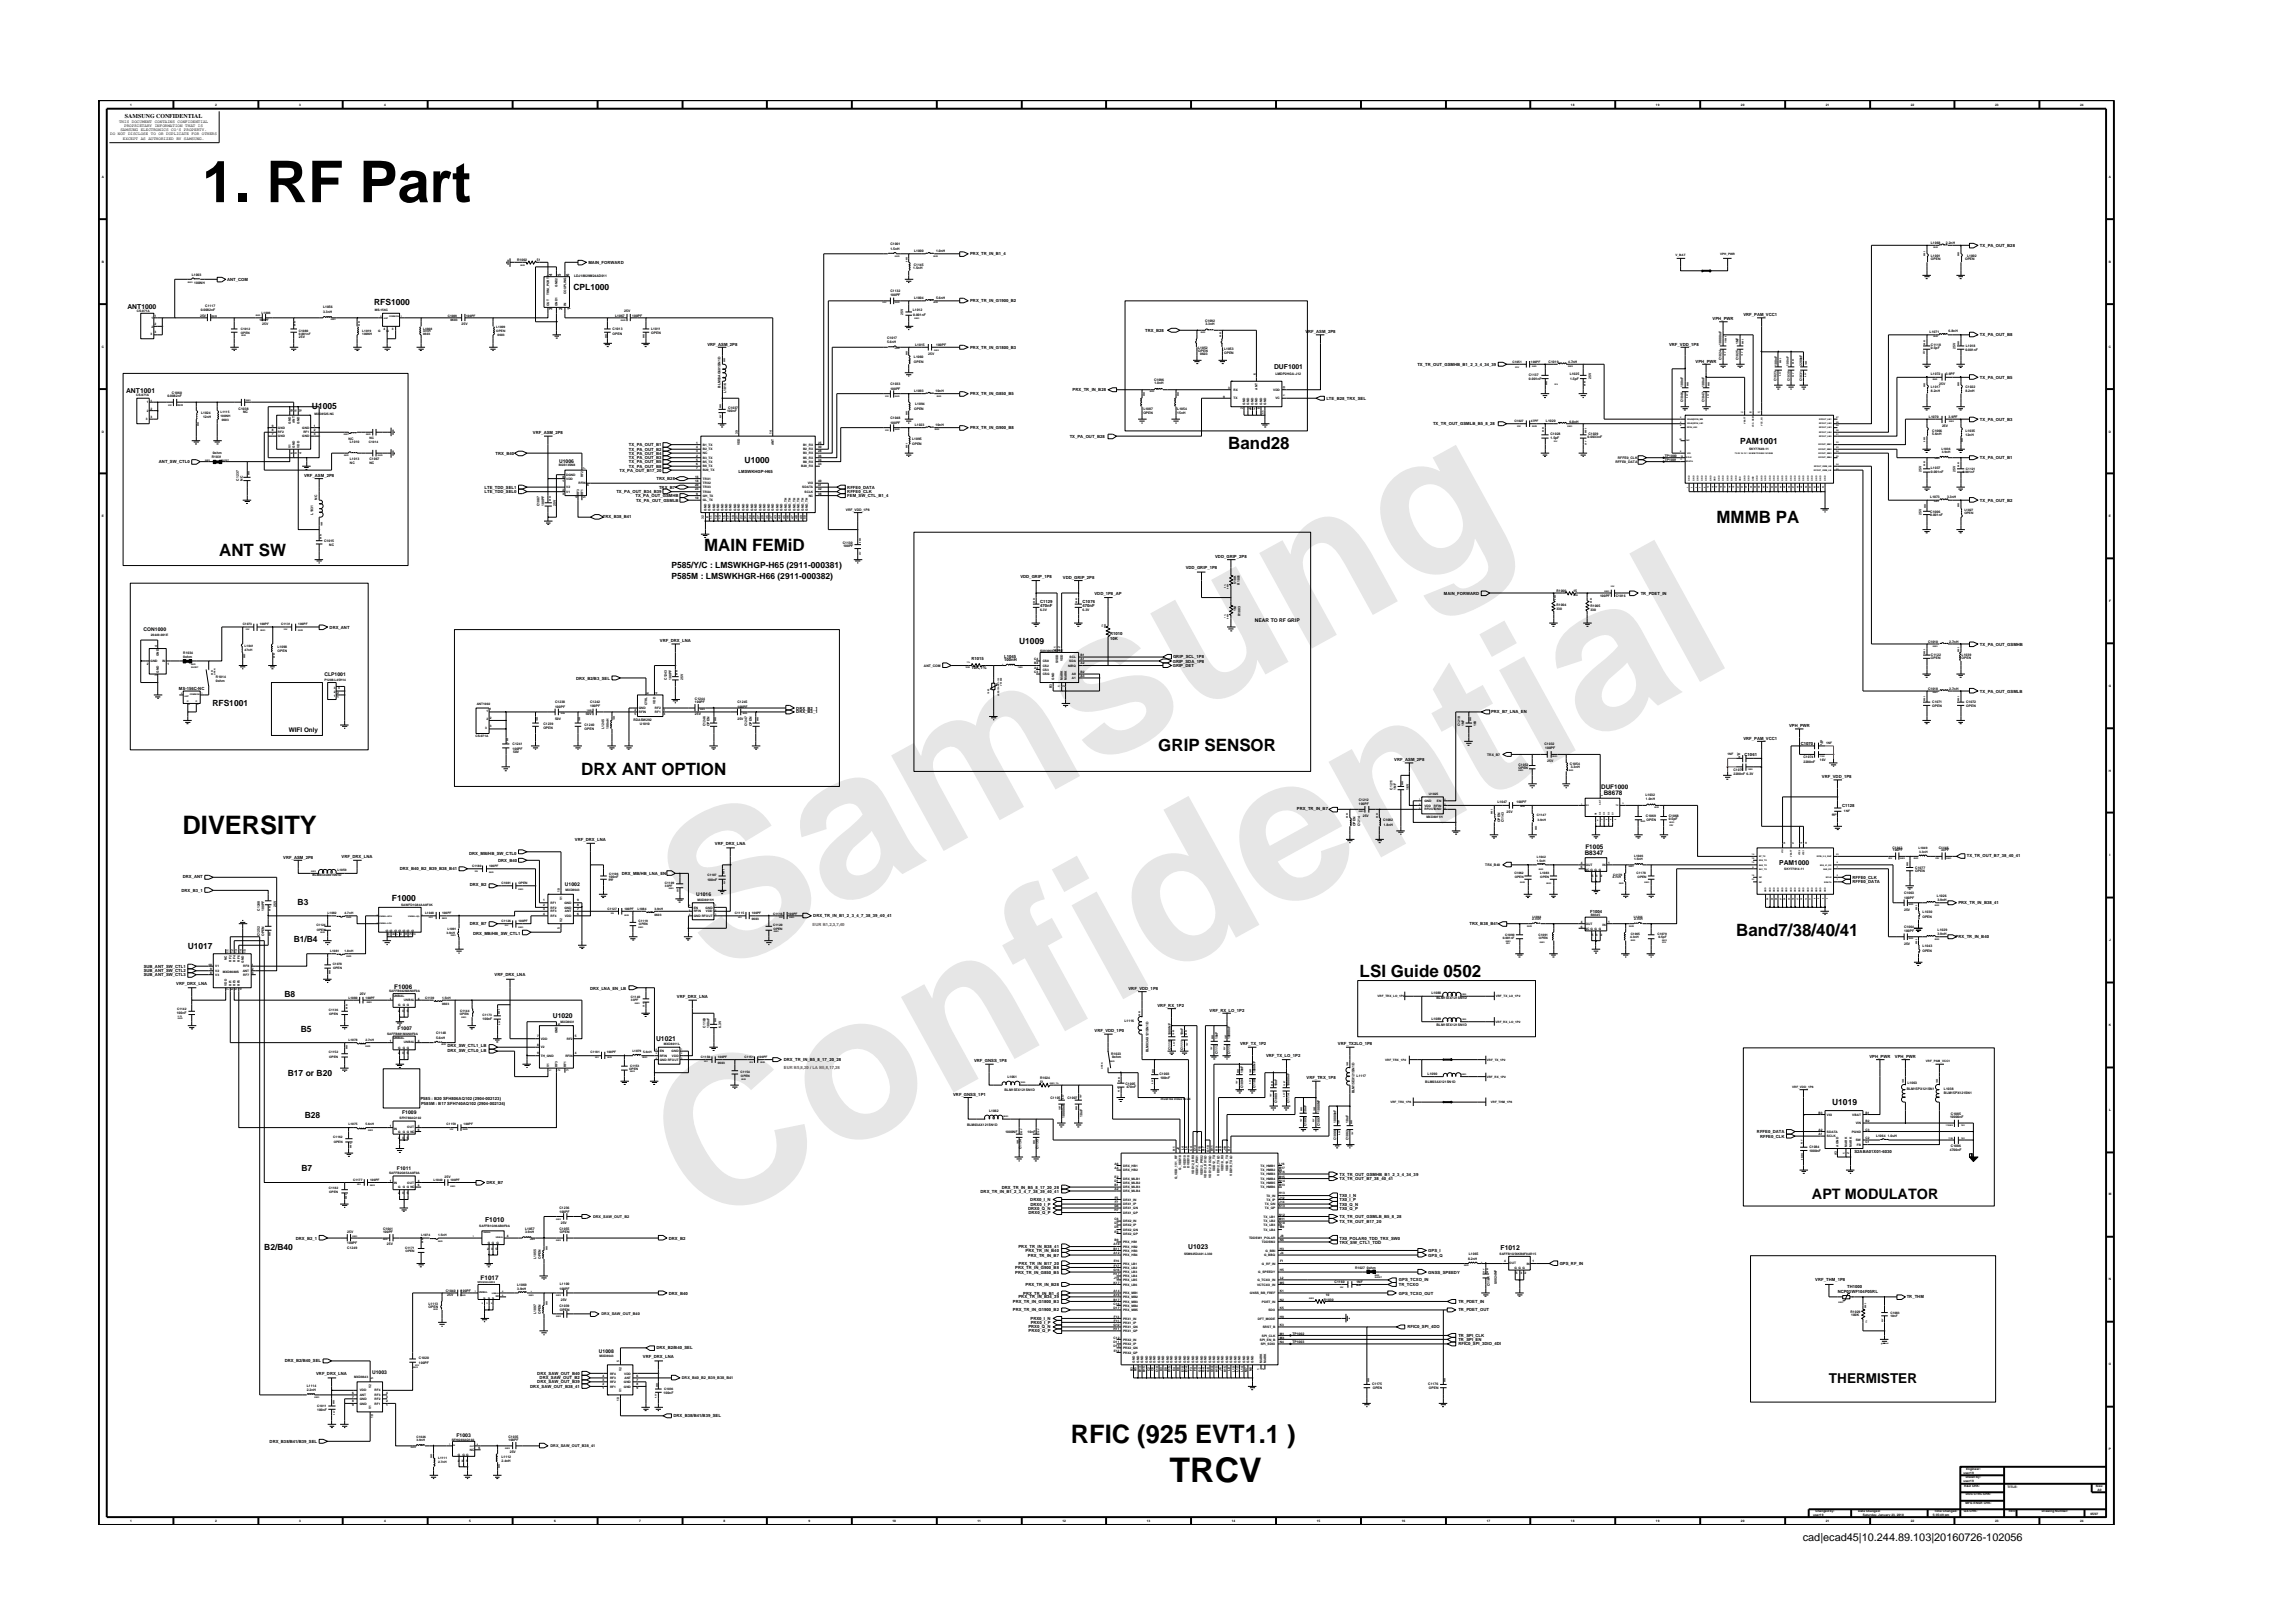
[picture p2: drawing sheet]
<svg xmlns="http://www.w3.org/2000/svg" width="297mm" height="210mm" viewBox="0 0 297 210" stroke-linecap="round" stroke-linejoin="round" font-family="sans-serif">
<defs><g id="words">
<g font-size="26.5" fill="#e6e6e6">
<text x="92.4" y="126.7" transform="rotate(-29 92.4 126.7)">Samsung</text>
<text x="91.1" y="159.4" transform="rotate(-29 91.1 159.4)">Confidential</text>
</g>
<text font-size="7.5" x="26.2" y="26.2">1. RF Part</text>
<text font-size="4.4" x="151.5" y="192">TRCV</text>
<g font-size="3.3">
<text x="23.7" y="108">DIVERSITY</text>
<text x="138.7" y="186.9">RFIC (925 EVT1.1 )</text>
</g>
<g font-size="2.2">
<text x="159.1" y="58.1">Band28</text>
<text x="91.2" y="71.4">MAIN FEMiD</text>
<text x="222.4" y="67.8">MMMB PA</text>
<text x="28.4" y="72.1">ANT SW</text>
<text x="75.3" y="100.4">DRX ANT OPTION</text>
<text x="150" y="97.3">GRIP SENSOR</text>
<text x="224.9" y="121.3">Band7/38/40/41</text>
<text x="176.1" y="126.6">LSI Guide 0502</text>
</g>
<text font-size="1.9" x="234.7" y="155.3">APT MODULATOR</text>
<text font-size="1.8" x="236.9" y="179.2">THERMISTER</text>
<text font-size="1.4" x="233.5" y="199.7">cad|ecad45|10.244.89.103|20160726-102056</text>
<g font-size="1.1">
<text x="48.5" y="39.5">RFS1000</text>
<text x="74.3" y="37.5">CPL1000</text>
<text x="40.4" y="53">U1005</text>
<text x="225.4" y="57.5">PAM1001</text>
<text x="96.5" y="60">U1000</text>
<text x="87" y="73.5">P585/Y/C : LMSWKHGP-H65 (2911-000381)</text>
<text x="87" y="75">P585M : LMSWKHGR-H66 (2911-000382)</text>
<text x="132" y="83.5">U1009</text>
<text x="27.5" y="91.5">RFS1001</text>
<text x="38.6" y="117.3">B3</text>
<text x="50.8" y="116.7">F1000</text>
<text x="24.3" y="123">U1017</text>
<text x="38" y="122">B1/B4</text>
<text x="36.9" y="129.1">B8</text>
<text x="39" y="133.7">B5</text>
<text x="37.3" y="139.4">B17 or B20</text>
<text x="237.3" y="143.2">U1019</text>
<text x="39.5" y="144.9">B28</text>
<text x="39.1" y="151.8">B7</text>
<text x="34.2" y="161.9">B2/B40</text>
</g>
<g font-size=".9">
<text x="16.5" y="40.1">ANT1000</text>
<text x="165" y="47.8">DUF1001</text>
<text x="16.3" y="50.9">ANT1001</text>
<text x="230.5" y="112">PAM1000</text>
<text x="71.6" y="131.9">U1020</text>
<text x="85" y="134.9">U1021</text>
<text x="62.9" y="158.3">F1010</text>
<text x="153.9" y="161.8">U1023</text>
<text x="194.4" y="161.9">F1012</text>
</g>
<g font-size=".8">
<text x="16.2" y="15.3">SAMSUNG CONFIDENTIAL</text>
<text x="37.4" y="94.8">WIFI Only</text>
<text x="207.4" y="102.2">DUF1000</text>
<text x="207.7" y="102.9">B8678</text>
<text x="205.3" y="110.8">B8347</text>
<text x="205.4" y="110">F1005</text>
<text x="51.1" y="128.1">F1006</text>
<text x="62.3" y="165.8">F1017</text>
</g>
<g font-size=".7">
<text x="72.4" y="60">U1006</text>
<text x="18.6" y="81.8">CON1000</text>
<text x="162.6" y="80.5">NEAR TO RF GRIP</text>
<text x="42" y="87.6">CLP1001</text>
<text x="73.2" y="114.8">U1002</text>
<text x="90.2" y="116">U1016</text>
<text x="51.5" y="133.4">F1007</text>
<text x="52.1" y="144.4">F1009</text>
<text x="51.4" y="151.6">F1011</text>
<text x="48.2" y="178.1">U1003</text>
<text x="77.6" y="175.3">U1008</text>
<text x="59.1" y="186.1">F1003</text>
</g>
<g font-size=".5">
<text x="14.3" y="17.5">DO NOT DISCLOSE TO OR DUPLICATE FOR OTHERS</text>
<text x="15.4" y="15.9">THIS DOCUMENT CONTAINS CONFIDENTIAL</text>
<text x="15.6" y="17">SAMSUNG ELECTRONICS CO’S PROPERTY.</text>
<text x="16.1" y="16.4">PROPRIETARY INFORMATION THAT IS</text>
<text x="15.9" y="18.1">EXCEPT AS AUTHORIZED BY SAMSUNG.</text>
<text x="71.5" y="35.7" transform="rotate(-90 71.5 35.7)">4</text>
<text x="72.6" y="35.7" transform="rotate(-90 72.6 35.7)">5</text>
<text x="73.7" y="35.7" transform="rotate(-90 73.7 35.7)">6</text>
<text x="76.2" y="34.2">MAIN_FORWARD</text>
<text x="125.7" y="33.1">PRX_TR_IN_B1_4</text>
<text x="256.5" y="32">TX_PA_OUT_B28</text>
<text x="29.4" y="36.4">ANT_COM</text>
<text x="71.5" y="40.2" transform="rotate(-90 71.5 40.2)">3</text>
<text x="72.8" y="40.2" transform="rotate(-90 72.8 40.2)">2</text>
<text x="73.9" y="40.2" transform="rotate(-90 73.9 40.2)">1</text>
<text x="125.7" y="39.2">PRX_TR_IN_G1900_B2</text>
<text x="221.9" y="41.5">VPH_PWR</text>
<text x="225.8" y="41">VRF_PAM_VCC1</text>
<text x="91.6" y="44.8">VRF_ASM_2P8</text>
<text x="125.7" y="45.2">PRX_TR_IN_G1800_B3</text>
<text x="148.4" y="43">TRX_B28</text>
<text x="169.1" y="43.2">VRF_ASM_2P8</text>
<text x="183.6" y="47.4">TX_TR_OUT_GSMHB_B1_2_3_4_34_39</text>
<text x="216.2" y="44.8">VRF_VDD_1P8</text>
<text x="219.7" y="47">VPH_PWR</text>
<text x="256.5" y="43.6">TX_PA_OUT_B8</text>
<text x="125.7" y="51.2">PRX_TR_IN_G850_B5</text>
<text x="139" y="50.7">PRX_TR_IN_B28</text>
<text x="171.8" y="51.8">LTE_B28_TRX_SEL</text>
<text x="256.5" y="49.1">TX_PA_OUT_B5</text>
<text x="64.2" y="58.9">TRX_B40</text>
<text x="69" y="56.3">VRF_ASM_2P8</text>
<text x="81.5" y="58.4">TX_PA_OUT_B2</text>
<text x="81.5" y="57.8">TX_PA_OUT_B1</text>
<text x="81.5" y="59.5">TX_PA_OUT_B3</text>
<text x="81.5" y="58.9">TX_PA_OUT_B4</text>
<text x="125.7" y="55.6">PRX_TR_IN_G900_B8</text>
<text x="138.6" y="56.7">TX_PA_OUT_B28</text>
<text x="185.6" y="55.1">TX_TR_OUT_GSMLB_B5_8_28</text>
<text x="256.5" y="54.5">TX_PA_OUT_B3</text>
<text x="256.5" y="59.5">TX_PA_OUT_B1</text>
<text x="20.6" y="60">ANT_SW_CTL0</text>
<text x="39.4" y="61.8">VRF_ASM_2P8</text>
<text x="62.8" y="63.3">LTE_TDD_SEL1</text>
<text x="62.8" y="63.9">LTE_TDD_SEL0</text>
<text x="79.9" y="63.8">TX_PA_OUT_B34_B39</text>
<text x="80.2" y="61.1">TX_PA_OUT_B17_20</text>
<text x="81.5" y="60">TX_PA_OUT_B5</text>
<text x="81.5" y="60.6">TX_PA_OUT_B8</text>
<text x="82.3" y="64.4">TX_PA_OUT_GSMHB</text>
<text x="82.4" y="65">TX_PA_OUT_GSMLB</text>
<text x="85" y="62.1">TRX_B28</text>
<text x="85.4" y="63.3">TRX_B7</text>
<text x="95.7" y="61.3">LMSWKHGP-H65</text>
<text x="109.8" y="63.3">RFFE0_DATA</text>
<text x="109.8" y="63.9">RFFE0_CLK</text>
<text x="109.8" y="64.4">FEM_SW_CTL_B1_4</text>
<text x="256.5" y="65">TX_PA_OUT_B2</text>
<text x="78.1" y="67.1">TRX_B38_B41</text>
<text x="132.2" y="74.8">VDD_GRIP_1P8</text>
<text x="137.7" y="75">VDD_GRIP_2P8</text>
<text x="141.8" y="77">VDD_1P8_AP</text>
<text x="153.6" y="73.7">VDD_GRIP_1P8</text>
<text x="157.4" y="72.3">VDD_GRIP_2P8</text>
<text x="187.1" y="77">MAIN_FORWARD</text>
<text x="212.5" y="77">TR_PDET_IN</text>
<text x="42.7" y="81.4">DRX_ANT</text>
<text x="85.5" y="83.2">VRF_DRX_LNA</text>
<text x="134.7" y="78.7">470nF</text>
<text x="134.7" y="78.2">C1129</text>
<text x="140.2" y="78.7">470nF</text>
<text x="140.2" y="78.2">C1076</text>
<text x="143.8" y="82.3">R1010</text>
<text x="143.8" y="82.9">10K</text>
<text x="256.5" y="83.6">TX_PA_OUT_GSMHB</text>
<text x="23.2" y="89.4">MS-156C-NC</text>
<text x="74.6" y="88">DRX_B2/B3_SEL</text>
<text x="125.8" y="86.7">10K,1%</text>
<text x="125.8" y="85.5">R1015</text>
<text x="130.1" y="85.6">100nH</text>
<text x="130.1" y="85.2">L1045</text>
<text x="151.9" y="85.8">GRIP_SDA_1P8</text>
<text x="151.9" y="86.4">GRIP_DET</text>
<text x="152" y="85.2">GRIP_SCL_1P8</text>
<text x="256.5" y="89.7">TX_PA_OUT_GSMLB</text>
<text x="103.2" y="91.9">DRX_B2_1</text>
<text x="103.2" y="92.4">DRX_B3_1</text>
<text x="193.2" y="92.4">PRX_B7_LNA_EN</text>
<text x="225.8" y="95.9">VRF_PAM_VCC1</text>
<text x="231.8" y="94.2">VPH_PWR</text>
<text x="180.6" y="98.6">VRF_ASM_2P8</text>
<text x="226" y="98">C1061</text>
<text x="233.3" y="96.5">C1070</text>
<text x="236" y="100.8">VRF_VDD_1P8</text>
<text x="168" y="105">PRX_TR_IN_B7</text>
<text x="238.6" y="104.6">C1128</text>
<text x="23.7" y="113.7">DRX_ANT</text>
<text x="36.7" y="111.2">VRF_ASM_2P8</text>
<text x="44.3" y="111.1">VRF_DRX_LNA</text>
<text x="51.8" y="112.7">DRX_B40_B2_B39_B38_B41</text>
<text x="60.8" y="110.7">DRX_MB/HB_SW_CTL0</text>
<text x="64.5" y="111.7">DRX_B40</text>
<text x="74.5" y="108.9">VRF_DRX_LNA</text>
<text x="80.5" y="113.3">DRX_MB/HB_LNA_EN</text>
<text x="92.6" y="109.4">VRF_DRX_LNA</text>
<text x="240" y="113.9">RFFE0_CLK</text>
<text x="254.8" y="111">TX_TR_OUT_B7_38_40_41</text>
<text x="23.5" y="115.5">DRX_B3_1</text>
<text x="60.9" y="119.8">DRX_B7</text>
<text x="60.9" y="114.8">DRX_B2</text>
<text x="105.4" y="118.8">DRX_TR_IN_B1_2_3_4_7_38_39_40_41</text>
<text x="190.4" y="119.9">TRX_B38_B41</text>
<text x="206" y="118.3">F1004</text>
<text x="240" y="114.4">RFFE0_DATA</text>
<text x="253.7" y="117.2">PRX_TR_IN_B38_41</text>
<text x="18.6" y="125.4">SUB_ANT_SW_CTL1</text>
<text x="18.6" y="126">SUB_ANT_SW_CTL2</text>
<text x="61.3" y="121.1">DRX_MB/HB_SW_CTL1</text>
<text x="253.3" y="121.6">PRX_TR_IN_B40</text>
<text x="18.6" y="126.5">SUB_ANT_SW_CTL3</text>
<text x="22.8" y="127.6">VRF_DRX_LNA</text>
<text x="64.1" y="126.5">VRF_DRX_LNA</text>
<text x="76.4" y="128.2">DRX_LNA_EN_LB</text>
<text x="87.7" y="129.3">VRF_DRX_LNA</text>
<text x="146.2" y="128.2">VRF_VDD_1P8</text>
<text x="149.9" y="130.4">VRF_RX_1P2</text>
<text x="156.7" y="131">VRF_RX_LO_1P2</text>
<text x="58" y="136.3">DRX_SW_CTL0_LB</text>
<text x="58" y="135.7">DRX_SW_CTL1_LB</text>
<text x="101.5" y="137.5">DRX_TR_IN_B5_8_17_20_28</text>
<text x="126.2" y="137.6">VRF_GNSS_1P8</text>
<text x="141.8" y="133.7">VRF_VDD_1P0</text>
<text x="160.6" y="135.4">VRF_TX_1P2</text>
<text x="164" y="137">VRF_TX_LO_1P2</text>
<text x="173.3" y="135.4">VRF_TX2LO_1P8</text>
<text x="242.2" y="137">VPH_PWR</text>
<text x="245.5" y="137">VPH_PWR</text>
<text x="54.5" y="142.5">P585 : B20 SFH806AQ102 (2904-002123)</text>
<text x="54.6" y="143.2">P585M : B17 SFH740AQ102 (2904-002124)</text>
<text x="123.5" y="142">VRF_GNSS_1P1</text>
<text x="169.2" y="139.8">VRF_TRX_1P8</text>
<text x="227.6" y="146.8">RFFE0_DATA</text>
<text x="228" y="147.4">RFFE0_CLK</text>
<text x="240.2" y="149.3">S2ABA01X01-6030</text>
<text x="63" y="153.4">DRX_B7</text>
<text x="127" y="154.5">DRX_TR_IN_B1_2_3_4_7_38_39_40_41</text>
<text x="129.8" y="154">DRX_TR_IN_B5_8_17_20_28</text>
<text x="133.5" y="155.6">DRX0_I_N</text>
<text x="173.5" y="152.9">TX_TR_OUT_B7_38_40_41</text>
<text x="173.5" y="155.6">TX0_I_P</text>
<text x="173.5" y="152.3">TX_TR_OUT_GSMHB_B1_2_3_4_34_39</text>
<text x="173.5" y="155.1">TX0_I_N</text>
<text x="38.3" y="160.6">DRX_B2_1</text>
<text x="76.8" y="157.8">DRX_SAW_OUT_B2</text>
<text x="86.6" y="160.6">DRX_B2</text>
<text x="131.9" y="161.7">PRX_TR_IN_B38_41</text>
<text x="133.2" y="156.7">DRX0_Q_N</text>
<text x="133.2" y="157.3">DRX0_Q_P</text>
<text x="133.5" y="156.2">DRX0_I_P</text>
<text x="173.5" y="157.8">TX_TR_OUT_GSMLB_B5_8_28</text>
<text x="173.5" y="156.7">TX0_Q_P</text>
<text x="173.5" y="156.2">TX0_Q_N</text>
<text x="173.5" y="158.4">TX_TR_OUT_B17_20</text>
<text x="173.5" y="160.6">TX0_POLAR0_TDD_TRX_SW0</text>
<text x="173.5" y="161.1">TRX_SW_CTL1_TDD</text>
<text x="86.6" y="167.7">DRX_B40</text>
<text x="131.5" y="165">PRX_TR_IN_G850_B5</text>
<text x="131.5" y="164.4">PRX_TR_IN_G900_B8</text>
<text x="131.9" y="163.9">PRX_TR_IN_B17_20</text>
<text x="132.5" y="167.7">PRX_TR_IN_B1_4</text>
<text x="132.9" y="162.2">PRX_TR_IN_B40</text>
<text x="132.9" y="166.6">PRX_TR_IN_B28</text>
<text x="133.2" y="162.8">PRX_TR_IN_B7</text>
<text x="181.2" y="167.7">GPS_TCXO_OUT</text>
<text x="181.2" y="166">GPS_TCXO_IN</text>
<text x="181.2" y="166.6">TR_TCXO</text>
<text x="185" y="162.2">GPS_I</text>
<text x="185" y="162.8">GPS_Q</text>
<text x="185" y="165">GNSS_SPEEDY</text>
<text x="202" y="163.9">GPS_RF_IN</text>
<text x="235.2" y="166">VRF_THM_1P8</text>
<text x="238.1" y="167.5">NCP03WF104F05RL</text>
<text x="239.3" y="166.9">TH1000</text>
<text x="77.9" y="170.4">DRX_SAW_OUT_B40</text>
<text x="131.2" y="168.8">PRX_TR_IN_G1800_B3</text>
<text x="131.2" y="169.9">PRX_TR_IN_G1900_B2</text>
<text x="131.9" y="168.2">PRX_TR_IN_B34_39</text>
<text x="133.2" y="172.1">PRX0_Q_N</text>
<text x="133.2" y="172.6">PRX0_Q_P</text>
<text x="133.5" y="171">PRX0_I_N</text>
<text x="133.5" y="171.5">PRX0_I_P</text>
<text x="182.3" y="172.1">RFIC0_SPI_4DO</text>
<text x="188.9" y="168.8">TR_PDET_IN</text>
<text x="188.9" y="173.7">TR_SPI_EN</text>
<text x="188.9" y="173.2">TR_SPI_CLK</text>
<text x="188.9" y="169.9">TR_PDET_OUT</text>
<text x="247" y="168.2">TR_THM</text>
<text x="36.9" y="176.5">DRX_B2/B40_SEL</text>
<text x="41" y="178.1">VRF_DRX_LNA</text>
<text x="68.7" y="179.8">DRX_SAW_OUT_B38_41</text>
<text x="69.6" y="178.1">DRX_SAW_OUT_B40</text>
<text x="69.6" y="179.2">DRX_SAW_OUT_B39</text>
<text x="69.9" y="178.7">DRX_SAW_OUT_B2</text>
<text x="83.3" y="175.9">VRF_DRX_LNA</text>
<text x="85" y="174.8">DRX_B2/B40_SEL</text>
<text x="88.3" y="178.7">DRX_B40_B2_B39_B38_B41</text>
<text x="188.9" y="174.3">RFIC0_SPI_3DIO_4DI</text>
<text x="87.2" y="183.6">DRX_B38/B41/B39_SEL</text>
<text x="34.9" y="186.9">DRX_B38/B41/B39_SEL</text>
<text x="71.3" y="187.5">DRX_SAW_OUT_B38_41</text>
</g>
<g font-size=".5" fill="#f00">
<text x="105.3" y="120">EUR B1,2,3,7,40</text>
<text x="101.5" y="138.5">EUR B5,8,20 / LA B5,8,17,28</text>
</g>
<g font-size=".4">
<text x="16.8" y="13.7">1</text>
<text x="27.9" y="13.7">2</text>
<text x="38.8" y="13.7">3</text>
<text x="49.8" y="13.7">4</text>
<text x="203.5" y="13.7">18</text>
<text x="214.5" y="13.7">19</text>
<text x="225.5" y="13.7">20</text>
<text x="236.5" y="13.7">21</text>
<text x="247.5" y="13.7">22</text>
<text x="258.5" y="13.7">23</text>
<text x="269.5" y="13.7">24</text>
<text x="13.2" y="23">A</text>
<text x="273.2" y="23">A</text>
<text x="13.2" y="34">B</text>
<text x="24.8" y="35.7">L1003</text>
<text x="67" y="33.9">R1002</text>
<text x="69.5" y="33.9">51</text>
<text x="74.4" y="35.9">LDJ18829M24AD011</text>
<text x="115.3" y="31.8">C1001</text>
<text x="115.3" y="32.4">1.5nH</text>
<text x="118.3" y="34.9">1.5nH</text>
<text x="118.4" y="34.4">C1145</text>
<text x="118.4" y="32.7">L1000</text>
<text x="121.3" y="32.7">1.0nH</text>
<text x="217.1" y="33.1">V_BAT</text>
<text x="222.8" y="33">VPH_PWR</text>
<text x="250.1" y="31.6">L1068</text>
<text x="250.1" y="33.3">L1001</text>
<text x="250.1" y="33.7">OPEN</text>
<text x="252.1" y="31.6">2.2nH</text>
<text x="254.6" y="33.7">OPEN</text>
<text x="254.8" y="33.3">L1002</text>
<text x="273.2" y="34">B</text>
<text x="17.7" y="40.4">CS-071A</text>
<text x="19.6" y="41.3">1</text>
<text x="20" y="41">1</text>
<text x="25.2" y="36.8">100NH</text>
<text x="25.9" y="41">25V</text>
<text x="26" y="40.2">0.0082nF</text>
<text x="26.6" y="39.8">C1117</text>
<text x="33.6" y="41.6">100PF</text>
<text x="33.9" y="40.7">L1006</text>
<text x="41.9" y="39.9">L1056</text>
<text x="41.9" y="40.5">3.3nH</text>
<text x="48.5" y="40.2">MS-156C</text>
<text x="58" y="41">C1009</text>
<text x="58.4" y="41.6">0603</text>
<text x="60.4" y="41">100PF</text>
<text x="71.1" y="39.7" transform="rotate(-90 71.1 39.7)">OUT</text>
<text x="71.1" y="38.2" transform="rotate(-90 71.1 38.2)">TRM_PORT</text>
<text x="72.2" y="39.7" transform="rotate(-90 72.2 39.7)">GND1</text>
<text x="72.2" y="37.2" transform="rotate(-90 72.2 37.2)">GND2</text>
<text x="73.3" y="39.7" transform="rotate(-90 73.3 39.7)">IN</text>
<text x="73.3" y="38.1" transform="rotate(-90 73.3 38.1)">COUPLING</text>
<text x="79.7" y="41">L1067</text>
<text x="80.9" y="40.5">25V</text>
<text x="81.9" y="41">100PF</text>
<text x="115.3" y="38.4">100PF</text>
<text x="115.3" y="37.9">C1132</text>
<text x="117" y="40.8" transform="rotate(-90 117 40.8)">25V</text>
<text x="118.2" y="40.3">L1012</text>
<text x="118.3" y="40.9">0.001nF</text>
<text x="118.4" y="38.7">L1004</text>
<text x="121.3" y="38.7">5.6nH</text>
<text x="156.1" y="41.8">C1092</text>
<text x="13.2" y="45.1">C</text>
<text x="19.5" y="43.3">3</text>
<text x="19.6" y="42.4">2</text>
<text x="20" y="42.1">2</text>
<text x="20" y="43.1">3</text>
<text x="31.2" y="43.2">OPEN</text>
<text x="31.2" y="42.8">C1012</text>
<text x="34" y="42.1">25V</text>
<text x="38.7" y="43.8">25V</text>
<text x="38.7" y="43">C1080</text>
<text x="38.7" y="43.4">0.001nF</text>
<text x="46.9" y="43.4">100NH</text>
<text x="46.9" y="43">L1019</text>
<text x="49" y="43">G</text>
<text x="49.7" y="42.8">4</text>
<text x="50.1" y="43">G</text>
<text x="50.8" y="42.8">3</text>
<text x="54.8" y="43">47nH</text>
<text x="54.8" y="42.7">L1008</text>
<text x="54.8" y="43.3">0603</text>
<text x="59.8" y="42.1">25V</text>
<text x="64.3" y="43">OPEN</text>
<text x="64.3" y="42.5">L1009</text>
<text x="64.5" y="43.5">0603</text>
<text x="79.4" y="42.8">C1013</text>
<text x="79.4" y="43.4">OPEN</text>
<text x="84.4" y="42.7">L1011</text>
<text x="84.4" y="43.2">OPEN</text>
<text x="114.9" y="44.5">5.6nH</text>
<text x="114.9" y="43.9">C1017</text>
<text x="118.4" y="47">OPEN</text>
<text x="118.4" y="46.4">L1060</text>
<text x="118.6" y="44.8">L1015</text>
<text x="120.3" y="46">25V</text>
<text x="121.3" y="44.8">100PF</text>
<text x="155.2" y="45.2">L1052</text>
<text x="155.2" y="45.7">OPEN</text>
<text x="155.5" y="46">0603</text>
<text x="156.1" y="42.1">3.3nH</text>
<text x="158.4" y="45.6">*</text>
<text x="158.6" y="45.4">L1053</text>
<text x="158.6" y="45.8">OPEN</text>
<text x="195.9" y="47">C1051</text>
<text x="198.3" y="47">100PF</text>
<text x="200.6" y="47">C1019</text>
<text x="203.1" y="47">4.7nH</text>
<text x="223" y="46.7" transform="rotate(-90 223 46.7)">C1024</text>
<text x="223" y="44.6" transform="rotate(-90 223 44.6)">10000nF</text>
<text x="225.2" y="46.7" transform="rotate(-90 225.2 46.7)">C1025</text>
<text x="225.2" y="44.6" transform="rotate(-90 225.2 44.6)">1NF</text>
<text x="230.2" y="47.4" transform="rotate(-90 230.2 47.4)">100nF</text>
<text x="231.7" y="47.4" transform="rotate(-90 231.7 47.4)">100nF</text>
<text x="233.4" y="47.4" transform="rotate(-90 233.4 47.4)">2200nF</text>
<text x="250" y="43.1">L1071</text>
<text x="250.1" y="44.8">C1118</text>
<text x="250.1" y="45.2">0.5pF</text>
<text x="252.4" y="43">6.8nH</text>
<text x="253.3" y="45.2" transform="rotate(-90 253.3 45.2)">25V</text>
<text x="254.6" y="45.4">0.001nF</text>
<text x="254.6" y="45">L1018</text>
<text x="273.2" y="45.1">C</text>
<text x="17.6" y="51.3">CS-071A</text>
<text x="19" y="52.2">1</text>
<text x="19" y="53.3">2</text>
<text x="19.5" y="52">1</text>
<text x="19.5" y="53.1">2</text>
<text x="21.7" y="51.5">0.0082nF</text>
<text x="22.3" y="51.1">C1060</text>
<text x="26" y="53.7">L1024</text>
<text x="28.6" y="53.5">L1115</text>
<text x="30.9" y="53.1">C1038</text>
<text x="31.5" y="53.5">NC</text>
<text x="37.9" y="53.4" transform="rotate(-90 37.9 53.4)">10</text>
<text x="38.4" y="53.4" transform="rotate(-90 38.4 53.4)">11</text>
<text x="39" y="53.4" transform="rotate(-90 39 53.4)">12</text>
<text x="40.7" y="53.7">MXD8525-NC</text>
<text x="93.3" y="50.2" transform="rotate(-90 93.3 50.2)">BLM03AG601SN1D</text>
<text x="94.1" y="50.9" transform="rotate(-90 94.1 50.9)">L1016</text>
<text x="94.2" y="53.4">100nF</text>
<text x="94.3" y="53">C1037</text>
<text x="115.3" y="50.5">100PF</text>
<text x="115.3" y="49.9">C1033</text>
<text x="118.4" y="50.8">L1093</text>
<text x="118.4" y="53.1">OPEN</text>
<text x="118.6" y="52.4">L1094</text>
<text x="121.2" y="50.8">10nH</text>
<text x="148.1" y="53.1">L1087</text>
<text x="148.1" y="53.6">OPEN</text>
<text x="149.5" y="49.4">C1096</text>
<text x="149.5" y="49.8">1.0nH</text>
<text x="152.5" y="53.6">15nH</text>
<text x="152.5" y="53.1">L1054</text>
<text x="158.5" y="51.5">9</text>
<text x="159.1" y="50.4">3</text>
<text x="159.8" y="50.6">RX</text>
<text x="159.8" y="51.7">TX</text>
<text x="161" y="53" transform="rotate(-90 161 53)">2</text>
<text x="161.3" y="52.4" transform="rotate(-90 161.3 52.4)">GND</text>
<text x="161.8" y="52.4" transform="rotate(-90 161.8 52.4)">GND</text>
<text x="161.9" y="53.1">4</text>
<text x="162.1" y="53" transform="rotate(-90 162.1 53)">5</text>
<text x="162.4" y="53.1">7</text>
<text x="162.4" y="52.4" transform="rotate(-90 162.4 52.4)">GND</text>
<text x="162.7" y="48.6" transform="rotate(-90 162.7 48.6)">6</text>
<text x="162.9" y="52.4" transform="rotate(-90 162.9 52.4)">GND</text>
<text x="162.9" y="50.5" transform="rotate(-90 162.9 50.5)">ANT</text>
<text x="163.2" y="53" transform="rotate(-90 163.2 53)">8</text>
<text x="163.5" y="52.4" transform="rotate(-90 163.5 52.4)">GND</text>
<text x="163.8" y="53.7" transform="rotate(-90 163.8 53.7)">11</text>
<text x="164" y="52.4" transform="rotate(-90 164 52.4)">GND</text>
<text x="164.9" y="50.6">VDD</text>
<text x="165.2" y="48.5">LMDP2HGA-J12</text>
<text x="165.2" y="51.7">VC</text>
<text x="166.5" y="51.3" transform="rotate(-90 166.5 51.3)">1</text>
<text x="166.5" y="50.5" transform="rotate(-90 166.5 50.5)">10</text>
<text x="198" y="48.7">C1137</text>
<text x="198.1" y="49.2">0.001nF</text>
<text x="203.3" y="48.6">L1025</text>
<text x="203.4" y="49.2">1.5pF</text>
<text x="206.1" y="49.1" transform="rotate(-90 206.1 49.1)">25V</text>
<text x="218" y="52.1" transform="rotate(-90 218 52.1)">C1046</text>
<text x="218" y="50.2" transform="rotate(-90 218 50.2)">100nF</text>
<text x="220.8" y="52.1" transform="rotate(-90 220.8 52.1)">C1047</text>
<text x="220.8" y="50.2" transform="rotate(-90 220.8 50.2)">100nF</text>
<text x="230.2" y="49.4" transform="rotate(-90 230.2 49.4)">C1023</text>
<text x="231.8" y="49.3" transform="rotate(-90 231.8 49.3)">C1030</text>
<text x="233.4" y="49.4" transform="rotate(-90 233.4 49.4)">C1031</text>
<text x="250.1" y="48.6">L1072</text>
<text x="250.1" y="50.7">8.2nH</text>
<text x="250.1" y="50.3">L1017</text>
<text x="251.2" y="49.8">25V</text>
<text x="252.1" y="48.6">3.9PF</text>
<text x="254.6" y="50.3">C1022</text>
<text x="254.6" y="50.7">8.2nH</text>
<text x="13.2" y="56.1">D</text>
<text x="18.9" y="54.3">3</text>
<text x="19.5" y="54.1">3</text>
<text x="26.3" y="54.2">12nH</text>
<text x="27.4" y="59.3">R1031</text>
<text x="27.6" y="58.9">0ohm</text>
<text x="28.6" y="54">100NH</text>
<text x="28.7" y="54.5">0603</text>
<text x="35.2" y="56.4">7</text>
<text x="35.2" y="55.9">8</text>
<text x="35.2" y="55.3">9</text>
<text x="36" y="56.7">GND</text>
<text x="36" y="56.1">RF2</text>
<text x="36" y="55.6">GND</text>
<text x="37.7" y="58" transform="rotate(-90 37.7 58)">V1</text>
<text x="37.7" y="54.9" transform="rotate(-90 37.7 54.9)">GND</text>
<text x="37.9" y="58.8" transform="rotate(-90 37.9 58.8)">6</text>
<text x="38.2" y="58" transform="rotate(-90 38.2 58)">GND</text>
<text x="38.2" y="54.8" transform="rotate(-90 38.2 54.8)">ANT</text>
<text x="38.4" y="58.8" transform="rotate(-90 38.4 58.8)">5</text>
<text x="38.8" y="58" transform="rotate(-90 38.8 58)">VDD</text>
<text x="38.8" y="54.9" transform="rotate(-90 38.8 54.9)">GND</text>
<text x="39" y="58.8" transform="rotate(-90 39 58.8)">4</text>
<text x="39.2" y="56.7">GND</text>
<text x="39.2" y="55.6">GND</text>
<text x="39.3" y="56.1">RF1</text>
<text x="40.6" y="55.9">2</text>
<text x="40.6" y="56.4">3</text>
<text x="40.6" y="55.3">1</text>
<text x="45.2" y="57">NC</text>
<text x="45.3" y="59.5">L1013</text>
<text x="45.3" y="57.4">L1010</text>
<text x="47.8" y="57.3">C1014</text>
<text x="47.9" y="59.6">C1067</text>
<text x="47.9" y="56.9">NC</text>
<text x="90.2" y="59.7">5</text>
<text x="90.2" y="58.1">4</text>
<text x="90.2" y="58.6">3</text>
<text x="90.2" y="59.2">2</text>
<text x="90.2" y="57.5">1</text>
<text x="91" y="60">B5_TX</text>
<text x="91" y="58.3">B2_TX</text>
<text x="91" y="58.9">NC</text>
<text x="91" y="59.4">B3_TX</text>
<text x="91" y="57.8">B1_TX</text>
<text x="95.6" y="56.2" transform="rotate(-90 95.6 56.2)">39</text>
<text x="95.9" y="57.7" transform="rotate(-90 95.9 57.7)">VDD</text>
<text x="100" y="56.2" transform="rotate(-90 100 56.2)">14</text>
<text x="100.3" y="57.7" transform="rotate(-90 100.3 57.7)">ANT</text>
<text x="104" y="58.3">B2_RX</text>
<text x="104" y="60">B8_RX</text>
<text x="104" y="59.4">B5_RX</text>
<text x="104" y="57.8">B1_RX</text>
<text x="104" y="58.9">B3_RX</text>
<text x="106" y="58.1">30</text>
<text x="106" y="59.7">34</text>
<text x="106" y="59.2">36</text>
<text x="106" y="57.5">25</text>
<text x="106" y="58.6">28</text>
<text x="115.3" y="54.9">100PF</text>
<text x="115.3" y="54.3">C1048</text>
<text x="118.2" y="57">L1095</text>
<text x="118.2" y="57.6">OPEN</text>
<text x="118.5" y="55.2">L1023</text>
<text x="121.2" y="55.2">10nH</text>
<text x="196.2" y="54.7">C1027</text>
<text x="198.3" y="54.7">47PF</text>
<text x="200.3" y="54.7">L1020</text>
<text x="200.9" y="56.9">1.5pF</text>
<text x="200.9" y="56.4">C1028</text>
<text x="203.3" y="54.8">6.8nH</text>
<text x="205.7" y="56.7">0.0033nF</text>
<text x="205.8" y="56.3">C1029</text>
<text x="209.3" y="60">RFFE0_DATA</text>
<text x="209.6" y="59.5">RFFE0_CLK</text>
<text x="215.7" y="59.7">TP1001</text>
<text x="215.7" y="59.2">TP1000</text>
<text x="226.6" y="58.3">SKY77649-11</text>
<text x="249.9" y="54.1">L1070</text>
<text x="250.3" y="56.4">5.6nH</text>
<text x="250.3" y="56">C1066</text>
<text x="251.5" y="58.3">L1036</text>
<text x="251.6" y="58.7">3.9nH</text>
<text x="251.6" y="55.3">25V</text>
<text x="252.4" y="54.1">3.9PF</text>
<text x="254.6" y="56.5">12nH</text>
<text x="254.6" y="55.9">L1035</text>
<text x="273.2" y="56.1">D</text>
<text x="30.9" y="62.3" transform="rotate(-90 30.9 62.3)">C1237</text>
<text x="31.4" y="62.3" transform="rotate(-90 31.4 62.3)">NC</text>
<text x="41.1" y="64.8" transform="rotate(-90 41.1 64.8)">NC</text>
<text x="45.3" y="60.1">NC</text>
<text x="47.9" y="60.1">NC</text>
<text x="69.9" y="65.6" transform="rotate(-90 69.9 65.6)">C1087</text>
<text x="70.5" y="65.6" transform="rotate(-90 70.5 65.6)">100PF</text>
<text x="72" y="65.6" transform="rotate(-90 72 65.6)">25V</text>
<text x="72.4" y="60.4">BGS13SN8</text>
<text x="72.9" y="64.1">3</text>
<text x="72.9" y="61.9">8</text>
<text x="72.9" y="62.5">1</text>
<text x="72.9" y="63.6">2</text>
<text x="73.3" y="63.8">V1</text>
<text x="73.3" y="61.6">DGND</text>
<text x="73.3" y="62.2">VDD</text>
<text x="73.3" y="63.3">V2</text>
<text x="74.8" y="64.5" transform="rotate(-90 74.8 64.5)">4</text>
<text x="74.9" y="62.7">RFIN</text>
<text x="75" y="64.1" transform="rotate(-90 75 64.1)">RF3</text>
<text x="75.5" y="61.9" transform="rotate(-90 75.5 61.9)">RF2</text>
<text x="75.5" y="64.1" transform="rotate(-90 75.5 64.1)">RF1</text>
<text x="75.9" y="60.8" transform="rotate(-90 75.9 60.8)">7</text>
<text x="75.9" y="64.5" transform="rotate(-90 75.9 64.5)">5</text>
<text x="76.1" y="63">6</text>
<text x="90.1" y="63">20</text>
<text x="90.1" y="62.4">18</text>
<text x="90.1" y="63.5">23</text>
<text x="90.1" y="64.6">10</text>
<text x="90.1" y="61.9">16</text>
<text x="90.2" y="60.3">6</text>
<text x="90.2" y="60.8">7</text>
<text x="90.2" y="64.1">9</text>
<text x="91" y="60.5">B8_TX</text>
<text x="91" y="61.1">B20_TX</text>
<text x="91" y="63.3">TRX3</text>
<text x="91" y="64.4">GH_TX</text>
<text x="91" y="62.7">TRX2</text>
<text x="91" y="63.8">TRX4</text>
<text x="91" y="64.9">GL_TX</text>
<text x="91" y="62.2">TRX1</text>
<text x="103.8" y="60.5">B20_RX</text>
<text x="103.9" y="63.3">SDATA</text>
<text x="104.2" y="63.8">SCLK</text>
<text x="104.6" y="62.7">VIO</text>
<text x="104.8" y="64.4">NC</text>
<text x="106" y="62.4">40</text>
<text x="106" y="63">41</text>
<text x="106" y="63.5">42</text>
<text x="106" y="60.3">33</text>
<text x="106" y="64.1">38</text>
<text x="248.9" y="61.2" transform="rotate(-90 248.9 61.2)">25V</text>
<text x="250" y="64.5">L1073</text>
<text x="250.1" y="61.2">0.001nF</text>
<text x="250.1" y="60.8">L1037</text>
<text x="252.2" y="64.5">3.3nH</text>
<text x="253.3" y="61.2" transform="rotate(-90 253.3 61.2)">25V</text>
<text x="254.3" y="61.3">0.001nF</text>
<text x="254.7" y="60.9">C1121</text>
<text x="13.2" y="67">E</text>
<text x="40.6" y="66.7" transform="rotate(-90 40.6 66.7)">L1031</text>
<text x="42" y="70.2">C1015</text>
<text x="42.7" y="70.7">NC</text>
<text x="91.2" y="67.2" transform="rotate(-90 91.2 67.2)">32</text>
<text x="91.5" y="66.2" transform="rotate(-90 91.5 66.2)">GND</text>
<text x="91.8" y="67.1" transform="rotate(-90 91.8 67.1)">8</text>
<text x="92" y="66.2" transform="rotate(-90 92 66.2)">GND</text>
<text x="92.3" y="67.2" transform="rotate(-90 92.3 67.2)">11</text>
<text x="92.6" y="66.2" transform="rotate(-90 92.6 66.2)">GND</text>
<text x="92.9" y="67.2" transform="rotate(-90 92.9 67.2)">12</text>
<text x="93.1" y="66.2" transform="rotate(-90 93.1 66.2)">GND</text>
<text x="93.4" y="67.2" transform="rotate(-90 93.4 67.2)">13</text>
<text x="93.7" y="66.2" transform="rotate(-90 93.7 66.2)">GND</text>
<text x="94" y="67.2" transform="rotate(-90 94 67.2)">15</text>
<text x="94.2" y="66.2" transform="rotate(-90 94.2 66.2)">GND</text>
<text x="94.5" y="67.2" transform="rotate(-90 94.5 67.2)">17</text>
<text x="94.8" y="66.2" transform="rotate(-90 94.8 66.2)">GND</text>
<text x="95.1" y="67.2" transform="rotate(-90 95.1 67.2)">19</text>
<text x="95.3" y="66.2" transform="rotate(-90 95.3 66.2)">GND</text>
<text x="95.6" y="67.2" transform="rotate(-90 95.6 67.2)">21</text>
<text x="95.9" y="66.2" transform="rotate(-90 95.9 66.2)">GND</text>
<text x="96.2" y="67.2" transform="rotate(-90 96.2 67.2)">22</text>
<text x="96.4" y="66.2" transform="rotate(-90 96.4 66.2)">GND</text>
<text x="96.7" y="67.2" transform="rotate(-90 96.7 67.2)">31</text>
<text x="97" y="66.2" transform="rotate(-90 97 66.2)">GND</text>
<text x="97.3" y="67.2" transform="rotate(-90 97.3 67.2)">24</text>
<text x="97.5" y="66.2" transform="rotate(-90 97.5 66.2)">GND</text>
<text x="97.8" y="67.2" transform="rotate(-90 97.8 67.2)">26</text>
<text x="98.1" y="66.2" transform="rotate(-90 98.1 66.2)">GND</text>
<text x="98.4" y="67.2" transform="rotate(-90 98.4 67.2)">27</text>
<text x="98.6" y="66.2" transform="rotate(-90 98.6 66.2)">GND</text>
<text x="98.9" y="67.2" transform="rotate(-90 98.9 67.2)">29</text>
<text x="99.2" y="66.2" transform="rotate(-90 99.2 66.2)">GND</text>
<text x="99.5" y="67.2" transform="rotate(-90 99.5 67.2)">35</text>
<text x="99.7" y="66.2" transform="rotate(-90 99.7 66.2)">GND</text>
<text x="100" y="67.2" transform="rotate(-90 100 67.2)">37</text>
<text x="100.3" y="66.2" transform="rotate(-90 100.3 66.2)">GND</text>
<text x="100.6" y="67.2" transform="rotate(-90 100.6 67.2)">43</text>
<text x="100.8" y="66.2" transform="rotate(-90 100.8 66.2)">GND</text>
<text x="101.1" y="67.2" transform="rotate(-90 101.1 67.2)">44</text>
<text x="101.4" y="66.2" transform="rotate(-90 101.4 66.2)">GND</text>
<text x="101.7" y="67.2" transform="rotate(-90 101.7 67.2)">45</text>
<text x="101.9" y="66.2" transform="rotate(-90 101.9 66.2)">GND_TH</text>
<text x="102.2" y="67.2" transform="rotate(-90 102.2 67.2)">46</text>
<text x="102.5" y="66.2" transform="rotate(-90 102.5 66.2)">GND_TH</text>
<text x="102.8" y="67.2" transform="rotate(-90 102.8 67.2)">47</text>
<text x="103" y="66.2" transform="rotate(-90 103 66.2)">GND_TH</text>
<text x="103.3" y="67.2" transform="rotate(-90 103.3 67.2)">48</text>
<text x="103.6" y="66.2" transform="rotate(-90 103.6 66.2)">GND_TH</text>
<text x="103.9" y="67.2" transform="rotate(-90 103.9 67.2)">49</text>
<text x="104.1" y="66.2" transform="rotate(-90 104.1 66.2)">GND_TH</text>
<text x="104.4" y="67.2" transform="rotate(-90 104.4 67.2)">50</text>
<text x="104.7" y="66.2" transform="rotate(-90 104.7 66.2)">GND_TH</text>
<text x="109.2" y="70.5">C1130</text>
<text x="109.2" y="70.9">100PF</text>
<text x="109.6" y="66.1">VRF_VDD_1P8</text>
<text x="248.9" y="66.7" transform="rotate(-90 248.9 66.7)">25V</text>
<text x="250" y="66.8">0.001nF</text>
<text x="250" y="66.4">C1006</text>
<text x="254.5" y="66.2">L1027</text>
<text x="254.5" y="66.6">OPEN</text>
<text x="273.2" y="67">E</text>
<text x="160.1" y="75.7" transform="rotate(-90 160.1 75.7)">510K</text>
<text x="160.6" y="75.7" transform="rotate(-90 160.6 75.7)">R1001</text>
<text x="201.6" y="76.7">R1000</text>
<text x="203.8" y="76.7">15</text>
<text x="207.3" y="77.3">100PF</text>
<text x="209.3" y="77.3">C1016</text>
<text x="273.2" y="78">F</text>
<text x="19.5" y="82.5">20449-001E</text>
<text x="20.3" y="83.8" transform="rotate(-90 20.3 83.8)">4</text>
<text x="31.4" y="81">C1073</text>
<text x="31.7" y="83.8">L1041</text>
<text x="33.6" y="81">100PF</text>
<text x="36" y="83.9">L1098</text>
<text x="36.4" y="81">C1131</text>
<text x="38.6" y="81">100PF</text>
<text x="134.7" y="79.2">6.3V</text>
<text x="140.2" y="79.2">6.3V</text>
<text x="160.1" y="79.1" transform="rotate(-90 160.1 79.1)">1M</text>
<text x="160.7" y="79.8" transform="rotate(-90 160.7 79.8)">R1003</text>
<text x="201.6" y="79">330</text>
<text x="201.6" y="78.5">R1004</text>
<text x="206" y="78.7">R1005</text>
<text x="206" y="79.2">330</text>
<text x="249.8" y="83.3">C1010</text>
<text x="252.5" y="83.3">2.7nH</text>
<text x="19" y="86.1">2</text>
<text x="19.5" y="85.8">GND</text>
<text x="20.3" y="87.6" transform="rotate(-90 20.3 87.6)">3</text>
<text x="20.6" y="87.2" transform="rotate(-90 20.6 87.2)">GND</text>
<text x="20.6" y="85" transform="rotate(-90 20.6 85)">GND</text>
<text x="21" y="85.8">IN</text>
<text x="21.7" y="86.1">1</text>
<text x="23.7" y="85.3">0ohm</text>
<text x="23.7" y="84.8">R1034</text>
<text x="28" y="87.8">R1014</text>
<text x="28" y="88.3">0ohm</text>
<text x="31.7" y="84.3">47nH</text>
<text x="36" y="84.4">OPEN</text>
<text x="42" y="88.3">P1208-L45H14</text>
<text x="43.2" y="89.8">2</text>
<text x="43.2" y="89.2">3</text>
<text x="43.7" y="89.9">2</text>
<text x="43.8" y="89.3">3</text>
<text x="84.1" y="89.9" transform="rotate(-90 84.1 89.9)">6</text>
<text x="85.2" y="89.9" transform="rotate(-90 85.2 89.9)">4</text>
<text x="86.4" y="88.1" transform="rotate(-90 86.4 88.1)">C1243</text>
<text x="87" y="88.1" transform="rotate(-90 87 88.1)">100PF</text>
<text x="88.5" y="88.1" transform="rotate(-90 88.5 88.1)">25V</text>
<text x="119.7" y="86.4">ANT_COM</text>
<text x="129.8" y="86.2">*</text>
<text x="134" y="86">B4</text>
<text x="134" y="87.1">C3</text>
<text x="134" y="85.5">C4</text>
<text x="134" y="86.6">A4</text>
<text x="134.7" y="84.4">SX9306ICBTRT</text>
<text x="135.1" y="86.4">CS2</text>
<text x="135.1" y="87.5">CSG</text>
<text x="135.1" y="85.8">CS0</text>
<text x="135.1" y="86.9">CS3</text>
<text x="136.2" y="89.2" transform="rotate(-90 136.2 89.2)">B3</text>
<text x="136.6" y="88.1" transform="rotate(-90 136.6 88.1)">GND</text>
<text x="136.8" y="84.3" transform="rotate(-90 136.8 84.3)">C1</text>
<text x="137.1" y="85.9" transform="rotate(-90 137.1 85.9)">SVDD</text>
<text x="137.3" y="84.3" transform="rotate(-90 137.3 84.3)">C2</text>
<text x="137.3" y="89" transform="rotate(-90 137.3 89)">1</text>
<text x="137.7" y="85.6" transform="rotate(-90 137.7 85.6)">VDD</text>
<text x="137.7" y="88.1" transform="rotate(-90 137.7 88.1)">MARK</text>
<text x="137.9" y="89" transform="rotate(-90 137.9 89)">2</text>
<text x="138.2" y="88.1" transform="rotate(-90 138.2 88.1)">MARK</text>
<text x="138.4" y="86.4">NIRQ</text>
<text x="138.5" y="85.8">SDA</text>
<text x="138.6" y="85.3">SCL</text>
<text x="138.9" y="88">A1</text>
<text x="138.9" y="87.5">A0</text>
<text x="140" y="85.5">A1</text>
<text x="140" y="86">A2</text>
<text x="140" y="87.7">A3</text>
<text x="140" y="84.9">B1</text>
<text x="140" y="87.1">B2</text>
<text x="249.8" y="89.4">C1018</text>
<text x="250.1" y="85.4">OPEN</text>
<text x="250.1" y="84.9">C1122</text>
<text x="252.5" y="89.4">2.7nH</text>
<text x="254.1" y="85.4">OPEN</text>
<text x="254.1" y="84.9">L1039</text>
<text x="273.2" y="89">G</text>
<text x="43.2" y="90.3">1</text>
<text x="43.7" y="90.4">1</text>
<text x="61.6" y="95.4">CS-071A</text>
<text x="61.8" y="91.4">ANT1002</text>
<text x="62.9" y="94.4">3</text>
<text x="63" y="93.3">2</text>
<text x="63" y="92.2">1</text>
<text x="63.4" y="93.1">2</text>
<text x="63.4" y="94.2">3</text>
<text x="63.4" y="92">1</text>
<text x="70.4" y="94.4">OPEN</text>
<text x="70.4" y="93.9">C1239</text>
<text x="71.9" y="93.2">50V</text>
<text x="71.9" y="91.7">100PF</text>
<text x="71.9" y="91.1">C1238</text>
<text x="75.7" y="94.5">OPEN</text>
<text x="75.7" y="94">C1240</text>
<text x="75.9" y="92.6">50V</text>
<text x="76.5" y="91.1">C1242</text>
<text x="76.5" y="91.5">100PF</text>
<text x="78.3" y="94.4" transform="rotate(-90 78.3 94.4)">L1245</text>
<text x="78.9" y="94.4" transform="rotate(-90 78.9 94.4)">100nH</text>
<text x="82" y="93.4">RDASW292</text>
<text x="82.2" y="92.1">2</text>
<text x="82.2" y="92.6">5</text>
<text x="82.7" y="92.4">RFIN</text>
<text x="82.7" y="91.9">GND</text>
<text x="82.9" y="93.9">U1010</text>
<text x="83.8" y="91.4" transform="rotate(-90 83.8 91.4)">CTRL</text>
<text x="84.8" y="91.9">RF2</text>
<text x="84.8" y="92.4">RF1</text>
<text x="84.9" y="91.2" transform="rotate(-90 84.9 91.2)">VDD</text>
<text x="86" y="92.1">1</text>
<text x="86" y="92.6">3</text>
<text x="90" y="92.7">25V</text>
<text x="90" y="91.1">100PF</text>
<text x="90" y="90.6">C1244</text>
<text x="91.4" y="94.1" transform="rotate(-90 91.4 94.1)">C1246</text>
<text x="91.9" y="94.1" transform="rotate(-90 91.9 94.1)">OPEN</text>
<text x="95.5" y="93.2">25V</text>
<text x="95.5" y="91.1">C1245</text>
<text x="95.5" y="91.7">100PF</text>
<text x="96.8" y="94.1" transform="rotate(-90 96.8 94.1)">C1247</text>
<text x="97.4" y="94.1" transform="rotate(-90 97.4 94.1)">OPEN</text>
<text x="189.2" y="94.1" transform="rotate(-90 189.2 94.1)">C1210</text>
<text x="189.7" y="94.1" transform="rotate(-90 189.7 94.1)">1NF</text>
<text x="191.2" y="94.1" transform="rotate(-90 191.2 94.1)">16V</text>
<text x="250.3" y="91.6">OPEN</text>
<text x="250.3" y="91.1">C1071</text>
<text x="254.7" y="91.6">OPEN</text>
<text x="254.7" y="91.1">C1072</text>
<text x="66.4" y="97.1">100PF</text>
<text x="66.4" y="96.5">C1241</text>
<text x="66.5" y="97.5">50V</text>
<text x="192.7" y="97.9">TRX_B7</text>
<text x="196.7" y="99.3">C1052</text>
<text x="196.7" y="99.7">OPEN</text>
<text x="200.1" y="96.5">C1032</text>
<text x="200.2" y="97.1">100PF</text>
<text x="200.4" y="98.7">25V</text>
<text x="203.4" y="99.1">C1054</text>
<text x="203.5" y="99.5">3.3nH</text>
<text x="223.8" y="97.9">1NF</text>
<text x="224.6" y="100.4">2200nF 6.3V</text>
<text x="224.6" y="99.9">C1075</text>
<text x="233.6" y="98.2">C1074</text>
<text x="233.6" y="98.8">2200nF</text>
<text x="235.7" y="98.6">16V</text>
<text x="236.6" y="96.4">1NF</text>
<text x="273.2" y="100">H</text>
<text x="175.6" y="107" transform="rotate(-90 175.6 107)">OPEN</text>
<text x="176" y="103.7">C1212</text>
<text x="176" y="104.3">100PF</text>
<text x="176.2" y="107" transform="rotate(-90 176.2 107)">C1214</text>
<text x="176.5" y="105.9">25V</text>
<text x="179.2" y="106.4">C1082</text>
<text x="179.3" y="107">1.8nH</text>
<text x="180.4" y="102.3" transform="rotate(-90 180.4 102.3)">C1211</text>
<text x="180.9" y="102.3" transform="rotate(-90 180.9 102.3)">1NF</text>
<text x="182.5" y="102.3" transform="rotate(-90 182.5 102.3)">16V</text>
<text x="184.5" y="103.9">GND</text>
<text x="184.5" y="104.5">VDD</text>
<text x="184.5" y="105">RFOUTGND</text>
<text x="184.8" y="105.9">MXD8011H</text>
<text x="185.1" y="103">U1025</text>
<text x="185.8" y="104.5">RFIN</text>
<text x="186.1" y="103.9">EN</text>
<text x="194" y="104.1">L1047</text>
<text x="194.3" y="106.5" transform="rotate(-90 194.3 106.5)">OPEN</text>
<text x="194.8" y="106.5" transform="rotate(-90 194.8 106.5)">C1143</text>
<text x="195.2" y="105.3">25V</text>
<text x="196.5" y="104.1">100PF</text>
<text x="199.1" y="105.7">C1147</text>
<text x="199.2" y="106.3">3.9nH</text>
<text x="213.2" y="103.1">L1032</text>
<text x="213.2" y="103.7">1.0nH</text>
<text x="213.2" y="105.9">C1069</text>
<text x="213.3" y="106.4">OPEN</text>
<text x="216.2" y="106.3">0.5pF</text>
<text x="216.2" y="105.9">C1068</text>
<text x="238.9" y="105.2">1NF</text>
<text x="40.5" y="113.5">BLM03AG601SN1D</text>
<text x="43.7" y="112.9">L1059</text>
<text x="61.2" y="112.3">C1180</text>
<text x="63.4" y="112.3">100PF</text>
<text x="78.9" y="113.7">100nF</text>
<text x="78.9" y="113.3">C1106</text>
<text x="91.6" y="113.5">C1107</text>
<text x="192.4" y="112.2">TRX_B40</text>
<text x="196.2" y="113.3">C1062</text>
<text x="196.2" y="113.7">OPEN</text>
<text x="199.1" y="111.2">L1042</text>
<text x="199.1" y="111.6">1.5nH</text>
<text x="199.5" y="113.3">L1083</text>
<text x="199.5" y="113.7">OPEN</text>
<text x="204.8" y="112.5">6</text>
<text x="204.8" y="111.9">4</text>
<text x="205.3" y="112.8">NC G G G</text>
<text x="205.4" y="112.1">OUT</text>
<text x="206.2" y="113.6">5</text>
<text x="206.7" y="113.6">3</text>
<text x="207.3" y="113.6">2</text>
<text x="207.6" y="112.2">IN</text>
<text x="208.3" y="111.9">1</text>
<text x="208.9" y="113.8">4.7nH</text>
<text x="209" y="113.4">C1179</text>
<text x="211.7" y="111">L1046</text>
<text x="211.7" y="111.4">1.5nH</text>
<text x="212" y="113.3">C1178</text>
<text x="212.1" y="113.8">OPEN</text>
<text x="231.1" y="112.7">SKY77814-11</text>
<text x="245.1" y="109.9">C1042</text>
<text x="245.2" y="110.2">100PF</text>
<text x="248.1" y="113">OPEN</text>
<text x="248.1" y="112.6">C1077</text>
<text x="248.5" y="110">L1049</text>
<text x="248.6" y="110.5">3.3nH</text>
<text x="251.1" y="109.9">C1146</text>
<text x="251.5" y="110.2">33PF</text>
<text x="273.3" y="110.9">I</text>
<text x="33.6" y="118" transform="rotate(-90 33.6 118)">C1248</text>
<text x="34.2" y="118" transform="rotate(-90 34.2 118)">100PF</text>
<text x="35.8" y="117.5" transform="rotate(-90 35.8 117.5)">25V</text>
<text x="42.4" y="118.4">L1082</text>
<text x="44.6" y="118.4">4.7nH</text>
<text x="52" y="117.4">SAWFD1G84AA0F3K</text>
<text x="55.1" y="118.4">L1048</text>
<text x="57.3" y="118.4">100PF</text>
<text x="65" y="119.5">C1126</text>
<text x="65" y="114.5">C1081</text>
<text x="67.2" y="119.5">100PF</text>
<text x="67.2" y="114.5">OPEN</text>
<text x="70.4" y="116.8">1</text>
<text x="70.4" y="117.4">2</text>
<text x="70.4" y="117.9">3</text>
<text x="70.4" y="118.5">4</text>
<text x="71.3" y="117.1">RF1</text>
<text x="71.3" y="117.7">RF2</text>
<text x="71.3" y="118.2">RF3</text>
<text x="71.3" y="118.8">RF4</text>
<text x="72.5" y="115.6" transform="rotate(-90 72.5 115.6)">10</text>
<text x="72.8" y="116.6" transform="rotate(-90 72.8 116.6)">V1</text>
<text x="72.8" y="119.4" transform="rotate(-90 72.8 119.4)">V2</text>
<text x="73.1" y="117.7">GND</text>
<text x="73.1" y="117.1">GND</text>
<text x="73.2" y="118.8">VDD</text>
<text x="73.2" y="118.2">ANT</text>
<text x="73.3" y="115.4">MXD8643</text>
<text x="74.8" y="118.5">6</text>
<text x="74.8" y="117.9">7</text>
<text x="74.8" y="117.4">8</text>
<text x="74.8" y="116.8">9</text>
<text x="78.7" y="117.8">C1127</text>
<text x="80.9" y="117.8">100PF</text>
<text x="82.6" y="117.8">L1084</text>
<text x="82.7" y="119.4">C1119</text>
<text x="82.8" y="119.8">OPEN</text>
<text x="84.8" y="118.6">0603</text>
<text x="84.8" y="117.8">3.9nH</text>
<text x="86.1" y="114.9">33PF</text>
<text x="86.1" y="114.5">C1109</text>
<text x="89.9" y="118.8">GND RFOUT</text>
<text x="89.9" y="118.2">RFIN</text>
<text x="89.9" y="117.7">EN</text>
<text x="90.4" y="116.7">MXD8011H</text>
<text x="91.4" y="117.7">GND</text>
<text x="91.4" y="118.2">VDD</text>
<text x="91.6" y="114.1">100nF</text>
<text x="95.2" y="118.4">C1115</text>
<text x="97.4" y="118.4">100PF</text>
<text x="97.4" y="119.2">0603</text>
<text x="100.2" y="118.5">C1116</text>
<text x="102.1" y="118.5">100PF</text>
<text x="198.5" y="119.2">2.7nH</text>
<text x="198.5" y="118.9">L1044</text>
<text x="204.8" y="119.6">4</text>
<text x="205.4" y="119.8">OUT</text>
<text x="206.1" y="118.6">B8345</text>
<text x="207.6" y="119.9">IN</text>
<text x="208.3" y="119.6">1</text>
<text x="211.6" y="118.9">L1244</text>
<text x="211.7" y="119.2">2.7nH</text>
<text x="246.7" y="118">25V</text>
<text x="246.7" y="116.4">100PF</text>
<text x="246.7" y="115.9">C1063</text>
<text x="249" y="119">OPEN</text>
<text x="249.1" y="118.3">L1030</text>
<text x="250.9" y="116.3">L1026</text>
<text x="251" y="116.8">3.9nH</text>
<text x="27" y="125.1">10</text>
<text x="27.2" y="125.7">9</text>
<text x="27.9" y="125.9">V2</text>
<text x="27.9" y="125.3">V1</text>
<text x="29.4" y="124.4" transform="rotate(-90 29.4 124.4)">NC</text>
<text x="29.6" y="123.5" transform="rotate(-90 29.6 123.5)">11</text>
<text x="30" y="124.6" transform="rotate(-90 30 124.6)">RF2</text>
<text x="30.2" y="123.5" transform="rotate(-90 30.2 123.5)">12</text>
<text x="30.5" y="124.6" transform="rotate(-90 30.5 124.6)">RF4</text>
<text x="30.7" y="123.5" transform="rotate(-90 30.7 123.5)">13</text>
<text x="31.1" y="124.6" transform="rotate(-90 31.1 124.6)">RF6</text>
<text x="31.3" y="123.5" transform="rotate(-90 31.3 123.5)">14</text>
<text x="31.4" y="125.9">ANT</text>
<text x="31.5" y="125.3">RF8</text>
<text x="31.6" y="124.7" transform="rotate(-90 31.6 124.7)">GND</text>
<text x="31.8" y="123.5" transform="rotate(-90 31.8 123.5)">15</text>
<text x="32.6" y="125.1">1</text>
<text x="32.6" y="125.7">2</text>
<text x="33.6" y="121.3" transform="rotate(-90 33.6 121.3)">C1252</text>
<text x="34.2" y="121.2" transform="rotate(-90 34.2 121.2)">OPEN</text>
<text x="41" y="120">C1124</text>
<text x="41" y="120.6">OPEN</text>
<text x="42.8" y="123.3">L1081</text>
<text x="43.1" y="125">C1078</text>
<text x="43.1" y="125.6">OPEN</text>
<text x="44.6" y="123.3">1.8nH</text>
<text x="50.3" y="120.7" transform="rotate(-90 50.3 120.7)">G</text>
<text x="50.5" y="121.4" transform="rotate(-90 50.5 121.4)">10</text>
<text x="50.8" y="120.7" transform="rotate(-90 50.8 120.7)">G</text>
<text x="51.1" y="121.2" transform="rotate(-90 51.1 121.2)">8</text>
<text x="51.4" y="120.7" transform="rotate(-90 51.4 120.7)">G</text>
<text x="51.6" y="121.2" transform="rotate(-90 51.6 121.2)">7</text>
<text x="51.9" y="120.7" transform="rotate(-90 51.9 120.7)">G</text>
<text x="52.1" y="121.2" transform="rotate(-90 52.1 121.2)">5</text>
<text x="52.5" y="120.7" transform="rotate(-90 52.5 120.7)">G</text>
<text x="52.7" y="121.2" transform="rotate(-90 52.7 121.2)">4</text>
<text x="53" y="120.7" transform="rotate(-90 53 120.7)">G</text>
<text x="53.3" y="121.2" transform="rotate(-90 53.3 121.2)">3</text>
<text x="53.6" y="120.7" transform="rotate(-90 53.6 120.7)">G</text>
<text x="53.8" y="121.2" transform="rotate(-90 53.8 121.2)">2</text>
<text x="57.8" y="121">3.9nH</text>
<text x="58" y="120.5">L1091</text>
<text x="72.5" y="120.4" transform="rotate(-90 72.5 120.4)">5</text>
<text x="100.2" y="120">C1120</text>
<text x="100.2" y="120.4">OPEN</text>
<text x="194.7" y="121.7">0.001nF</text>
<text x="195" y="121.2">C1090</text>
<text x="199.3" y="121.2">C1091</text>
<text x="199.4" y="121.7">OPEN</text>
<text x="204.8" y="120.2">6</text>
<text x="205.3" y="120.5">NC G G G</text>
<text x="206.2" y="121.3">5</text>
<text x="206.7" y="121.3">3</text>
<text x="207.3" y="121.3">2</text>
<text x="211.2" y="121.5">4.3nH</text>
<text x="211.2" y="121.1">C1065</text>
<text x="214.7" y="121.1">C1079</text>
<text x="214.9" y="121.5">0.5pF</text>
<text x="246.7" y="122.4">25V</text>
<text x="246.7" y="120.8">100PF</text>
<text x="246.7" y="120.3">C1064</text>
<text x="249" y="123.3">OPEN</text>
<text x="249.1" y="122.7">L1043</text>
<text x="251" y="121.1">3.9nH</text>
<text x="251" y="120.7">L1029</text>
<text x="273.2" y="121.9">J</text>
<text x="22.9" y="131.3">100nF</text>
<text x="22.9" y="130.8">C1142</text>
<text x="27.2" y="126.2">8</text>
<text x="27.9" y="126.4">V3</text>
<text x="28.9" y="126">MXD8680S</text>
<text x="29.4" y="127.7" transform="rotate(-90 29.4 127.7)">VDD</text>
<text x="29.6" y="128.3" transform="rotate(-90 29.6 128.3)">7</text>
<text x="30" y="127.7" transform="rotate(-90 30 127.7)">RF1</text>
<text x="30.2" y="128.3" transform="rotate(-90 30.2 128.3)">6</text>
<text x="30.5" y="127.7" transform="rotate(-90 30.5 127.7)">RF3</text>
<text x="30.7" y="128.3" transform="rotate(-90 30.7 128.3)">5</text>
<text x="31.1" y="127.7" transform="rotate(-90 31.1 127.7)">RF5</text>
<text x="31.3" y="128.3" transform="rotate(-90 31.3 128.3)">4</text>
<text x="31.5" y="126.4">RF7</text>
<text x="32.6" y="126.2">3</text>
<text x="42.6" y="130.9">C1136</text>
<text x="42.6" y="131.5">OPEN</text>
<text x="45.2" y="129.4">L1080</text>
<text x="46.6" y="129">25V</text>
<text x="47.4" y="129.4">100PF</text>
<text x="50.4" y="128.5">SAFFB942MAN0F0A</text>
<text x="50.5" y="129.5">1</text>
<text x="51" y="129.1">UNBAL</text>
<text x="51.6" y="131.1">2</text>
<text x="51.6" y="130.3">G G G</text>
<text x="52.1" y="131.1">3</text>
<text x="52.3" y="129.7">UNBAL</text>
<text x="52.7" y="131.1">5</text>
<text x="54.1" y="129.5">4</text>
<text x="55.1" y="129.4">C1139</text>
<text x="57.3" y="130.2">0603</text>
<text x="57.3" y="129.4">1.5nH</text>
<text x="59.6" y="131.5">OPEN</text>
<text x="59.6" y="131.1">C1144</text>
<text x="62.5" y="131.7">C1173</text>
<text x="81.7" y="129.7">33PF</text>
<text x="81.7" y="129.3">C1140</text>
<text x="178.5" y="129.2">VRF_TRX_LO_1P2</text>
<text x="185.4" y="128.7">L1088</text>
<text x="186.1" y="129.5">BLM15EX121SN1D</text>
<text x="193.8" y="129.2">VRF_TX_LO_1P2</text>
<text x="42.6" y="136.4">C1152</text>
<text x="42.6" y="137">OPEN</text>
<text x="45.2" y="134.9">L1078</text>
<text x="47.4" y="134.9">2.7nH</text>
<text x="50.2" y="134">SAFFB881MAN0F0A</text>
<text x="50.5" y="135">1</text>
<text x="51" y="134.6">UNBAL</text>
<text x="51.6" y="136.6">2</text>
<text x="51.6" y="135.8">G G G</text>
<text x="52.1" y="136.6">3</text>
<text x="52.3" y="135.2">UNBAL</text>
<text x="52.7" y="136.6">5</text>
<text x="54.1" y="135">4</text>
<text x="56.5" y="134.6">5.6nH</text>
<text x="56.5" y="134">C1148</text>
<text x="62.5" y="132.2">100nF</text>
<text x="69.6" y="134.4">7</text>
<text x="69.6" y="135.5">8</text>
<text x="69.6" y="136.6">9</text>
<text x="70" y="134.7">VDD</text>
<text x="70" y="135.8">V2</text>
<text x="70" y="136.9">TH_GND</text>
<text x="72.2" y="133.9" transform="rotate(-90 72.2 133.9)">GND</text>
<text x="72.5" y="132.8" transform="rotate(-90 72.5 132.8)">6</text>
<text x="72.6" y="132.5">MXD8631</text>
<text x="73.2" y="136.9">RFIN</text>
<text x="73.4" y="134.7">RF2</text>
<text x="74.5" y="134.4">5</text>
<text x="74.5" y="136.6">4</text>
<text x="76.5" y="136.5">C1181</text>
<text x="78.6" y="136.5">100PF</text>
<text x="81.9" y="136.3">L1079</text>
<text x="83.3" y="136.4">5.6nH</text>
<text x="85.5" y="137.4">GND RFOUT</text>
<text x="85.5" y="136.9">RFIN</text>
<text x="85.5" y="136.3">EN</text>
<text x="86" y="135.3">MXD8011L</text>
<text x="87" y="136.3">GND</text>
<text x="87" y="136.9">VDD</text>
<text x="90.8" y="137.1">C1150</text>
<text x="91.4" y="133.1" transform="rotate(-90 91.4 133.1)">C1183</text>
<text x="91.9" y="133.1" transform="rotate(-90 91.9 133.1)">100nF</text>
<text x="93" y="137.9">0603</text>
<text x="93" y="137.1">100PF</text>
<text x="93.4" y="133.1" transform="rotate(-90 93.4 133.1)">6.3V</text>
<text x="96.4" y="137.1">C1151</text>
<text x="98.2" y="137.1">100PF</text>
<text x="143.9" y="136.7">R1023</text>
<text x="144.1" y="137.1">0ohm</text>
<text x="145.7" y="132.4">L1116</text>
<text x="148.8" y="136.3" transform="rotate(-90 148.8 136.3)">BLM03AX121SN1D</text>
<text x="151.7" y="136.1" transform="rotate(-90 151.7 136.1)">C1110</text>
<text x="151.7" y="134.1" transform="rotate(-90 151.7 134.1)">1000NF</text>
<text x="153.3" y="136.1" transform="rotate(-90 153.3 136.1)">C1111</text>
<text x="153.3" y="134.1" transform="rotate(-90 153.3 134.1)">10nF</text>
<text x="157.7" y="136.6" transform="rotate(-90 157.7 136.6)">C1112</text>
<text x="157.7" y="134.6" transform="rotate(-90 157.7 134.6)">10nF</text>
<text x="159.4" y="136.6" transform="rotate(-90 159.4 136.6)">C1113</text>
<text x="159.4" y="134.6" transform="rotate(-90 159.4 134.6)">10000nF</text>
<text x="179.4" y="137.4">VRF_TRX_1P2</text>
<text x="185.4" y="132.1">L1089</text>
<text x="186.1" y="132.9">BLM15EX121SN1D</text>
<text x="192.6" y="137.4">VRF_TX_1P2</text>
<text x="193.7" y="132.5">VRF_RX_LO_1P2</text>
<text x="249.5" y="137.6">VRF_PAM_VCC1</text>
<text x="273.2" y="132.9">K</text>
<text x="71.1" y="138.3" transform="rotate(-90 71.1 138.3)">V1</text>
<text x="71.4" y="138.7" transform="rotate(-90 71.4 138.7)">1</text>
<text x="72.2" y="138.3" transform="rotate(-90 72.2 138.3)">RF3</text>
<text x="72.5" y="138.7" transform="rotate(-90 72.5 138.7)">2</text>
<text x="73.3" y="138.3" transform="rotate(-90 73.3 138.3)">RF1</text>
<text x="73.6" y="138.7" transform="rotate(-90 73.6 138.7)">3</text>
<text x="81.5" y="138.6">OPEN</text>
<text x="81.6" y="138.2">C1153</text>
<text x="95.9" y="139">C1154</text>
<text x="96" y="139.5">OPEN</text>
<text x="130.1" y="141.3">BLM15EX121SN1D</text>
<text x="130.5" y="139.6">L1061</text>
<text x="134.7" y="140.2">51</text>
<text x="134.7" y="139.7">R1024</text>
<text x="136.1" y="142.4">C1105</text>
<text x="138.3" y="142.4">C1007</text>
<text x="145.8" y="140.6">C1005</text>
<text x="145.9" y="141">470nF</text>
<text x="150.2" y="139.3">C1003</text>
<text x="150.3" y="139.7">100nF</text>
<text x="150.4" y="142.5">must be close to L4</text>
<text x="161" y="141" transform="rotate(-90 161 141)">C1094</text>
<text x="161" y="139.1" transform="rotate(-90 161 139.1)">10nF</text>
<text x="162.7" y="141" transform="rotate(-90 162.7 141)">C1108</text>
<text x="162.7" y="139.1" transform="rotate(-90 162.7 139.1)">1000NF</text>
<text x="165.4" y="142.9" transform="rotate(-90 165.4 142.9)">C1089</text>
<text x="165.4" y="140.7" transform="rotate(-90 165.4 140.7)">10nF</text>
<text x="167.1" y="142.9" transform="rotate(-90 167.1 142.9)">C1114</text>
<text x="167.1" y="140.7" transform="rotate(-90 167.1 140.7)">10000nF</text>
<text x="175.4" y="141.6" transform="rotate(-90 175.4 141.6)">BLM15EX121SN1D</text>
<text x="175.7" y="139.5">L1117</text>
<text x="180.1" y="142.9">VRF_TRX_1P8</text>
<text x="184.6" y="140.3">BLM03AX121SN1D</text>
<text x="184.9" y="139.2">L1090</text>
<text x="192.6" y="139.6">VRF_RX_1P2</text>
<text x="193.1" y="142.9">VRF_THM_1P8</text>
<text x="232.2" y="140.9">VRF_VDD_1P8</text>
<text x="247" y="141.2">BLM15PX121SN1</text>
<text x="247.1" y="140.5">L1063</text>
<text x="251.8" y="141.7">BLM15PX121SN1</text>
<text x="251.8" y="141.2">L1038</text>
<text x="273.2" y="143.9">L</text>
<text x="43.2" y="147.4">C1162</text>
<text x="43.2" y="148">OPEN</text>
<text x="45.2" y="145.8">L1075</text>
<text x="47.4" y="145.8">5.6nH</text>
<text x="50.5" y="146">1</text>
<text x="51" y="146.3">IN</text>
<text x="51.6" y="147.6">2</text>
<text x="51.6" y="146.8">G G G NC</text>
<text x="51.8" y="145">SFH780AQ102</text>
<text x="52.1" y="147.6">3</text>
<text x="52.7" y="147.6">5</text>
<text x="52.8" y="146.2">OUT</text>
<text x="54.1" y="146.5">6</text>
<text x="54.1" y="146">4</text>
<text x="57.9" y="145.8">C1159</text>
<text x="60.1" y="145.8">100PF</text>
<text x="125.3" y="145.8">BLM03AX121SN1D</text>
<text x="128.1" y="144">L1062</text>
<text x="130.2" y="146.8">1000NF</text>
<text x="132.3" y="148.9" transform="rotate(-90 132.3 148.9)">C1134</text>
<text x="133.1" y="146.8">10nF</text>
<text x="134.5" y="148.9" transform="rotate(-90 134.5 148.9)">C1135</text>
<text x="138" y="144.8" transform="rotate(-90 138 144.8)">10000nF</text>
<text x="140.2" y="144.7" transform="rotate(-90 140.2 144.7)">10nF</text>
<text x="152.2" y="149.1" transform="rotate(-90 152.2 149.1)">H1</text>
<text x="152.7" y="149" transform="rotate(-90 152.7 149)">J2</text>
<text x="153.3" y="149" transform="rotate(-90 153.3 149)">L4</text>
<text x="153.8" y="149" transform="rotate(-90 153.8 149)">L6</text>
<text x="154.4" y="149.1" transform="rotate(-90 154.4 149.1)">C4</text>
<text x="154.9" y="149.2" transform="rotate(-90 154.9 149.2)">C14</text>
<text x="155.5" y="149.1" transform="rotate(-90 155.5 149.1)">F15</text>
<text x="156" y="149.1" transform="rotate(-90 156 149.1)">B7</text>
<text x="156.6" y="149.2" transform="rotate(-90 156.6 149.2)">G10</text>
<text x="157.2" y="149.2" transform="rotate(-90 157.2 149.2)">K11</text>
<text x="157.7" y="149.1" transform="rotate(-90 157.7 149.1)">K9</text>
<text x="158.3" y="149.1" transform="rotate(-90 158.3 149.1)">A8</text>
<text x="158.8" y="149.1" transform="rotate(-90 158.8 149.1)">J10</text>
<text x="159.4" y="149.1" transform="rotate(-90 159.4 149.1)">K7</text>
<text x="169.3" y="145.9" transform="rotate(-90 169.3 145.9)">C1095</text>
<text x="169.3" y="144.1" transform="rotate(-90 169.3 144.1)">10nF</text>
<text x="171" y="145.9" transform="rotate(-90 171 145.9)">C1097</text>
<text x="171" y="144" transform="rotate(-90 171 144)">1000NF</text>
<text x="173.1" y="147.7" transform="rotate(-90 173.1 147.7)">C1099</text>
<text x="173.1" y="145.5" transform="rotate(-90 173.1 145.5)">10000nF</text>
<text x="174.7" y="147.7" transform="rotate(-90 174.7 147.7)">C1002</text>
<text x="174.7" y="145.5" transform="rotate(-90 174.7 145.5)">10nF</text>
<text x="234.4" y="149.2">1000nF</text>
<text x="234.4" y="148.7">C1084</text>
<text x="235.6" y="144.3">B3</text>
<text x="235.6" y="147">A1</text>
<text x="235.6" y="146.5">A2</text>
<text x="236.7" y="144.5">VIO</text>
<text x="236.7" y="147.3">SCLK</text>
<text x="236.7" y="146.7">SDATA</text>
<text x="237.9" y="149.6" transform="rotate(-90 237.9 149.6)">A3</text>
<text x="238.2" y="148.5" transform="rotate(-90 238.2 148.5)">AGND</text>
<text x="239" y="149.5" transform="rotate(-90 239 149.5)">1</text>
<text x="239.3" y="148.5" transform="rotate(-90 239.3 148.5)">MARK</text>
<text x="239.6" y="149.5" transform="rotate(-90 239.6 149.5)">2</text>
<text x="239.9" y="148.5" transform="rotate(-90 239.9 148.5)">MARK</text>
<text x="239.9" y="146.7">PGND</text>
<text x="240" y="144.5">VBAT</text>
<text x="240.4" y="145.6">VIN</text>
<text x="240.4" y="147.8">SW</text>
<text x="240.5" y="148.4">FB</text>
<text x="241.7" y="145.4">B2</text>
<text x="241.7" y="148.1">C1</text>
<text x="241.7" y="147.6">C2</text>
<text x="241.7" y="146.5">C3</text>
<text x="241.7" y="144.3">B1</text>
<text x="243" y="147.3">L1064 1.0uH</text>
<text x="252.6" y="149.1">4700nF</text>
<text x="252.6" y="144.9">10000nF</text>
<text x="252.7" y="144.5">C1085</text>
<text x="252.7" y="148.6">C1086</text>
<text x="42.6" y="154">C1182</text>
<text x="42.6" y="154.5">OPEN</text>
<text x="45.7" y="153">C1177</text>
<text x="47.9" y="153">100PF</text>
<text x="50.4" y="152.1">SAFFB2G65AA0F0A</text>
<text x="50.5" y="153.1">1</text>
<text x="51" y="153.4">IN</text>
<text x="51.6" y="154.7">2</text>
<text x="51.6" y="154">G G G NC</text>
<text x="52.1" y="154.7">3</text>
<text x="52.7" y="154.7">5</text>
<text x="52.8" y="153.4">OUT</text>
<text x="54.1" y="153.6">6</text>
<text x="54.1" y="153.1">4</text>
<text x="56.2" y="153">L1040</text>
<text x="57.6" y="152.6">25V</text>
<text x="58.4" y="153">100PF</text>
<text x="144.4" y="153.1">D1</text>
<text x="144.4" y="153.7">B1</text>
<text x="144.4" y="154.2">A2</text>
<text x="144.4" y="151.5">A4</text>
<text x="144.4" y="150.9">A6</text>
<text x="144.4" y="152.6">E2</text>
<text x="144.4" y="155.3">F5</text>
<text x="144.4" y="155.8">F7</text>
<text x="145.5" y="152.8">DRX_MLB1</text>
<text x="145.5" y="155.5">DRX1_IN</text>
<text x="145.5" y="153.3">DRX_MLB2</text>
<text x="145.5" y="153.9">DRX_MLB3</text>
<text x="145.5" y="154.4">DRX_MLB4</text>
<text x="145.5" y="151.7">DRX_HB2</text>
<text x="145.5" y="151.1">DRX_HB1</text>
<text x="152.5" y="152.8" transform="rotate(-90 152.5 152.8)">G_VDD_1V1_RF</text>
<text x="153" y="151.5" transform="rotate(-90 153 151.5)">G_VDD18</text>
<text x="153.6" y="151.3" transform="rotate(-90 153.6 151.3)">DVDD10</text>
<text x="154.1" y="151.3" transform="rotate(-90 154.1 151.3)">DVDD18</text>
<text x="154.7" y="152.1" transform="rotate(-90 154.7 152.1)">VDD12_DRX</text>
<text x="155.2" y="152.3" transform="rotate(-90 155.2 152.3)">VDD12_PRX1</text>
<text x="155.8" y="152.3" transform="rotate(-90 155.8 152.3)">VDD12_PRX2</text>
<text x="156.3" y="152.6" transform="rotate(-90 156.3 152.6)">VDD12_RX1LO</text>
<text x="156.9" y="152.6" transform="rotate(-90 156.9 152.6)">VDD12_RX2LO</text>
<text x="157.4" y="151.7" transform="rotate(-90 157.4 151.7)">VDD12_TX</text>
<text x="158" y="152.3" transform="rotate(-90 158 152.3)">VDD12_TXLO</text>
<text x="158.5" y="151.8" transform="rotate(-90 158.5 151.8)">VDD18_RX</text>
<text x="159.1" y="151.7" transform="rotate(-90 159.1 151.7)">VDD18_TX</text>
<text x="159.6" y="152.3" transform="rotate(-90 159.6 152.3)">VDD18_TXLO</text>
<text x="163.3" y="153.3">TX_HMB5</text>
<text x="163.3" y="152.2">TX_HMB3</text>
<text x="163.3" y="153.9">TX_HMB6</text>
<text x="163.3" y="152.8">TX_HMB4</text>
<text x="163.3" y="151.7">TX_HMB2</text>
<text x="163.3" y="151.1">TX_HMB1</text>
<text x="164" y="155">TX_IN</text>
<text x="164.1" y="155.5">TX_IP</text>
<text x="165.7" y="153.7">M13</text>
<text x="165.7" y="152.6">M15</text>
<text x="165.7" y="151.5">M17</text>
<text x="165.7" y="154.7">H13</text>
<text x="165.7" y="153.1">N14</text>
<text x="165.7" y="152">N16</text>
<text x="165.7" y="150.9">L16</text>
<text x="165.7" y="155.3">J12</text>
<text x="165.7" y="155.8">J14</text>
<text x="273.2" y="154.9">M</text>
<text x="45" y="161.8">C1249</text>
<text x="45" y="161.2">100PF</text>
<text x="45" y="159.7">25V</text>
<text x="49.6" y="159.8">100PF</text>
<text x="49.6" y="159.3">C1041</text>
<text x="50.1" y="161.3">25V</text>
<text x="52.5" y="161.7">C1171</text>
<text x="54.6" y="160.1">L1074</text>
<text x="56.8" y="160.1">1.5nH</text>
<text x="62.1" y="158.9">SAFFB1G96AB0F0A</text>
<text x="63.1" y="161.9">2 3</text>
<text x="63.2" y="161.1">G G G</text>
<text x="64.2" y="161.9">5</text>
<text x="65.6" y="160.2">4</text>
<text x="68" y="159.3">L1057</text>
<text x="68" y="159.8">3.9nH</text>
<text x="72.5" y="156.7">C1236</text>
<text x="72.5" y="157.1">100PF</text>
<text x="72.5" y="159.4">C1055</text>
<text x="72.5" y="159.8">OPEN</text>
<text x="72.7" y="158.6">25V</text>
<text x="144.3" y="161.9">B11</text>
<text x="144.3" y="161.3">A10</text>
<text x="144.4" y="156.4">G6</text>
<text x="144.4" y="156.9">H7</text>
<text x="144.4" y="159.1">D5</text>
<text x="144.4" y="158.6">D7</text>
<text x="144.4" y="158">C6</text>
<text x="144.4" y="160.8">B9</text>
<text x="144.4" y="159.7">E6</text>
<text x="145.5" y="157.2">DRX1_QP</text>
<text x="145.5" y="156.6">DRX1_QN</text>
<text x="145.5" y="156.1">DRX1_IP</text>
<text x="145.5" y="159.9">DRX2_QP</text>
<text x="145.5" y="159.4">DRX2_QN</text>
<text x="145.5" y="158.8">DRX2_IP</text>
<text x="145.5" y="158.3">DRX2_IN</text>
<text x="145.5" y="161">PRX_HB1</text>
<text x="145.5" y="161.6">PRX_HB2</text>
<text x="161.8" y="160.5">TDDSW1_POLAR</text>
<text x="163.5" y="161">TDDSW2</text>
<text x="163.7" y="159.4">TX_LB4</text>
<text x="163.7" y="158.8">TX_LB3</text>
<text x="163.7" y="157.7">TX_LB1</text>
<text x="163.7" y="158.3">TX_LB2</text>
<text x="163.8" y="156.1">TX_QN</text>
<text x="163.9" y="156.6">TX_QP</text>
<text x="165.7" y="158">M11</text>
<text x="165.7" y="156.4">K13</text>
<text x="165.7" y="158.6">N10</text>
<text x="165.7" y="157.5">N12</text>
<text x="165.8" y="159.1">M9</text>
<text x="165.8" y="160.8">N6</text>
<text x="165.8" y="161.9">H3</text>
<text x="165.8" y="160.2">J8</text>
<text x="52.5" y="162.2">OPEN</text>
<text x="57.7" y="167.3">C1040</text>
<text x="57.9" y="167.9">25V</text>
<text x="59.7" y="167.3">100PF</text>
<text x="67" y="167.1">3.9nH</text>
<text x="67" y="166.7">L1069</text>
<text x="68.8" y="167.5">*</text>
<text x="69.5" y="163.1" transform="rotate(-90 69.5 163.1)">L1055</text>
<text x="70" y="163.1" transform="rotate(-90 70 163.1)">OPEN</text>
<text x="72.5" y="167.1">100PF</text>
<text x="72.5" y="166.5">L1100</text>
<text x="144.2" y="164.6">G16</text>
<text x="144.3" y="166.3">K17</text>
<text x="144.3" y="165.2">H17</text>
<text x="144.3" y="162.4">A12</text>
<text x="144.3" y="167.4">A14</text>
<text x="144.3" y="167.9">A16</text>
<text x="144.3" y="163.5">E16</text>
<text x="144.3" y="164.1">F17</text>
<text x="144.3" y="165.7">J16</text>
<text x="145.5" y="166">PRX_LB5</text>
<text x="145.5" y="166.5">PRX_LB6</text>
<text x="145.5" y="165.4">PRX_LB4</text>
<text x="145.5" y="164.3">PRX_LB2</text>
<text x="145.5" y="163.8">PRX_LB1</text>
<text x="145.5" y="162.1">PRX_HB3</text>
<text x="145.5" y="162.7">PRX_HB4</text>
<text x="145.5" y="167.6">PRX_MB1</text>
<text x="145.5" y="164.9">PRX_LB3</text>
<text x="153.4" y="162.6">S5M925DA01-L330</text>
<text x="161.9" y="167.6">GNSS_BB_FREF</text>
<text x="162.9" y="166.5">VCTCXO_IN</text>
<text x="162.9" y="166">G_TCXO_IN</text>
<text x="163" y="164.9">G_SPEEDY</text>
<text x="163.5" y="163.8">G_RF_IN</text>
<text x="163.7" y="162.7">G_BBQ</text>
<text x="164" y="162.1">G_BBI</text>
<text x="165.8" y="166.3">M5</text>
<text x="165.8" y="164.6">H5</text>
<text x="165.8" y="167.4">K1</text>
<text x="165.8" y="163.5">F1</text>
<text x="165.8" y="165.7">L2</text>
<text x="165.8" y="162.4">J4</text>
<text x="171.7" y="167.9">10</text>
<text x="172.9" y="166.2">C1160</text>
<text x="175.5" y="164.5">R1027</text>
<text x="175.7" y="166.2">1NF</text>
<text x="177.1" y="164.5">0ohm</text>
<text x="190.2" y="163.2">8.2nH</text>
<text x="190.3" y="162.6">L1065</text>
<text x="191.9" y="163.7">*</text>
<text x="193" y="166.7" transform="rotate(-90 193 166.7)">C1161</text>
<text x="193.9" y="166.4" transform="rotate(-90 193.9 166.4)">0.0024NF</text>
<text x="194.3" y="162.6">SAFFB1G56KB0F0AR15</text>
<text x="194.9" y="163.5">4</text>
<text x="195.5" y="163.8">OUT</text>
<text x="196.2" y="164.5">G G G</text>
<text x="196.4" y="165">5</text>
<text x="197" y="165">3</text>
<text x="197.5" y="165">2</text>
<text x="197.8" y="163.9">IN</text>
<text x="198.5" y="163.5">1</text>
<text x="273.2" y="165.9">N</text>
<text x="55.5" y="169">L1113</text>
<text x="55.5" y="169.4">OPEN</text>
<text x="69.5" y="170.2" transform="rotate(-90 69.5 170.2)">L1097</text>
<text x="70" y="170.2" transform="rotate(-90 70 170.2)">OPEN</text>
<text x="72.5" y="169.3">C1039</text>
<text x="72.5" y="169.8">OPEN</text>
<text x="72.7" y="168.5">25V</text>
<text x="144.2" y="171.8">G12</text>
<text x="144.3" y="172.3">H11</text>
<text x="144.3" y="169.6">D17</text>
<text x="144.3" y="174">D11</text>
<text x="144.3" y="173.4">C12</text>
<text x="144.3" y="169">C16</text>
<text x="144.3" y="168.5">B17</text>
<text x="144.3" y="171.2">F11</text>
<text x="144.3" y="170.7">F13</text>
<text x="145.5" y="171.5">PRX1_IP</text>
<text x="145.5" y="171">PRX1_IN</text>
<text x="145.5" y="172.6">PRX1_QP</text>
<text x="145.5" y="172.1">PRX1_QN</text>
<text x="145.5" y="169.9">PRX_MB5</text>
<text x="145.5" y="173.7">PRX2_IN</text>
<text x="145.5" y="169.3">PRX_MB4</text>
<text x="145.5" y="168.7">PRX_MB3</text>
<text x="145.5" y="168.2">PRX_MB2</text>
<text x="162.9" y="171">DFT_MODE</text>
<text x="163.2" y="173.7">SPI_EN_B</text>
<text x="163.5" y="173.2">SPI_CLK</text>
<text x="163.5" y="168.7">PDET_IN</text>
<text x="163.6" y="172.1">SRST_B</text>
<text x="164.3" y="169.9">SDO</text>
<text x="165.8" y="172.9">M1</text>
<text x="165.8" y="173.4">M3</text>
<text x="165.8" y="168.5">N2</text>
<text x="165.8" y="174">N4</text>
<text x="165.8" y="171.8">K3</text>
<text x="165.8" y="169.6">K5</text>
<text x="165.8" y="170.7">H9</text>
<text x="167.4" y="172.9">TP1002</text>
<text x="171.5" y="168.5">R1030</text>
<text x="239.7" y="170.1">R1029</text>
<text x="239.8" y="170.5">100K</text>
<text x="244.9" y="170.6">10nF</text>
<text x="244.9" y="170.2">C1083</text>
<text x="39.7" y="179.7">L1114</text>
<text x="45.9" y="178.5">MXD8643</text>
<text x="48.1" y="179.8" transform="rotate(-90 48.1 179.8)">V2</text>
<text x="48.3" y="178.6" transform="rotate(-90 48.3 178.6)">5</text>
<text x="54.3" y="176.6">100PF</text>
<text x="54.3" y="176.1">C1020</text>
<text x="77.7" y="175.8">MXD8643</text>
<text x="78.1" y="179.5">2</text>
<text x="78.1" y="178.9">3</text>
<text x="78.1" y="178.4">4</text>
<text x="78.1" y="180">1</text>
<text x="79" y="179.2">RF2</text>
<text x="79" y="178.7">RF3</text>
<text x="79" y="178.1">RF4</text>
<text x="79" y="179.8">RF1</text>
<text x="80.2" y="176.4" transform="rotate(-90 80.2 176.4)">5</text>
<text x="80.5" y="177.6" transform="rotate(-90 80.5 177.6)">V2</text>
<text x="80.8" y="179.2">GND</text>
<text x="80.8" y="179.8">GND</text>
<text x="80.9" y="178.1">VDD</text>
<text x="80.9" y="178.7">ANT</text>
<text x="82.5" y="178.4">6</text>
<text x="82.5" y="178.9">7</text>
<text x="82.5" y="179.5">8</text>
<text x="82.5" y="180">9</text>
<text x="144.3" y="174.5">D13</text>
<text x="144.3" y="175.1">E12</text>
<text x="145.5" y="175.4">PRX2_QP</text>
<text x="145.5" y="174.3">PRX2_IP</text>
<text x="145.5" y="174.8">PRX2_QN</text>
<text x="146.7" y="177.7" transform="rotate(-90 146.7 177.7)">B3</text>
<text x="147" y="176.6" transform="rotate(-90 147 176.6)">GND</text>
<text x="147.2" y="177.7" transform="rotate(-90 147.2 177.7)">B5</text>
<text x="147.6" y="176.6" transform="rotate(-90 147.6 176.6)">GND</text>
<text x="147.8" y="177.8" transform="rotate(-90 147.8 177.8)">B13</text>
<text x="148.1" y="176.6" transform="rotate(-90 148.1 176.6)">GND</text>
<text x="148.3" y="177.8" transform="rotate(-90 148.3 177.8)">B15</text>
<text x="148.7" y="176.6" transform="rotate(-90 148.7 176.6)">GND</text>
<text x="148.9" y="177.7" transform="rotate(-90 148.9 177.7)">C2</text>
<text x="149.2" y="176.6" transform="rotate(-90 149.2 176.6)">GND</text>
<text x="149.4" y="177.7" transform="rotate(-90 149.4 177.7)">C8</text>
<text x="149.7" y="176.6" transform="rotate(-90 149.7 176.6)">GND</text>
<text x="150" y="177.8" transform="rotate(-90 150 177.8)">C10</text>
<text x="150.3" y="176.6" transform="rotate(-90 150.3 176.6)">GND</text>
<text x="150.5" y="177.7" transform="rotate(-90 150.5 177.7)">D3</text>
<text x="150.8" y="176.6" transform="rotate(-90 150.8 176.6)">GND</text>
<text x="151.1" y="177.7" transform="rotate(-90 151.1 177.7)">D9</text>
<text x="151.4" y="176.6" transform="rotate(-90 151.4 176.6)">GND</text>
<text x="151.6" y="177.8" transform="rotate(-90 151.6 177.8)">D15</text>
<text x="151.9" y="176.6" transform="rotate(-90 151.9 176.6)">GND</text>
<text x="152.2" y="177.7" transform="rotate(-90 152.2 177.7)">E4</text>
<text x="152.5" y="176.6" transform="rotate(-90 152.5 176.6)">GND</text>
<text x="152.7" y="177.7" transform="rotate(-90 152.7 177.7)">E8</text>
<text x="153" y="176.6" transform="rotate(-90 153 176.6)">GND</text>
<text x="153.3" y="177.8" transform="rotate(-90 153.3 177.8)">E10</text>
<text x="153.6" y="176.6" transform="rotate(-90 153.6 176.6)">GND</text>
<text x="153.8" y="177.8" transform="rotate(-90 153.8 177.8)">E14</text>
<text x="154.1" y="176.6" transform="rotate(-90 154.1 176.6)">GND</text>
<text x="154.4" y="177.6" transform="rotate(-90 154.4 177.6)">F3</text>
<text x="154.7" y="176.6" transform="rotate(-90 154.7 176.6)">GND</text>
<text x="154.9" y="177.6" transform="rotate(-90 154.9 177.6)">F9</text>
<text x="155.2" y="176.6" transform="rotate(-90 155.2 176.6)">GND</text>
<text x="155.5" y="177.7" transform="rotate(-90 155.5 177.7)">G2</text>
<text x="155.8" y="176.6" transform="rotate(-90 155.8 176.6)">GND</text>
<text x="156" y="177.7" transform="rotate(-90 156 177.7)">G4</text>
<text x="156.3" y="176.6" transform="rotate(-90 156.3 176.6)">GND</text>
<text x="156.6" y="177.7" transform="rotate(-90 156.6 177.7)">G8</text>
<text x="156.9" y="176.6" transform="rotate(-90 156.9 176.6)">GND</text>
<text x="157.2" y="177.8" transform="rotate(-90 157.2 177.8)">G14</text>
<text x="157.4" y="176.6" transform="rotate(-90 157.4 176.6)">GND</text>
<text x="157.7" y="177.8" transform="rotate(-90 157.7 177.8)">H15</text>
<text x="158" y="176.6" transform="rotate(-90 158 176.6)">GND</text>
<text x="158.3" y="177.6" transform="rotate(-90 158.3 177.6)">J6</text>
<text x="158.5" y="176.6" transform="rotate(-90 158.5 176.6)">GND</text>
<text x="158.8" y="177.8" transform="rotate(-90 158.8 177.8)">K15</text>
<text x="159.1" y="176.6" transform="rotate(-90 159.1 176.6)">GND</text>
<text x="159.4" y="177.6" transform="rotate(-90 159.4 177.6)">L8</text>
<text x="159.6" y="176.6" transform="rotate(-90 159.6 176.6)">GND</text>
<text x="159.9" y="177.8" transform="rotate(-90 159.9 177.8)">L10</text>
<text x="160.2" y="176.6" transform="rotate(-90 160.2 176.6)">GND</text>
<text x="160.5" y="177.8" transform="rotate(-90 160.5 177.8)">L12</text>
<text x="160.7" y="176.6" transform="rotate(-90 160.7 176.6)">GND</text>
<text x="161" y="177.8" transform="rotate(-90 161 177.8)">L14</text>
<text x="161.3" y="176.6" transform="rotate(-90 161.3 176.6)">GND</text>
<text x="161.6" y="177.7" transform="rotate(-90 161.6 177.7)">M7</text>
<text x="161.8" y="176.6" transform="rotate(-90 161.8 176.6)">GND</text>
<text x="162.1" y="177.7" transform="rotate(-90 162.1 177.7)">N8</text>
<text x="162.4" y="176.6" transform="rotate(-90 162.4 176.6)">GND</text>
<text x="163.2" y="177.5" transform="rotate(-90 163.2 177.5)">1</text>
<text x="163.3" y="174.3">SPI_SDIO</text>
<text x="163.5" y="176.6" transform="rotate(-90 163.5 176.6)">MARK</text>
<text x="163.8" y="177.5" transform="rotate(-90 163.8 177.5)">2</text>
<text x="164" y="176.6" transform="rotate(-90 164 176.6)">MARK</text>
<text x="167.4" y="174">TP1003</text>
<text x="177.7" y="179.4">C1175</text>
<text x="177.8" y="179.9">OPEN</text>
<text x="185" y="179.4">C1176</text>
<text x="185.1" y="179.9">OPEN</text>
<text x="273.2" y="176.9">O</text>
<text x="39.7" y="180.2">2.2nH</text>
<text x="41.1" y="182.7">100nF</text>
<text x="41.1" y="182.2">C1011</text>
<text x="45.6" y="180.6">6</text>
<text x="45.6" y="181.1">7</text>
<text x="45.6" y="181.7">8</text>
<text x="45.6" y="182.2">9</text>
<text x="46.6" y="180.3">VDD</text>
<text x="46.6" y="180.9">ANT</text>
<text x="46.6" y="181.4">GND</text>
<text x="46.6" y="182">GND</text>
<text x="48.1" y="182.6" transform="rotate(-90 48.1 182.6)">V1</text>
<text x="48.3" y="183.6" transform="rotate(-90 48.3 183.6)">10</text>
<text x="48.5" y="182">RF1</text>
<text x="48.5" y="180.3">RF4</text>
<text x="48.5" y="181.4">RF2</text>
<text x="48.5" y="180.9">RF3</text>
<text x="50" y="182.2">1</text>
<text x="50" y="180.6">4</text>
<text x="50" y="181.7">2</text>
<text x="50" y="181.1">3</text>
<text x="80.2" y="181.4" transform="rotate(-90 80.2 181.4)">10</text>
<text x="80.5" y="180.4" transform="rotate(-90 80.5 180.4)">V1</text>
<text x="86" y="180.5">100nF</text>
<text x="86" y="180">C1036</text>
<text x="54" y="186.7">3.9nH</text>
<text x="54" y="186.3">C1026</text>
<text x="56.8" y="189.5">2.7nH</text>
<text x="56.8" y="189.1">L1111</text>
<text x="58.5" y="186.6">SFHG93AQ102</text>
<text x="59.3" y="189.3">2 3</text>
<text x="59.3" y="188.6">G G G</text>
<text x="60.4" y="189.3">5</text>
<text x="60.9" y="188">NC</text>
<text x="62" y="187.7">6</text>
<text x="65" y="189.4">2.4nH</text>
<text x="65" y="188.9">L1112</text>
<text x="65.9" y="186.7">100PF</text>
<text x="65.9" y="186.3">C1035</text>
<text x="66" y="188.2">25V</text>
<text x="254.4" y="191">user19</text>
<text x="254.6" y="191.5">Drawn by:</text>
<text x="254.7" y="190.4">Engineer:</text>
<text x="273.2" y="187.9">P</text>
<text x="16.8" y="197.2">1</text>
<text x="27.9" y="197.2">2</text>
<text x="38.8" y="197.2">3</text>
<text x="49.8" y="197.2">4</text>
<text x="60.8" y="197.2">5</text>
<text x="71.8" y="197.2">6</text>
<text x="82.8" y="197.2">7</text>
<text x="93.7" y="197.2">8</text>
<text x="104.7" y="197.2">9</text>
<text x="115.6" y="197.2">10</text>
<text x="126.6" y="197.2">11</text>
<text x="137.6" y="197.2">12</text>
<text x="148.6" y="197.2">13</text>
<text x="159.6" y="197.2">14</text>
<text x="170.6" y="197.2">15</text>
<text x="181.6" y="197.2">16</text>
<text x="192.6" y="197.2">17</text>
<text x="203.5" y="197.2">18</text>
<text x="214.5" y="197.2">19</text>
<text x="225.5" y="197.2">20</text>
<text x="234.9" y="196.5">user19</text>
<text x="235.2" y="195.9">Changed by:</text>
<text x="236.5" y="197.2">21</text>
<text x="240.7" y="195.9">Date Changed:</text>
<text x="241.3" y="196.5">Saturday, January 23, 2010</text>
<text x="247.5" y="197.2">22</text>
<text x="250.4" y="196.5">5:35:49 pm</text>
<text x="250.6" y="195.9">Time Changed:</text>
<text x="254.4" y="192.1">user19</text>
<text x="254.4" y="195.9">QA CHK:</text>
<text x="254.5" y="192.6">R&amp;D CHK:</text>
<text x="254.6" y="194.8">MFG ENGR CHK:</text>
<text x="254.7" y="193.7">DOC CTRL CHK:</text>
<text x="258.5" y="197.2">23</text>
<text x="260.1" y="192.8">TITLE:</text>
<text x="260.2" y="195.9">REV:</text>
<text x="264.5" y="195.9">Drawing Number:</text>
<text x="269.5" y="197.2">24</text>
<text x="270.8" y="196.2">05/07</text>
<text x="271.5" y="192.6">Size:</text>
<text x="271.7" y="193.2">A0</text>
</g>
<g font-size=".3">
<text x="67.4" y="34.4">0603</text>
<text x="70.8" y="35.9">1%</text>
<text x="115.9" y="33.2">0603</text>
<text x="117.5" y="33.9" transform="rotate(-90 117.5 33.9)">0603</text>
<text x="120.9" y="33.2">0603</text>
<text x="249.4" y="33.2" transform="rotate(-90 249.4 33.2)">0603</text>
<text x="250.5" y="32.1">0603</text>
<text x="253.8" y="33.2" transform="rotate(-90 253.8 33.2)">0603</text>
<text x="24.3" y="36.6">0603</text>
<text x="27.4" y="41">0603</text>
<text x="33.1" y="41">0603</text>
<text x="42.9" y="41.5">0603</text>
<text x="49.3" y="41">2</text>
<text x="49.7" y="41.4">ANT</text>
<text x="50.4" y="41.1">COMMON</text>
<text x="51.9" y="41">1</text>
<text x="80.4" y="41.6">0603</text>
<text x="114.3" y="39.3">25V</text>
<text x="115.9" y="39.3">0603</text>
<text x="118.5" y="41.3">0603</text>
<text x="120.9" y="39.3">0603</text>
<text x="31.3" y="43.6">0603</text>
<text x="38.3" y="42.2" transform="rotate(-90 38.3 42.2)">0603</text>
<text x="46.6" y="42.2" transform="rotate(-90 46.6 42.2)">0603</text>
<text x="78.6" y="43.8" transform="rotate(-90 78.6 43.8)">0603</text>
<text x="83.5" y="43.8" transform="rotate(-90 83.5 43.8)">0603</text>
<text x="93.9" y="47" transform="rotate(-90 93.9 47)">0603</text>
<text x="115.9" y="45.3">0603</text>
<text x="117.5" y="46" transform="rotate(-90 117.5 46)">0603</text>
<text x="121" y="45.4">0603</text>
<text x="155.5" y="43.1">0603</text>
<text x="158.2" y="43.6" transform="rotate(-90 158.2 43.6)">0603</text>
<text x="196.3" y="47.6">25V</text>
<text x="198.5" y="47.5">0603</text>
<text x="203.1" y="47.6">0603</text>
<text x="223.6" y="46.1" transform="rotate(-90 223.6 46.1)">10V</text>
<text x="223.6" y="44.5" transform="rotate(-90 223.6 44.5)">115065</text>
<text x="225.8" y="46.1" transform="rotate(-90 225.8 46.1)">16V</text>
<text x="225.8" y="44.6" transform="rotate(-90 225.8 44.6)">0603</text>
<text x="230.7" y="47" transform="rotate(-90 230.7 47)">0603</text>
<text x="232.4" y="47.1" transform="rotate(-90 232.4 47.1)">0603</text>
<text x="234" y="47.3" transform="rotate(-90 234 47.3)">1005</text>
<text x="249.3" y="45.9" transform="rotate(-90 249.3 45.9)">25V</text>
<text x="249.4" y="44.7" transform="rotate(-90 249.4 44.7)">0603</text>
<text x="250.5" y="43.7">0603</text>
<text x="253.8" y="44.7" transform="rotate(-90 253.8 44.7)">0603</text>
<text x="21.8" y="52.6">25V</text>
<text x="23" y="52.6">0603</text>
<text x="31.9" y="52">0603</text>
<text x="93.4" y="52.9" transform="rotate(-90 93.4 52.9)">0603</text>
<text x="114.7" y="51.4">25V</text>
<text x="115.9" y="51.4">0603</text>
<text x="117.5" y="53.8" transform="rotate(-90 117.5 53.8)">0603</text>
<text x="121.3" y="51.4">0603</text>
<text x="148.3" y="51.3" transform="rotate(-90 148.3 51.3)">0603</text>
<text x="148.9" y="50.8">0603</text>
<text x="152.7" y="51.3" transform="rotate(-90 152.7 51.3)">0603</text>
<text x="200.4" y="49.9" transform="rotate(-90 200.4 49.9)">0603</text>
<text x="201.4" y="49.9">25V</text>
<text x="205.4" y="50" transform="rotate(-90 205.4 50)">0603</text>
<text x="218.7" y="51.5" transform="rotate(-90 218.7 51.5)">6.3V</text>
<text x="218.7" y="50.1" transform="rotate(-90 218.7 50.1)">0603</text>
<text x="221.4" y="51.5" transform="rotate(-90 221.4 51.5)">25V</text>
<text x="221.4" y="50.1" transform="rotate(-90 221.4 50.1)">0603</text>
<text x="225.5" y="53.5">13</text>
<text x="226.6" y="53.5">20</text>
<text x="227.7" y="53.5">37</text>
<text x="230.7" y="48.7" transform="rotate(-90 230.7 48.7)">6.3V</text>
<text x="232.4" y="48.9" transform="rotate(-90 232.4 48.9)">6.3V</text>
<text x="234" y="48.8" transform="rotate(-90 234 48.8)">6.3V</text>
<text x="249.4" y="50.2" transform="rotate(-90 249.4 50.2)">0603</text>
<text x="250.4" y="49.2">0603</text>
<text x="253.8" y="50.1" transform="rotate(-90 253.8 50.1)">0603</text>
<text x="25.8" y="55.2" transform="rotate(-90 25.8 55.2)">0603</text>
<text x="26.6" y="59.7">0603</text>
<text x="28.7" y="59.7">SHORT</text>
<text x="44.5" y="56.3">0603</text>
<text x="44.6" y="59.1">0603</text>
<text x="47.4" y="56.3">0603</text>
<text x="49" y="59.1">0603</text>
<text x="93.4" y="54.2" transform="rotate(-90 93.4 54.2)">6.3V</text>
<text x="114.7" y="55.8">25V</text>
<text x="115.9" y="55.8">0603</text>
<text x="117.5" y="58" transform="rotate(-90 117.5 58)">0603</text>
<text x="121.1" y="55.8">0603</text>
<text x="196.5" y="55.3">25V</text>
<text x="198.5" y="55.3">0603</text>
<text x="200" y="55.9" transform="rotate(-90 200 55.9)">0603</text>
<text x="201.3" y="57.3">25V</text>
<text x="203.1" y="55.3">0603</text>
<text x="205.5" y="57.6" transform="rotate(-90 205.5 57.6)">25V</text>
<text x="205.5" y="56.1" transform="rotate(-90 205.5 56.1)">0603</text>
<text x="217.6" y="56.9">26</text>
<text x="217.6" y="55.2">6</text>
<text x="217.6" y="58.5">8</text>
<text x="217.6" y="54.7">4</text>
<text x="217.6" y="54.1">2</text>
<text x="217.6" y="59.6">11</text>
<text x="217.7" y="59.1">10</text>
<text x="218.4" y="59.9">SDATA</text>
<text x="218.4" y="59.4">SCLK</text>
<text x="218.5" y="57.2">NC</text>
<text x="218.6" y="55.5">RFIN_LB2</text>
<text x="218.6" y="58.8">VIO</text>
<text x="218.6" y="55">2GLB|RFIN_LB1</text>
<text x="218.6" y="54.4">2GHB|RFIN_MB</text>
<text x="224.7" y="58.8">73.33 16.12 1 90 MM 7333000 1612000</text>
<text x="226.1" y="54.9" transform="rotate(-90 226.1 54.9)">VBATT</text>
<text x="227.2" y="55.3" transform="rotate(-90 227.2 55.3)">VCC_GSM</text>
<text x="228.3" y="55.1" transform="rotate(-90 228.3 55.1)">VCC_3G</text>
<text x="235.6" y="57.7">RFOUT_MB1</text>
<text x="235.6" y="58.3">RFOUT_MB2</text>
<text x="235.6" y="58.8">RFOUT_MB3</text>
<text x="235.6" y="59.4">RFOUT_MB4</text>
<text x="235.6" y="56.6">RFOUT_LB5</text>
<text x="235.6" y="55">RFOUT_LB2</text>
<text x="235.6" y="55.5">RFOUT_LB3</text>
<text x="235.6" y="56.1">RFOUT_LB4</text>
<text x="235.7" y="54.4">RFOUT_LB1</text>
<text x="237.9" y="56.3">31</text>
<text x="237.9" y="57.4">32</text>
<text x="237.9" y="58">33</text>
<text x="237.9" y="58.5">34</text>
<text x="237.9" y="59.1">35</text>
<text x="237.9" y="54.1">27</text>
<text x="237.9" y="54.7">28</text>
<text x="237.9" y="55.2">29</text>
<text x="237.9" y="55.8">30</text>
<text x="249.4" y="57.2" transform="rotate(-90 249.4 57.2)">0603</text>
<text x="250.6" y="59.5">0603</text>
<text x="252.5" y="54.7">0603</text>
<text x="254.3" y="57.3" transform="rotate(-90 254.3 57.3)">0603</text>
<text x="32.3" y="61.6" transform="rotate(-90 32.3 61.6)">0603</text>
<text x="71.3" y="64.9" transform="rotate(-90 71.3 64.9)">0603</text>
<text x="218.7" y="63.2" transform="rotate(-90 218.7 63.2)">1</text>
<text x="218.9" y="62.3" transform="rotate(-90 218.9 62.3)">GND</text>
<text x="219.2" y="63.2" transform="rotate(-90 219.2 63.2)">3</text>
<text x="219.5" y="62.3" transform="rotate(-90 219.5 62.3)">GND</text>
<text x="219.8" y="63.2" transform="rotate(-90 219.8 63.2)">5</text>
<text x="220" y="62.3" transform="rotate(-90 220 62.3)">GND</text>
<text x="220.3" y="63.2" transform="rotate(-90 220.3 63.2)">7</text>
<text x="220.6" y="62.3" transform="rotate(-90 220.6 62.3)">GND</text>
<text x="220.9" y="63.2" transform="rotate(-90 220.9 63.2)">9</text>
<text x="221.1" y="62.3" transform="rotate(-90 221.1 62.3)">GND</text>
<text x="221.4" y="63.3" transform="rotate(-90 221.4 63.3)">12</text>
<text x="221.7" y="62.3" transform="rotate(-90 221.7 62.3)">GND</text>
<text x="222" y="63.3" transform="rotate(-90 222 63.3)">14</text>
<text x="222.2" y="62.3" transform="rotate(-90 222.2 62.3)">GND</text>
<text x="222.5" y="63.3" transform="rotate(-90 222.5 63.3)">15</text>
<text x="222.8" y="62.3" transform="rotate(-90 222.8 62.3)">GND</text>
<text x="223.1" y="63.3" transform="rotate(-90 223.1 63.3)">16</text>
<text x="223.3" y="62.3" transform="rotate(-90 223.3 62.3)">GND</text>
<text x="223.6" y="63.3" transform="rotate(-90 223.6 63.3)">17</text>
<text x="223.9" y="62.3" transform="rotate(-90 223.9 62.3)">GND</text>
<text x="224.2" y="63.3" transform="rotate(-90 224.2 63.3)">18</text>
<text x="224.4" y="62.3" transform="rotate(-90 224.4 62.3)">GND</text>
<text x="224.7" y="63.3" transform="rotate(-90 224.7 63.3)">19</text>
<text x="225" y="62.3" transform="rotate(-90 225 62.3)">GND</text>
<text x="225.3" y="63.3" transform="rotate(-90 225.3 63.3)">21</text>
<text x="225.5" y="62.4" transform="rotate(-90 225.5 62.4)">GND</text>
<text x="225.8" y="63.3" transform="rotate(-90 225.8 63.3)">23</text>
<text x="226.1" y="62.3" transform="rotate(-90 226.1 62.3)">GND</text>
<text x="226.3" y="63.3" transform="rotate(-90 226.3 63.3)">25</text>
<text x="226.6" y="62.3" transform="rotate(-90 226.6 62.3)">GND</text>
<text x="227" y="63.3" transform="rotate(-90 227 63.3)">36</text>
<text x="227.2" y="62.3" transform="rotate(-90 227.2 62.3)">GND</text>
<text x="227.5" y="63.3" transform="rotate(-90 227.5 63.3)">38</text>
<text x="227.7" y="62.3" transform="rotate(-90 227.7 62.3)">GND</text>
<text x="228" y="63.3" transform="rotate(-90 228 63.3)">39</text>
<text x="228.3" y="62.3" transform="rotate(-90 228.3 62.3)">GND</text>
<text x="228.6" y="63.3" transform="rotate(-90 228.6 63.3)">40</text>
<text x="228.8" y="62.3" transform="rotate(-90 228.8 62.3)">GND</text>
<text x="229.1" y="63.3" transform="rotate(-90 229.1 63.3)">41</text>
<text x="229.4" y="62.3" transform="rotate(-90 229.4 62.3)">GND</text>
<text x="229.7" y="63.3" transform="rotate(-90 229.7 63.3)">42</text>
<text x="229.9" y="62.3" transform="rotate(-90 229.9 62.3)">GND</text>
<text x="230.2" y="63.3" transform="rotate(-90 230.2 63.3)">43</text>
<text x="230.4" y="62.3" transform="rotate(-90 230.4 62.3)">GND</text>
<text x="230.8" y="63.3" transform="rotate(-90 230.8 63.3)">44</text>
<text x="231" y="62.3" transform="rotate(-90 231 62.3)">GND</text>
<text x="231.3" y="63.3" transform="rotate(-90 231.3 63.3)">45</text>
<text x="231.5" y="62.3" transform="rotate(-90 231.5 62.3)">GND</text>
<text x="231.9" y="63.3" transform="rotate(-90 231.9 63.3)">46</text>
<text x="232.1" y="62.3" transform="rotate(-90 232.1 62.3)">GND</text>
<text x="232.4" y="63.3" transform="rotate(-90 232.4 63.3)">47</text>
<text x="232.6" y="62.3" transform="rotate(-90 232.6 62.3)">GND</text>
<text x="233" y="63.3" transform="rotate(-90 233 63.3)">48</text>
<text x="233.2" y="62.3" transform="rotate(-90 233.2 62.3)">GND</text>
<text x="233.5" y="63.3" transform="rotate(-90 233.5 63.3)">49</text>
<text x="233.7" y="62.3" transform="rotate(-90 233.7 62.3)">GND</text>
<text x="234.1" y="63.3" transform="rotate(-90 234.1 63.3)">50</text>
<text x="234.3" y="62.3" transform="rotate(-90 234.3 62.3)">GND</text>
<text x="234.6" y="63.3" transform="rotate(-90 234.6 63.3)">51</text>
<text x="234.8" y="62.3" transform="rotate(-90 234.8 62.3)">GND</text>
<text x="235" y="61">RFOUT_GSM_LB</text>
<text x="235" y="60.5">RFOUT_GSM_HB</text>
<text x="235.2" y="63.3" transform="rotate(-90 235.2 63.3)">52</text>
<text x="235.4" y="62.3" transform="rotate(-90 235.4 62.3)">GND</text>
<text x="235.7" y="63.3" transform="rotate(-90 235.7 63.3)">53</text>
<text x="235.9" y="62.3" transform="rotate(-90 235.9 62.3)">GND</text>
<text x="236.3" y="63.3" transform="rotate(-90 236.3 63.3)">54</text>
<text x="236.5" y="62.3" transform="rotate(-90 236.5 62.3)">GND</text>
<text x="237.9" y="60.2">24</text>
<text x="237.9" y="60.8">22</text>
<text x="249.4" y="60.3" transform="rotate(-90 249.4 60.3)">0603</text>
<text x="249.5" y="65.8" transform="rotate(-90 249.5 65.8)">0603</text>
<text x="250.6" y="65.1">0603</text>
<text x="253.8" y="65.7" transform="rotate(-90 253.8 65.7)">0603</text>
<text x="253.8" y="60.5" transform="rotate(-90 253.8 60.5)">0603</text>
<text x="41.6" y="69.8" transform="rotate(-90 41.6 69.8)">0603</text>
<text x="41.8" y="68.2" transform="rotate(-90 41.8 68.2)">1005</text>
<text x="111.5" y="71.9" transform="rotate(-90 111.5 71.9)">25V</text>
<text x="111.5" y="70.3" transform="rotate(-90 111.5 70.3)">0603</text>
<text x="158.8" y="76.1" transform="rotate(-90 158.8 76.1)">5%</text>
<text x="159.1" y="76.2" transform="rotate(-90 159.1 76.2)">0603</text>
<text x="201.5" y="77.7" transform="rotate(-90 201.5 77.7)">0603</text>
<text x="203.8" y="77.2">0603</text>
<text x="207.9" y="76.7">0603</text>
<text x="208.7" y="76.1">25V</text>
<text x="31.9" y="81.6">25V</text>
<text x="33.7" y="81.7">0603</text>
<text x="36.8" y="81.6">25V</text>
<text x="38.6" y="81.7">0603</text>
<text x="134.1" y="78.1" transform="rotate(-90 134.1 78.1)">0603</text>
<text x="139.6" y="78.1" transform="rotate(-90 139.6 78.1)">0603</text>
<text x="142.9" y="81.2" transform="rotate(-90 142.9 81.2)">1%</text>
<text x="143.2" y="81.4" transform="rotate(-90 143.2 81.4)">0603</text>
<text x="158.8" y="80" transform="rotate(-90 158.8 80)">1%</text>
<text x="159.1" y="80.1" transform="rotate(-90 159.1 80.1)">0603</text>
<text x="206.2" y="78.1" transform="rotate(-90 206.2 78.1)">0603</text>
<text x="250.4" y="83.8">0603</text>
<text x="23.5" y="89.9">2</text>
<text x="24.8" y="86.2">0603</text>
<text x="24.8" y="86.5">SHORT</text>
<text x="26.1" y="89.9">1</text>
<text x="27.6" y="87.4" transform="rotate(-90 27.6 87.4)">0603</text>
<text x="27.9" y="87.4" transform="rotate(-90 27.9 87.4)">OPEN</text>
<text x="31.8" y="85.3" transform="rotate(-90 31.8 85.3)">0603</text>
<text x="35.6" y="85.2" transform="rotate(-90 35.6 85.2)">0603</text>
<text x="87.8" y="87.4" transform="rotate(-90 87.8 87.4)">0603</text>
<text x="125.1" y="86.5">1005</text>
<text x="125.3" y="85.9">1%</text>
<text x="128.1" y="89.9" transform="rotate(-90 128.1 89.9)">1005</text>
<text x="129.8" y="88.8" transform="rotate(-90 129.8 88.8)">VR1000</text>
<text x="131.9" y="86.5">1005</text>
<text x="249.4" y="84.7" transform="rotate(-90 249.4 84.7)">0603</text>
<text x="250.4" y="89.8">0603</text>
<text x="253.8" y="84.5" transform="rotate(-90 253.8 84.5)">0603</text>
<text x="23.9" y="90.3">ANT</text>
<text x="24.4" y="91" transform="rotate(-90 24.4 91)">G</text>
<text x="24.6" y="90">COMMON</text>
<text x="24.6" y="91.4" transform="rotate(-90 24.6 91.4)">4</text>
<text x="25.5" y="91" transform="rotate(-90 25.5 91)">G</text>
<text x="25.7" y="91.4" transform="rotate(-90 25.7 91.4)">3</text>
<text x="69.7" y="93.4" transform="rotate(-90 69.7 93.4)">1005</text>
<text x="72.6" y="92.5">1005</text>
<text x="75.2" y="93.4" transform="rotate(-90 75.2 93.4)">1005</text>
<text x="76" y="92.1">1005</text>
<text x="79.6" y="93.3" transform="rotate(-90 79.6 93.3)">1005</text>
<text x="90.7" y="92">0603</text>
<text x="92.8" y="93.4" transform="rotate(-90 92.8 93.4)">0603</text>
<text x="96.2" y="92.5">0603</text>
<text x="98.3" y="93.4" transform="rotate(-90 98.3 93.4)">0603</text>
<text x="129.4" y="90.1" transform="rotate(-90 129.4 90.1)">LXES15AAA1-133</text>
<text x="190.6" y="93.4" transform="rotate(-90 190.6 93.4)">0603</text>
<text x="249.4" y="90.8" transform="rotate(-90 249.4 90.8)">0603</text>
<text x="253.8" y="90.8" transform="rotate(-90 253.8 90.8)">0603</text>
<text x="65.8" y="96.2" transform="rotate(-90 65.8 96.2)">1005</text>
<text x="181.8" y="101.7" transform="rotate(-90 181.8 101.7)">0603</text>
<text x="196.7" y="99.9">0603</text>
<text x="201.1" y="98.1">0603</text>
<text x="203.2" y="99.9">0603</text>
<text x="225.2" y="98" transform="rotate(-90 225.2 98)">16V</text>
<text x="225.4" y="98.2" transform="rotate(-90 225.4 98.2)">0603</text>
<text x="226.4" y="99.7">1005</text>
<text x="235.7" y="98">1106</text>
<text x="236" y="96.5" transform="rotate(-90 236 96.5)">0603</text>
<text x="236.2" y="96.4" transform="rotate(-90 236.2 96.4)">16V</text>
<text x="174.6" y="105.9" transform="rotate(-90 174.6 105.9)">0603</text>
<text x="176" y="105.2">0603</text>
<text x="178.5" y="105.9" transform="rotate(-90 178.5 105.9)">0603</text>
<text x="183.9" y="103.7">1</text>
<text x="183.9" y="104.3">2</text>
<text x="183.9" y="104.8">3</text>
<text x="187.1" y="104.8">4</text>
<text x="187.1" y="104.3">5</text>
<text x="187.1" y="103.7">6</text>
<text x="193.3" y="105.4" transform="rotate(-90 193.3 105.4)">0603</text>
<text x="197" y="104.6">0603</text>
<text x="199.1" y="107.6" transform="rotate(-90 199.1 107.6)">0603</text>
<text x="204.8" y="104.3">1</text>
<text x="205.4" y="104.4">RX</text>
<text x="206.8" y="105.6" transform="rotate(-90 206.8 105.6)">G6</text>
<text x="206.9" y="106.4">8</text>
<text x="207.4" y="104.2" transform="rotate(-90 207.4 104.2)">ANT</text>
<text x="207.4" y="105.5" transform="rotate(-90 207.4 105.5)">G5</text>
<text x="207.6" y="106.3" transform="rotate(-90 207.6 106.3)">7</text>
<text x="207.6" y="103.1" transform="rotate(-90 207.6 103.1)">6</text>
<text x="207.9" y="105.5" transform="rotate(-90 207.9 105.5)">G3</text>
<text x="208.2" y="106.3" transform="rotate(-90 208.2 106.3)">5</text>
<text x="208.5" y="105.5" transform="rotate(-90 208.5 105.5)">G2</text>
<text x="208.7" y="106.3" transform="rotate(-90 208.7 106.3)">4</text>
<text x="209" y="105.5" transform="rotate(-90 209 105.5)">G1</text>
<text x="209.3" y="104.4">TX</text>
<text x="209.3" y="106.3" transform="rotate(-90 209.3 106.3)">2</text>
<text x="210.2" y="104.2">3</text>
<text x="212.5" y="106.5">0603</text>
<text x="214.3" y="104.6">0603</text>
<text x="216.3" y="106.6">0603</text>
<text x="216.3" y="107">25V</text>
<text x="237.3" y="105.7">16V</text>
<text x="237.3" y="105.5">0603</text>
<text x="40.3" y="112.9">0603</text>
<text x="61.5" y="112.9">25V</text>
<text x="63.4" y="113.1">0603</text>
<text x="78.9" y="114">0603</text>
<text x="93.9" y="113.2" transform="rotate(-90 93.9 113.2)">0603</text>
<text x="199.3" y="112.7">0603</text>
<text x="211" y="112.3">0603</text>
<text x="227" y="111.8">12</text>
<text x="227" y="110.7">14</text>
<text x="227" y="113.5">16</text>
<text x="227" y="111.3">10</text>
<text x="227" y="112.4">9</text>
<text x="227.9" y="111">B7_TX</text>
<text x="227.9" y="113.8">NC</text>
<text x="227.9" y="112.1">B40_TX</text>
<text x="227.9" y="112.7">B41_TX</text>
<text x="227.9" y="111.5">B38_TX</text>
<text x="231" y="110.6" transform="rotate(-90 231 110.6)">VIO</text>
<text x="231.3" y="109.4" transform="rotate(-90 231.3 109.4)">24</text>
<text x="232.1" y="111" transform="rotate(-90 232.1 111)">VBATT</text>
<text x="232.4" y="109.4" transform="rotate(-90 232.4 109.4)">21</text>
<text x="233.2" y="110.8" transform="rotate(-90 233.2 110.8)">VCC2</text>
<text x="233.5" y="109.4" transform="rotate(-90 233.5 109.4)">18</text>
<text x="233.7" y="110.8" transform="rotate(-90 233.7 110.8)">VCC1</text>
<text x="234.1" y="109.4" transform="rotate(-90 234.1 109.4)">20</text>
<text x="235.4" y="111">RFIN_2.5_GHZ</text>
<text x="235.8" y="112.1">B38_41_RX</text>
<text x="236.2" y="112.7">B40_RX</text>
<text x="236.5" y="113.8">SCLK</text>
<text x="237.9" y="110.7">23</text>
<text x="237.9" y="111.8">6</text>
<text x="237.9" y="113.5">2</text>
<text x="238" y="112.4">7</text>
<text x="244.6" y="111.2">25V</text>
<text x="246.2" y="111.3">0603</text>
<text x="247.2" y="112.2" transform="rotate(-90 247.2 112.2)">0603</text>
<text x="247.9" y="111.3">0603</text>
<text x="250.7" y="111.3">25V</text>
<text x="252.2" y="111.3">0603</text>
<text x="35" y="118" transform="rotate(-90 35 118)">0603</text>
<text x="44.9" y="119">0603</text>
<text x="48.8" y="119.7">9</text>
<text x="48.8" y="118.6">6</text>
<text x="49.1" y="119.8">UNBAL-LCH</text>
<text x="49.1" y="118.7">UNBAL-HCH</text>
<text x="52.9" y="118.7">UNBAL-H|L</text>
<text x="54.6" y="118.6">1</text>
<text x="55.6" y="118.9">25V</text>
<text x="57.3" y="119.1">0603</text>
<text x="67.2" y="115.3">0603</text>
<text x="78.9" y="114.2">6.3V</text>
<text x="79.1" y="118.4">25V</text>
<text x="80.9" y="118.6">0603</text>
<text x="86.6" y="115.2">0603</text>
<text x="87.9" y="115.6" transform="rotate(-90 87.9 115.6)">25V</text>
<text x="89.3" y="118.5">4</text>
<text x="89.3" y="118">5</text>
<text x="89.3" y="117.4">6</text>
<text x="92.7" y="118.5">3</text>
<text x="92.7" y="117.4">1</text>
<text x="92.7" y="118">2</text>
<text x="93.9" y="114.6" transform="rotate(-90 93.9 114.6)">6.3V</text>
<text x="95.6" y="118.9">25V</text>
<text x="101" y="118.9">25V</text>
<text x="102.3" y="118.9">0603</text>
<text x="196.9" y="114.3">0603</text>
<text x="200.3" y="114.5">0603</text>
<text x="209.7" y="114.5">0603</text>
<text x="213" y="114.3">0603</text>
<text x="227" y="114">22</text>
<text x="227.9" y="114.3">NC</text>
<text x="228.8" y="115.6" transform="rotate(-90 228.8 115.6)">GND</text>
<text x="229.1" y="116.6" transform="rotate(-90 229.1 116.6)">30</text>
<text x="229.4" y="115.6" transform="rotate(-90 229.4 115.6)">GND</text>
<text x="229.7" y="116.6" transform="rotate(-90 229.7 116.6)">29</text>
<text x="229.9" y="115.6" transform="rotate(-90 229.9 115.6)">GND</text>
<text x="230.2" y="116.6" transform="rotate(-90 230.2 116.6)">28</text>
<text x="230.4" y="115.6" transform="rotate(-90 230.4 115.6)">GND</text>
<text x="230.8" y="116.6" transform="rotate(-90 230.8 116.6)">27</text>
<text x="231" y="115.6" transform="rotate(-90 231 115.6)">GND</text>
<text x="231.3" y="116.6" transform="rotate(-90 231.3 116.6)">26</text>
<text x="231.5" y="115.6" transform="rotate(-90 231.5 115.6)">GND</text>
<text x="231.9" y="116.6" transform="rotate(-90 231.9 116.6)">25</text>
<text x="232.1" y="115.6" transform="rotate(-90 232.1 115.6)">GND</text>
<text x="232.4" y="116.6" transform="rotate(-90 232.4 116.6)">19</text>
<text x="232.6" y="115.6" transform="rotate(-90 232.6 115.6)">GND</text>
<text x="233" y="116.6" transform="rotate(-90 233 116.6)">17</text>
<text x="233.2" y="115.6" transform="rotate(-90 233.2 115.6)">GND</text>
<text x="233.5" y="116.6" transform="rotate(-90 233.5 116.6)">15</text>
<text x="233.7" y="115.6" transform="rotate(-90 233.7 115.6)">GND</text>
<text x="234.1" y="116.6" transform="rotate(-90 234.1 116.6)">13</text>
<text x="234.3" y="115.6" transform="rotate(-90 234.3 115.6)">GND</text>
<text x="234.6" y="116.6" transform="rotate(-90 234.6 116.6)">11</text>
<text x="234.8" y="115.6" transform="rotate(-90 234.8 115.6)">GND</text>
<text x="235.2" y="116.5" transform="rotate(-90 235.2 116.5)">8</text>
<text x="235.4" y="115.6" transform="rotate(-90 235.4 115.6)">GND</text>
<text x="235.7" y="116.5" transform="rotate(-90 235.7 116.5)">5</text>
<text x="235.9" y="115.6" transform="rotate(-90 235.9 115.6)">GND</text>
<text x="236.3" y="116.5" transform="rotate(-90 236.3 116.5)">4</text>
<text x="236.3" y="114.3">SDATA</text>
<text x="236.5" y="115.6" transform="rotate(-90 236.5 115.6)">GND</text>
<text x="236.8" y="116.5" transform="rotate(-90 236.8 116.5)">3</text>
<text x="238" y="114">1</text>
<text x="247.3" y="117.2">0603</text>
<text x="248.4" y="117.9" transform="rotate(-90 248.4 117.9)">0603</text>
<text x="250.6" y="117.3">0603</text>
<text x="35" y="121.3" transform="rotate(-90 35 121.3)">0603</text>
<text x="41.5" y="120.9">0603</text>
<text x="44.9" y="124">0603</text>
<text x="58.4" y="121.3">0603</text>
<text x="65.4" y="120">25V</text>
<text x="67.2" y="120.3">0603</text>
<text x="82.7" y="120.2">0603</text>
<text x="100.3" y="120.7">0603</text>
<text x="195.1" y="122">0603</text>
<text x="195.1" y="122.3">25V</text>
<text x="197.9" y="120">0603</text>
<text x="199.5" y="122.1">0603</text>
<text x="211.1" y="120">0603</text>
<text x="211.3" y="121.9">0603</text>
<text x="215.3" y="121.9">0603</text>
<text x="215.3" y="122.2">25V</text>
<text x="247.3" y="121.6">0603</text>
<text x="248.4" y="122.3" transform="rotate(-90 248.4 122.3)">0603</text>
<text x="250.6" y="121.7">0603</text>
<text x="23.1" y="131.7">6.3V</text>
<text x="42.8" y="126.2" transform="rotate(-90 42.8 126.2)">0603</text>
<text x="45" y="130.7" transform="rotate(-90 45 130.7)">0603</text>
<text x="47.5" y="130">0603</text>
<text x="59.8" y="131.9">0603</text>
<text x="64.7" y="131.3" transform="rotate(-90 64.7 131.3)">0603</text>
<text x="82.2" y="130.1">0603</text>
<text x="83.5" y="130.4" transform="rotate(-90 83.5 130.4)">25V</text>
<text x="147.7" y="131.6" transform="rotate(-90 147.7 131.6)">0603</text>
<text x="189.3" y="128.8">1005</text>
<text x="23.1" y="132">0603</text>
<text x="45" y="135.9" transform="rotate(-90 45 135.9)">0603</text>
<text x="47.4" y="135.7">0603</text>
<text x="57.2" y="135.4">0603</text>
<text x="64.8" y="132.8" transform="rotate(-90 64.8 132.8)">6.3V</text>
<text x="77.1" y="137.1">25V</text>
<text x="78.7" y="137.1">0603</text>
<text x="83.2" y="137.1">0603</text>
<text x="85" y="136.6">5</text>
<text x="85" y="136.1">6</text>
<text x="85" y="137.2">4</text>
<text x="88.3" y="137.2">3</text>
<text x="88.3" y="136.1">1</text>
<text x="88.3" y="136.6">2</text>
<text x="91.2" y="137.6">25V</text>
<text x="92.8" y="132.4" transform="rotate(-90 92.8 132.4)">0603</text>
<text x="97.1" y="137.7">25V</text>
<text x="98.5" y="137.7">0603</text>
<text x="143.8" y="137.6">0603</text>
<text x="152.1" y="134.1" transform="rotate(-90 152.1 134.1)">1005</text>
<text x="152.2" y="135.5" transform="rotate(-90 152.2 135.5)">6.3V</text>
<text x="153.7" y="134.1" transform="rotate(-90 153.7 134.1)">0603</text>
<text x="153.9" y="135.5" transform="rotate(-90 153.9 135.5)">10V</text>
<text x="157" y="136.1" transform="rotate(-90 157 136.1)">10V</text>
<text x="157.2" y="134.6" transform="rotate(-90 157.2 134.6)">0603</text>
<text x="158.7" y="136.1" transform="rotate(-90 158.7 136.1)">6.3V</text>
<text x="158.9" y="134.6" transform="rotate(-90 158.9 134.6)">1207</text>
<text x="189.3" y="132.1">1005</text>
<text x="81.6" y="138.8">0603</text>
<text x="96" y="139.9">0603</text>
<text x="132.2" y="140.4">1005</text>
<text x="136" y="140.5">0603</text>
<text x="136.8" y="140.4">1%</text>
<text x="137.4" y="143.8" transform="rotate(-90 137.4 143.8)">1207</text>
<text x="137.8" y="142.3" transform="rotate(-90 137.8 142.3)">6.3V</text>
<text x="139.6" y="143.8" transform="rotate(-90 139.6 143.8)">0603</text>
<text x="140.1" y="142.3" transform="rotate(-90 140.1 142.3)">10V</text>
<text x="142.9" y="138.5" transform="rotate(-90 142.9 138.5)">OPEN</text>
<text x="145" y="141.5" transform="rotate(-90 145 141.5)">6.3V</text>
<text x="145.1" y="140.2" transform="rotate(-90 145.1 140.2)">0603</text>
<text x="149.4" y="140.4" transform="rotate(-90 149.4 140.4)">6.3V</text>
<text x="149.5" y="139.1" transform="rotate(-90 149.5 139.1)">0603</text>
<text x="160.3" y="140.4" transform="rotate(-90 160.3 140.4)">10V</text>
<text x="160.5" y="139.1" transform="rotate(-90 160.5 139.1)">0603</text>
<text x="162" y="140.4" transform="rotate(-90 162 140.4)">6.3V</text>
<text x="162.1" y="139.1" transform="rotate(-90 162.1 139.1)">1005</text>
<text x="164.7" y="142.1" transform="rotate(-90 164.7 142.1)">10V</text>
<text x="164.9" y="140.7" transform="rotate(-90 164.9 140.7)">0603</text>
<text x="166.4" y="142.1" transform="rotate(-90 166.4 142.1)">6.3V</text>
<text x="166.5" y="140.7" transform="rotate(-90 166.5 140.7)">1207</text>
<text x="168.7" y="144" transform="rotate(-90 168.7 144)">0603</text>
<text x="170.4" y="144" transform="rotate(-90 170.4 144)">1005</text>
<text x="174.6" y="138.1" transform="rotate(-90 174.6 138.1)">1005</text>
<text x="189.3" y="139.3">0603</text>
<text x="246.6" y="140.3" transform="rotate(-90 246.6 140.3)">1005</text>
<text x="251" y="140.3" transform="rotate(-90 251 140.3)">1005</text>
<text x="45.5" y="148.7" transform="rotate(-90 45.5 148.7)">0603</text>
<text x="47.7" y="146.5">0603</text>
<text x="58.3" y="146.4">25V</text>
<text x="60" y="146.4">0603</text>
<text x="130" y="144.8">0603</text>
<text x="131.9" y="148.2" transform="rotate(-90 131.9 148.2)">1005</text>
<text x="132.4" y="146.8" transform="rotate(-90 132.4 146.8)">6.3V</text>
<text x="134.1" y="148.2" transform="rotate(-90 134.1 148.2)">0603</text>
<text x="134.6" y="146.8" transform="rotate(-90 134.6 146.8)">10V</text>
<text x="168.6" y="145.4" transform="rotate(-90 168.6 145.4)">10V</text>
<text x="170.2" y="145.4" transform="rotate(-90 170.2 145.4)">6.3V</text>
<text x="173.5" y="145.7" transform="rotate(-90 173.5 145.7)">1207</text>
<text x="173.6" y="147" transform="rotate(-90 173.6 147)">6.3V</text>
<text x="175.1" y="145.7" transform="rotate(-90 175.1 145.7)">0603</text>
<text x="175.3" y="147" transform="rotate(-90 175.3 147)">10V</text>
<text x="233.5" y="148.3" transform="rotate(-90 233.5 148.3)">6.3V</text>
<text x="252.1" y="145.9">115065</text>
<text x="252.4" y="147.6">1106</text>
<text x="254" y="147.5">10V</text>
<text x="254" y="145.9">10V</text>
<text x="44.9" y="155.3" transform="rotate(-90 44.9 155.3)">0603</text>
<text x="46.3" y="153.6">25V</text>
<text x="47.9" y="153.6">0603</text>
<text x="58.4" y="153.8">0603</text>
<text x="233.5" y="150.2" transform="rotate(-90 233.5 150.2)">062032</text>
<text x="45.7" y="160.2">0603</text>
<text x="49.6" y="160.7">0603</text>
<text x="54.8" y="161" transform="rotate(-90 54.8 161)">0603</text>
<text x="56.8" y="160.9">0603</text>
<text x="61.2" y="160.2">1</text>
<text x="62.6" y="159.8">UNBAL</text>
<text x="64.2" y="160.4">UNBAL</text>
<text x="68.7" y="160.7">0603</text>
<text x="70.9" y="162" transform="rotate(-90 70.9 162)">0603</text>
<text x="72.1" y="158">0603</text>
<text x="72.1" y="160.8">0603</text>
<text x="59.7" y="167.9">0603</text>
<text x="61.5" y="167.4">1</text>
<text x="61.8" y="166.3">SFHG52AA002</text>
<text x="62" y="167.5">UNBAL</text>
<text x="63.7" y="167.6">UNBAL</text>
<text x="65.1" y="167.4">4</text>
<text x="65.1" y="167.9">6</text>
<text x="68.5" y="167.9">0603</text>
<text x="72.1" y="168">0603</text>
<text x="173.6" y="166.8">25V</text>
<text x="175.7" y="166.7">0603</text>
<text x="178.1" y="165.2">0603</text>
<text x="178.1" y="165.6">SHORT</text>
<text x="189.7" y="164.1">0603</text>
<text x="192.3" y="164.9" transform="rotate(-90 192.3 164.9)">25V</text>
<text x="192.8" y="164.9" transform="rotate(-90 192.8 164.9)">0603</text>
<text x="56.1" y="169.7">0603</text>
<text x="62.4" y="168.9">2</text>
<text x="62.6" y="168.3">G</text>
<text x="63" y="168.9">3</text>
<text x="63.2" y="168.3">G</text>
<text x="63.6" y="168.9">5</text>
<text x="63.7" y="168.3">G</text>
<text x="64.2" y="168">NC</text>
<text x="70.9" y="169.1" transform="rotate(-90 70.9 169.1)">0603</text>
<text x="72.1" y="170.7">0603</text>
<text x="169.6" y="168.3">0603</text>
<text x="238.2" y="168.8">0603</text>
<text x="241.8" y="169.4" transform="rotate(-90 241.8 169.4)">0603</text>
<text x="241.9" y="171.5" transform="rotate(-90 241.9 171.5)">1%</text>
<text x="244" y="171.3" transform="rotate(-90 244 171.3)">6.3V</text>
<text x="53.5" y="177.3">0603</text>
<text x="53.8" y="177">25V</text>
<text x="85.2" y="179.7" transform="rotate(-90 85.2 179.7)">0603</text>
<text x="177.4" y="179.1" transform="rotate(-90 177.4 179.1)">0603</text>
<text x="187.3" y="179.1" transform="rotate(-90 187.3 179.1)">0603</text>
<text x="243.7" y="174.1">ground</text>
<text x="40.8" y="181.1">0603</text>
<text x="43.3" y="181.9" transform="rotate(-90 43.3 181.9)">0603</text>
<text x="43.4" y="183.2" transform="rotate(-90 43.4 183.2)">6.3V</text>
<text x="85.1" y="181.1" transform="rotate(-90 85.1 181.1)">6.3V</text>
<text x="53.2" y="187.6">0603</text>
<text x="56" y="188.9" transform="rotate(-90 56 188.9)">0603</text>
<text x="58.2" y="187.1">1</text>
<text x="58.6" y="187.3">IN</text>
<text x="60.9" y="187.4">OUT</text>
<text x="61.8" y="187.1">4</text>
<text x="64.7" y="190.2" transform="rotate(-90 64.7 190.2)">0603</text>
<text x="65.5" y="187.7">0603</text>
</g>
</g></defs>
<g fill="none" stroke="#000" stroke-width=".13">
<path d="M28.4 14.4v4.1h-14.2M25.3 36.2v-.1l-.1 .1-.2-.2-.2 .2h-2.2v5M25.4 36.2l.1-.1 .1 .1M25.7 36.2l.1-.1 .1 .1M25.9 36.2h2.2M28.1 35.9h.6l.5 .3-.5 .3h-.6zM65.6 33.9v.2M65.8 33.6v.7M66.1 34h2.1l.1 .2 .2-.4 .2 .4 .2-.4 .2 .4 .3-.4 .1 .2h1.5v1.8M66.1 33.5v1.1M70.5 35.8h3.3v4h-3.3zM71 39.8v1.4h-7.1"/>
<path d="M72.1 35.8v-1.2h-2.7v7.1h2.7M72.1 39.8v3.6M73.2 39.8v1.4h8M74.9 33.7h.5l.6 .3-.6 .3h-.5zM74.9 34h-1.7v1.8M115 32.9h-8.3v24.7h-1.1M115.1 32.9l.1-.1 .1 .1M115.3 32.9l.1-.1 .1 .1M115.3 39h-8v19.2h-1.7M115.3 38.6v.8M115.6 32.9l.1-.1 .1 .1 .1-.2 .2 .2h3.8l.1-.1 .1 .1M115.8 39h4.1"/>
<path d="M115.8 38.6v.8M117.2 36.2h1.1M117.4 36.4h.7M117.6 36.6h.2M117.7 32.9v1.1l.2 .1-.2 .2M117.7 35.1v1.1M117.7 39v1.4M117.7 34.9h.2l-.1 .1M117.7 34.3l.2 .1-.1 .1M117.7 34.6l.2 .1h-.1M120.1 38.9l-.1-.1-.1 .2M120.2 39l.1-.2 .2 .2"/>
<path d="M120.2 32.9l.1-.2 .2 .2 .1-.1 .1 .1M120.7 38.9l-.1-.1-.1 .2M120.8 32.9v-.1l.1 .1M120.9 38.9l-.1-.1v.2M121 32.9h3.3M121 39h3.3M124.3 32.6h.5l.6 .3-.6 .3h-.5zM124.3 38.6h.5l.6 .4-.6 .2h-.5zM145.7 39h23.7v16.8h-23.7zM217.2 33.5h1.1M217.7 33.5v1.6h2.8M223.2 33.5h1.1"/>
<path d="M223.8 33.5v1.6h-2.2M249 35.7h1.1M249.3 35.8h.7M249.5 36.1h.2M249.6 33.7l.1 .1-.1 .1M249.6 31.8v1.1l.2 .1-.2 .2 .1 .1-.1 .1M249.6 33.5l.1 .1h-.1M249.6 31.9v-.1v.1M249.6 34v1.7M251.4 31.8l-.1-.1-.1 .1h-8.8v23.1h-4.9M251.5 31.8l.2-.2 .1 .2 .1-.1 .1 .1M252.1 31.8l.1-.1 .1 .1"/>
<path d="M252.3 31.8h2.8M253.4 35.7h1.1M253.7 35.8h.6M253.9 36.1h.2M253.9 31.8l.1 .1zM254 33.7l.1 .1-.1 .1M254 31.8v1.1l.2 .1-.2 .2 .1 .1-.1 .1M254 33.5l.1 .1h-.1M254 34v1.7M255.1 31.5h.5l.6 .3-.6 .3h-.5zM15.9 48.4h37v24.9h-37zM17.7 51.6h1.6v3.3h-1.6z"/>
<path d="M18.2 40.6h1.7v3.3h-1.7zM19.3 52.1h3.2M19.3 53.2h1.1M19.9 41.2h7M19.9 42.3h1.1M20.4 53.3v-.1v.1M20.4 52.2v-.1v.1M20.4 52.1v2.2h-1.1M21 41.2v2.2h-1.1M22.5 51.7v.9M22.9 52.1h8.4M22.9 51.7v.9"/>
<path d="M24.8 59.5h.6l.5 .3-.5 .3h-.6zM24.8 57.1h1.1M25.1 57.3h.7M25.3 57.5h.2M25.4 52.1v1.1l.2 .2-.2 .1M25.4 53.9l.1 .1h-.1M25.4 53.6l.1 .1-.1 .1M25.4 54.1l.1 .1-.1 .1v2.8M25.4 52.2v-.1v.1M25.9 59.8h1.7M26.9 40.7v.9M27.3 41.2h6.7"/>
<path d="M27.3 40.7v.9M27.6 59.6h.4v.5h-.4zM27.6 57.1h1.1M27.8 57.3h.7M28 59.7h.4v.3h-.4zM28.1 57.5h.2M28.1 52.1v1.1l.2 .2-.2 .1M28.1 52.2v-.1v.1M28.1 54.3v2.8M28.2 53.9l.1 .1h-.1M28.2 53.6l.1 .1-.1 .1M28.2 54.1l.1 .1-.1 .1"/>
<path d="M28.4 59.6h.3v.5h-.3zM28.7 59.8h3.3M29.8 45h1.1M29.9 42.6h.9M29.9 43h.9M30 45.2h.7M30.3 45.4h.1M30.3 41.2v1.4M30.3 43v2M31.3 51.7v.9M31.7 52.1h6.3v1.7M31.7 51.7v.9"/>
<path d="M32 59.8v2M34 40.7v.9M34.4 41.2h7.5l.1-.2 .2 .2M34.4 40.7v.9M34.7 55.5v-.1v.1M34.7 55.4h1.1M34.7 56.5h1.1M35.8 56h-1.6v4.9h8.8v-2.2h2.2l.1-.2 .2 .2M35.8 53.8h4.4v4.4h-4.4zM37.5 52.7h.1M37.5 58.2v1.6h-5.5M37.5 45h1.1"/>
<path d="M37.5 52.7v1.1M37.6 42.6h.9M37.6 43h.9M37.7 45.2h.7M38 45.4h.1M38 41.2v1.4M38 43v2M38 58.2v1.1M38.6 52.7h.1M38.6 58.2v10.4h2.7M38.6 52.7v1.1M39.7 59.3h.1"/>
<path d="M39.7 59.3v1.1M40.1 53.8h.1M40.2 56h5l.1 .2 .2-.2 .1 .1 .1-.1M40.2 55.4h1.1M40.2 56.5h1.1M41.3 56.5v2.8h-1.6M41.3 55.5v-.1v.1M41.3 56.5v-3.8h-6.6v6.6h5M42.3 41.1l.1-.1v.2M42.5 41.1l.1-.1 .1 .2M42.8 41.1l.1-.1v.2h6.7M45.6 58.7l.1-.1v.1"/>
<path d="M45.7 56l.1 .1 .1-.1M45.7 45h1.1M45.8 58.7l.1-.1 .1 .1M45.9 45.2h.7M46 56l.1 .1 .1-.1M46.1 58.7l.1-.1 .1 .1h2M46.2 45.4h.2M46.3 43l.1 .2-.1 .2v1.6M46.3 41.2h.1M46.3 56h2M46.3 41.2v1.1M46.3 42.4h.1l-.1 .1"/>
<path d="M46.3 42.9l.1 .1h-.1M46.3 42.6l.1 .1-.1 .1M48.3 55.6v.8M48.3 58.3v.8M48.7 58.7h2M48.7 56h2M48.7 55.6v.8M48.7 58.3v.8M49.6 40.6h2.2v1.7h-2.2zM49.6 45h1.1M49.8 45.2h.7M50.1 45.4h.1"/>
<path d="M50.2 42.3v2.7M50.7 55.4v1.1M50.7 58.2v1.1M50.9 55.7v.6M50.9 58.4v.6M51.1 55.9v.2M51.1 58.6v.3M51.3 42.3v1.6h-1.1M51.8 41.2h8M54 45h1.1M54.2 45.2h.7M54.4 45.4h.2"/>
<path d="M54.5 42.4h-.1l.1 .1M54.5 42.9l-.1 .1h.1M54.5 42.6l-.1 .1 .1 .1M54.6 43l-.2 .2 .2 .2v1.6M54.6 41.2v1.1M59.8 40.7v.9M60.2 41.2h3.7M60.2 40.7v.9M63.4 45h1.1M63.5 45.2h.7M63.8 45.4h.2M63.9 43l.1 .2-.1 .2v1.6"/>
<path d="M63.9 41.2v1.1M63.9 42.4h.1l-.1 .1M63.9 42.9l.1 .1h-.1M63.9 42.6l.1 .1-.1 .1M66.7 58.7l.5-.3h.5l.6 .3-.6 .3h-.5zM68.3 58.7h7.1v2.2M70.5 56.5h1.1M71 56.5v8.6M71.6 43.4h1.1M71.8 43.5h.6M72 43.8h.2M72.1 41.7h.1h-.1"/>
<path d="M78.2 44.5h1.1M78.3 42.6h.8M78.3 43h.8M78.3 44.6h.7M78.6 44.9h.3M78.7 41.2v1.4M78.7 43v1.5M81.2 40.7v.9M81.6 41.2h18.5v15.3M81.6 40.7v.9M83.1 44.5h1.1M83.3 42.6h.8"/>
<path d="M83.3 43h.8M83.3 44.6h.7M83.5 44.9h.3M83.7 41.2v1.4M83.7 43v1.5M85.9 57.3h.5l.6 .3-.6 .3h-.5zM85.9 59.5h.5l.6 .3-.6 .3h-.5zM85.9 58.4h.5l.6 .3-.6 .3h-.5zM85.9 57.9h.5l.6 .3-.6 .2h-.5zM85.9 59h.5l.6 .3-.6 .2h-.5zM87 58.2h3.8M87 59.8h3.8"/>
<path d="M87 58.7h3.8M87 57.6h3.8M87 59.3h3.8M90.8 56.5h14.8v9.9h-14.8zM93 45h1.1M93 54.9h1.1M93.1 53h.9M93.1 53.5h.9M93.2 55.1h.6M93.4 55.3h.3M93.5 51.6h.1h-.1M93.6 45v2.2"/>
<path d="M93.6 49.4v3.6M93.6 53.5v1.4M93.6 51.6h2.1v4.9M93.6 47.2a.34 .34 0 0 1 .5 .3 .34 .34 0 0 1-.5 .3M93.6 48.3a.34 .34 0 0 1 .5 .3 .34 .34 0 0 1-.5 .3M93.6 47.8l.3 .1 .1 .1-.1 .2h-.3M93.6 48.9l.3 .1 .1 .1-.1 .2h-.3M115 45h-7.2v13.7h-2.2M115.1 45l.1-.1 .1 .1M115.3 45l.1-.1 .1 .1M115.3 55.4h-6.4v4.4h-3.3M115.3 51h-6.9v8.3h-2.8"/>
<path d="M115.3 50.6v.9M115.3 55v.9M115.6 45l.1-.1 .1 .1 .1-.2 .2 .2h4.2M115.8 51h4.1l.1-.1 .1 .1M115.8 55.4h4.1l.1-.1 .1 .1M115.8 50.6v.9M115.8 55v.9M117.2 42.3h1.1M117.2 48.3h1.1M117.2 54.3h1.1M117.2 58.7h1.1M117.3 40.8h.8"/>
<path d="M117.3 40.4h.8M117.4 48.5h.7M117.4 59h.7M117.4 54.6h.7M117.4 42.4h.7M117.6 48.7h.2M117.6 59.1h.2M117.6 54.8h.2M117.6 42.7h.2M117.7 51v1.1l.2 .2-.2 .1M117.7 46.3l.2 .2-.2 .2M117.7 55.4v1.1l.2 .2-.2 .1"/>
<path d="M117.7 55.5v-.1v.1M117.7 51.1v-.1v.1M117.7 40.8v1.5M117.7 45v1.1M117.7 47.2v1.1M117.7 53.2v1.1M117.7 57.6v1.1M117.7 53h.2l-.1 .1M117.7 52.5h.2l-.1 .1M117.7 52.7l.2 .1-.1 .1M117.7 47h.2l-.1 .1M117.7 46.7l.2 .1h-.1"/>
<path d="M117.7 46.1l.2 .1h-.1M117.7 57.4h.2l-.1 .1M117.7 56.9h.2l-.1 .1M117.7 57.1l.2 .1-.1 .1M120.2 51l.1-.2 .2 .2 .1-.1 .1 .1M120.2 55.4l.1-.2 .2 .2 .1-.1 .1 .1M120.3 44.6v.8M120.7 45h3.6M120.7 44.6v.8M120.8 51v-.1l.1 .1M120.8 55.4v-.1l.1 .1M121 51h3.3"/>
<path d="M121 55.4h3.3M124.3 55.1h.5l.6 .3-.6 .3h-.5zM124.3 50.7h.5l.6 .3-.6 .3h-.5zM124.3 44.7h.5l.6 .3-.6 .2h-.5zM143.5 56.2h.6l.5 .3-.5 .3h-.6zM143.5 50.5l.6-.3h.5v.5h-.5zM144.6 50.5h4.9l.2-.2 .2 .2M147.4 54.3h1.1M147.6 54.6h.7M147.9 54.8h.1M147.9 52.5h-.1l.1 .1M147.9 51.9h-.1l.1 .1"/>
<path d="M147.9 51.6l-.1 .1 .1 .1M147.9 52.1l-.1 .2 .1 .1M147.9 50.5v1.1M147.9 52.7v1.6M150 50.4v-.1l-.1 .2M150.3 50.4l-.1-.1v.2M150.6 50.4l-.1-.1-.1 .2M150.7 50.5h8.8M151.2 42.8l.6-.3h.5l.6 .3-.6 .2h-.5zM151.8 54.3h1.1M152 54.6h.7M152.3 54.8h.1"/>
<path d="M152.3 52.5h-.1l.1 .1M152.3 51.9h-.1l.1 .1M152.3 51.6l-.1 .1 .1 .1M152.3 52.1l-.1 .2 .1 .1M152.3 50.5v1.1M152.3 52.7v1.6M152.9 42.8h3.3l.1-.2 .2 .2 .1-.1 .1 .1M154.5 46.7h1.1M154.7 46.8h.7M155 47.1h.2M155.1 44.7l-.1 .1 .1 .1M155.1 44.1l-.2 .2 .2 .2-.1 .1h.1"/>
<path d="M155.1 42.8v1.1l-.1 .1 .1 .1M155.1 42.8h.1M155.1 45v1.7M156.7 42.8l.1-.1 .1 .1M157 42.8l.1-.1 .1 .1M157.3 42.8h5.5v6.6M157.8 46.7h1.1M158 46.8h.7M158.3 47.1h.2M158.4 44.7l-.1 .1 .1 .1M158.4 44.1l-.2 .2 .2 .2-.1 .1h.1M158.4 42.8v1.1l-.1 .1 .1 .1"/>
<path d="M158.4 45v1.7M159.5 49.4h6.6v3.3h-6.6zM159.5 51.6h-3.9v4.9h-11M159.5 49.4h.2M161.1 52.7v1.1h2.8M161.7 52.7v1.1M162.2 52.7v1.1M162.8 52.7v1.1M163.4 54.9h1.1M163.4 52.7v1.1M163.5 55.1h.7M163.8 55.3h.2"/>
<path d="M163.9 52.7v2.2M166.1 51.6h4.4M170.5 51.6l.6-.3h.5v.5h-.5zM170.5 43.4h1.1M171.1 43.4v7.1h-5M194.1 46.9h.6l.5 .3-.5 .2h-.6zM194.1 54.6h.6l.5 .3-.5 .2h-.6zM195.2 47.2h2.5M195.2 54.9h2.5M197.7 46.8v.8M197.7 54.5v.8M198.1 47.2h3.7"/>
<path d="M198.1 54.9h3.7M198.1 46.8v.8M198.1 54.5v.8M199.6 58.7h1.1M199.6 51h1.1M199.7 49.1h.9M199.7 48.6h.9M199.7 56.3h.9M199.7 56.8h.9M199.8 51.3h.6M199.8 59h.6M200 51.5h.3"/>
<path d="M200 59.1h.3M200.1 54.9h.1h-.1M200.1 47.2h.1h-.1M200.2 47.2v1.4M200.2 49.1v1.9M200.2 54.9v1.4M200.2 56.8v1.9M201.9 54.8l.1-.1v.2M201.9 47.1l.1-.1v.2M202 54.9l.2-.2 .2 .2M202 47.2l.2-.2 .2 .2M202.5 54.8l.1-.1v.2"/>
<path d="M202.5 47.1l.1-.1v.2M202.7 54.8l.1-.1 .1 .2M202.7 47.1l.1-.1 .1 .2M202.9 47.2h4.9v7.1h10.5M202.9 54.9h15.4M204.5 58.7h1.1M204.5 51h1.1M204.7 49.1h.8M204.7 48.6h.8M204.7 56.3h.8M204.7 56.8h.8M204.8 51.3h.6"/>
<path d="M204.8 59h.6M205 51.5h.2M205 59.1h.2M205.1 47.2v1.4M205.1 49.1v1.9M205.1 54.9v1.4M205.1 56.8v1.9M212.2 59.5h.6l.5 .3-.5 .3h-.6zM212.2 59h.6l.5 .3-.5 .2h-.6zM213.3 59.8h5M213.3 59.3h5M217.7 45h1.1"/>
<path d="M217.7 57.1h.6M217.7 52.7h1.1M217.7 55.4h.6M217.9 50.7h.8M217.9 50.2h.8M218 52.9h.6M218.1 53.1h.3M218.3 53.8h19.2v8.8h-19.2zM218.3 47.8v-.1v.1M218.3 47.8h-1.7v10.9h1.7M218.3 45v5.2M218.3 50.7v2"/>
<path d="M218.3 53.8h.1M220.5 47.2h1.1M220.5 52.7h1.1M220.6 50.7h.8M220.6 50.2h.8M220.7 52.9h.6M220.9 53.1h.2M221 48.9v-.1v.1M221 47.2v3M221 50.7v2M221 48.9h5v4.9M222.7 47.2h1.1"/>
<path d="M222.7 41.7h1.1M222.8 45.2h.8M222.8 44.8h.8M222.9 47.4h.6M223.1 47.6h.2M223.2 43.4h3.9v10.4M223.2 41.7v3.1M223.2 45.2v2M224.9 47.2h1.1M225 45.2h.8M225 44.8h.8M225.1 47.4h.6"/>
<path d="M225.3 47.6h.2M225.4 43.4v1.4M225.4 45.2v2M227.6 41.2h1.1M228.1 45.5l.1 .1zM228.2 45.6h5.4v1.9M228.2 41.2v12.6M229.8 49.9h1.1M229.9 47.5h.9M229.9 47.9h.9M230.1 50.2h.6M230.2 50.4h.3"/>
<path d="M230.3 45.5l.1 .1zM230.3 45.6v1.9M230.3 47.9v2M231.4 49.9h1.1M231.6 47.5h.8M231.6 47.9h.8M231.7 50.2h.7M231.9 50.4h.2M232 45.6v-.1v.1M232 45.6v1.9M232 47.9v2M233.1 49.9h1.1"/>
<path d="M233.2 47.5h.9M233.2 47.9h.9M233.4 50.2h.6M233.5 50.4h.3M233.6 47.9v2M237.5 58.2h8.2v1.1h5.5M237.5 54.3h.5M237.5 58.7h7.1v6.1h6.6M237.5 59.3h.5M237.5 55.4h.5M249 58.2h1.1M249 47.2h1.1"/>
<path d="M249 52.7h1.1M249.1 45.2h.9M249.1 44.8h.9M249.3 58.4h.7M249.3 52.9h.7M249.3 47.4h.7M249.5 58.6h.2M249.5 53.1h.2M249.5 47.6h.2M249.6 50.7l.1 .1-.1 .1M249.6 48.9v1l.2 .2-.2 .1 .1 .1-.1 .1M249.6 50.5l.1 .1-.1 .1"/>
<path d="M249.6 56.2l.1 .1-.1 .1M249.6 54.3v1.1l.2 .2-.2 .1 .1 .1-.1 .1M249.6 56l.1 .1-.1 .1M249.6 54.4v-.1v.1M249.6 48.9v-.1v.1M249.6 43.4v1.4M249.6 45.2v2M249.6 51v1.7M249.6 56.5v1.7M249.6 59.3v1.4M251.3 59.2l.1-.1 .1 .2M251.4 43.3l-.1-.1v.2h-6.7v12.6h-7.1"/>
<path d="M251.5 59.3l.2-.2 .1 .2M251.5 43.4l.2-.2 .1 .2M251.6 54.3h-4.8v3.3h-9.3M251.6 48.9h-5.9v7.6h-8.2M251.6 48.4v.9M251.6 53.9v.9M251.9 59.2l.1-.1 .1 .2M252 43.3l-.1-.1v.2M252 48.9h3.1M252 48.4v.9M252 53.9v.9M252 54.3h3.1"/>
<path d="M252.2 59.2l.1-.1v.2M252.2 43.3v-.1l-.1 .2M252.3 43.4h2.8M252.3 59.3h2.8M253.4 58.2h1.1M253.4 47.2h1.1M253.4 52.7h1.1M253.5 45.2h1M253.5 44.8h1M253.7 58.4h.6M253.7 52.9h.6M253.7 47.4h.6"/>
<path d="M253.9 58.6h.2M253.9 53.1h.2M253.9 47.6h.2M253.9 59.3h.1h-.1M253.9 54.3l.1 .1zM253.9 48.8l.1 .1zM253.9 43.4h.1h-.1M254 50.7l.1 .1-.1 .1M254 48.9v1l.2 .2-.2 .1 .1 .1-.1 .1M254 50.5l.1 .1-.1 .1M254 54.3v1.1l.2 .2-.2 .1M254 56.1l.1 .1h-.1"/>
<path d="M254 55.8l.1 .1-.1 .1M254 56.3l.1 .1-.1 .1v1.7M254 43.4v1.4M254 45.2v2M254 51v1.7M254 59.3v1.4M255.1 43h.5l.6 .4-.6 .2h-.5zM255.1 54h.5l.6 .3-.6 .3h-.5zM255.1 48.5h.5l.6 .4-.6 .2h-.5zM255.1 59h.5l.6 .3-.6 .2h-.5zM16.9 75.6h30.8v21.5h-30.8zM31.4 64.8h1.1"/>
<path d="M31.5 62.3h1M31.5 61.8h1M31.7 65h.7M31.9 65.2h.2M32 62.3v2.5M39.1 60.4h1.1M39.4 60.6h.6M39.6 60.8h.2M40.8 72.5h1.1M40.8 62h1.1M40.9 70.5h.9M40.9 70h.9"/>
<path d="M41 72.7h.7M41.3 72.9h.1M41.3 66.4a.34 .34 0 0 1 .6 .2 .34 .34 0 0 1-.5 .4M41.3 65.3a.34 .34 0 0 1 .6 .2 .34 .34 0 0 1-.5 .4M41.3 62v2.8M41.3 67v3M41.3 70.5v2M41.4 65.9l.3 .1 .1 .2-.1 .1-.3 .1M41.4 64.8l.3 .1 .1 .2-.1 .1-.3 .1M67.2 62.9h.5l.6 .2-.6 .3h-.5zM67.2 63.4h.5l.6 .3-.6 .3h-.5zM68.3 63.7h4.9"/>
<path d="M68.3 63.1h4.9M70.5 67.5h1.1M70.6 65.6h.9M70.6 65.1h.9M70.7 67.8h.6M70.9 67.9h.2M71 67h.1h-.1M71 62h.1h-.1M71 65.6v1.9M71 62h2.2M73.2 60.9h2.8v3.3h-2.8zM73.2 61.5h-1.1v5.5h-1.1"/>
<path d="M74.9 64.2v2.8h1.6M75.4 64.2v.6M76 62.6h14.8M76 64v.2M76.5 67l.6-.3h.5l.6 .3-.6 .3h-.5zM85.9 60.6h.5l.6 .3-.6 .3h-.5zM85.9 60.1h.5l.6 .3-.6 .2h-.5zM85.9 63.4h.5l.6 .3-.6 .3h-.5zM87 60.4h3.8M87 60.9h3.8M87 63.7h3.8M87.5 63.1l.6-.2h.5l.6 .2-.6 .3h-.5z"/>
<path d="M87.5 62l.6-.2h.5l.6 .2-.6 .3h-.5zM88.1 64h.5l.6 .2-.6 .3h-.5zM88.1 64.5h.5l.6 .3-.6 .3h-.5zM89.2 62h1.6M89.2 64.2h1.6M89.2 64.8h1.6M89.2 63.1h1.6M90.8 69.2h1.1M91 69.4h.6M91.2 69.6h.3M91.3 67.5h.1h-.1M91.4 66.4v2.8"/>
<path d="M91.9 66.4v1.1M92.4 67.5h.1h-.1M92.5 66.4v1.1M93 66.4v1.1M93.5 67.5h.1h-.1M93.6 66.4v1.1M94.1 66.4v1.1M94.6 67.5h.1h-.1M94.6 66.4v1.1M95.2 66.4v1.1M95.7 67.5h.1h-.1M95.7 66.4v1.1"/>
<path d="M96.3 66.4v1.1M96.8 67.5h.1h-.1M96.8 66.4v1.1M97.4 66.4v1.1M97.9 67.5h.1h-.1M97.9 66.4v1.1M98.5 66.4v1.1M99 67.5h.1h-.1M99 66.4v1.1M99.6 66.4v1.1M100.1 67.5h.1h-.1M100.1 66.4v1.1"/>
<path d="M100.7 66.4v1.1M101.2 67.5h.1h-.1M101.2 66.4v1.1M101.8 66.4v1.1M102.3 66.4v1.1M102.9 66.4v1.1M103.4 66.4v1.1M104 66.4v1.1M104.5 66.4v1.1h-13.1M105.6 62.6h1.7v6h3.8M105.6 60.4h.6M105.6 63.7h2.8"/>
<path d="M105.6 64.2h2.8M105.6 63.1h2.8M108.4 63.7l.5-.3h.6v.6h-.6zM108.4 63.1l.5-.2h.6v.5h-.6zM108.4 64.2l.5-.2h.6v.5h-.6zM110.6 72.5h1.1M110.6 66.4h1.1M110.7 71.1h.8M110.7 70.6h.8M110.8 72.7h.6M111 72.9h.2M111.1 66.4v4.2"/>
<path d="M111.1 71.1v1.4M118.4 68.9h51.4v31h-51.4zM133.6 75.2h1.1M133.8 78.7h.8M133.8 78.3h.8M134.2 76.9v-.1v.1M134.2 75.2v3.1M134.2 78.7v2M134.2 76.8h2.7v7.7M139.1 75.2h1.1M139.2 78.7h1M139.2 78.3h1"/>
<path d="M139.7 76.9v-.1v.1M139.7 75.2v3.1M139.7 78.7v2M139.7 76.8h-2.2v7.7M143 77.4h1.1M143.5 77.4v3.7l-.2 .1 .5 .3-.5 .2 .5 .2-.5 .3 .5 .1-.3 .2v3.7M155.1 74.1h1.1M155.6 74.1v3.3h3.9M158.9 72.5h1.1M159.5 72.5v2l.2 .1-.4 .3 .4 .2-.4 .2 .4 .3-.4 .1 .2 .2v2.5l.2 .1-.4 .2 .4 .2-.4 .3 .4 .2-.4 .2 .2 .1v1.5M191.9 76.6h.6l.5 .2-.5 .4h-.6zM193 76.8h9.8l.1-.1 .2 .4 .2-.4 .3 .4 .1-.4 .3 .4 .1-.3h4.6"/>
<path d="M201.2 76.8l.1 .1zM201.3 76.8v1l.2 .1-.5 .3 .5 .2-.5 .2 .5 .3-.5 .1 .3 .2v1.5M205.6 76.8v1l.3 .1-.5 .3 .5 .2-.5 .2 .5 .3-.5 .1 .2 .2v1.5M205.6 76.8l.1 .1zM208.7 76.4v.9M209.2 76.8h1.9M209.2 76.4v.9M211.1 76.6h.6l.5 .2-.5 .4h-.6zM218.8 62.6v1.1h17.6M219.4 62.6v1.1M219.9 62.6v1.1M220.5 62.6v1.1"/>
<path d="M221 62.6v1.1M221.6 62.6v1.1M222.1 62.6v1.1M222.7 62.6v1.1M223.2 62.6v1.1M223.7 63.7h.1h-.1M223.8 62.6v1.1M224.3 62.6v1.1M224.8 63.7h.1h-.1M224.9 62.6v1.1M225.4 62.6v1.1M225.9 63.7h.1h-.1"/>
<path d="M226 62.6v1.1M226.5 62.6v1.1M227 63.7h.1h-.1M227.1 62.6v1.1M227.6 62.6v1.1M228.1 63.7h.1h-.1M228.2 62.6v1.1M228.7 62.6v1.1M229.2 63.7h.1h-.1M229.3 62.6v1.1M229.8 62.6v1.1M230.3 63.7h.1h-.1"/>
<path d="M230.3 62.6v1.1M230.9 62.6v1.1M231.4 63.7h.1h-.1M231.4 62.6v1.1M232 62.6v1.1M232.5 63.7h.1h-.1M232.5 62.6v1.1M233.1 62.6v1.1M233.6 63.7h.1h-.1M233.6 62.6v1.1M234.2 62.6v1.1M234.7 63.7h.1h-.1"/>
<path d="M234.7 62.6v1.1M235.3 62.6v1.1M235.8 63.7h.1h-.1M235.8 62.6v1.1M235.8 65.9h1.1M236.1 66.1h.7M236.3 66.3h.2M236.4 62.6v3.3M237.5 60.4h4.9v23h8.8M237.5 60.9h3.8v28.6h9.9M249 68.6h1.1M249 63.1h1.1"/>
<path d="M249.1 61.2h.9M249.1 60.7h.9M249.1 66.7h.9M249.1 66.2h.9M249.3 68.9h.7M249.3 63.4h.7M249.5 69h.2M249.5 63.5h.2M249.6 61.2v1.9M249.6 64.8v1.4M249.6 66.7v1.9M251.3 64.8l.1-.2 .1 .2"/>
<path d="M251.5 64.8l.2-.2 .1 .2M251.9 64.8l.1-.2 .1 .2M252.2 64.8l.1-.2v.2M252.3 64.8h2.8M253.4 68.6h1.1M253.4 63.1h1.1M253.5 61.2h1M253.5 60.7h1M253.7 68.9h.6M253.7 63.4h.6M253.9 69h.2M253.9 63.5h.2"/>
<path d="M253.9 64.8h.1h-.1M254 66.7l.2 .1-.2 .2v1.6M254 66.2h.1l-.1 .1M254 66.4l.1 .1-.1 .1M254 64.8v1.1l.1 .1-.1 .1M254 61.2v1.9M255.1 64.5h.5l.6 .3-.6 .3h-.5zM18.2 85.6h.1h-.1M18.2 85.6h1.1M19.3 84h2.2v3.3h-2.2zM19.9 90h1.1M20.1 90.3h.7"/>
<path d="M20.3 90.5h.3M20.4 84v-1.1h-2.2v5.5h2.2M20.4 87.3v2.7M21.5 85.6h2.2M23.2 90h.5M23.7 89.5h2.2v1.6h-2.2zM23.7 93.3h1.1M23.7 85.5h.4v.4h-.4zM24 93.6h.7M24.1 85.5h.4v.3h-.4zM24.2 93.8h.2M24.3 91.1v2.2"/>
<path d="M24.5 85.5h.3v.4h-.3zM24.8 85.6h2.2M25.4 91.1v1.1h-1.1M26.7 86.7l.3 2.2M27 88.8v1.2h-1.1M27 85.6v1.2M30.9 86.2h1.1M31.1 86.4h.7M31.4 86.6h.1M31.4 81.2v2.2l-.1 .2 .1 .2M31.4 84.1v.1v.1M31.4 83.8v.1v.1"/>
<path d="M31.4 84.4v.1v1.7M32.9 81.2h-4.2v4.4h-1.7M32.9 80.8v.9M33.3 81.2h4.5M33.3 80.8v.9M34.7 86.2h1.1M35 86.4h.6M35.2 86.6h.2M35.2 88.4h6.6v6.9h-6.6zM35.2 81.2h.1h-.1M35.3 84.3l-.1 .1h.1M35.3 83.8h-.1l.1 .1"/>
<path d="M35.3 84l-.1 .1 .1 .1M35.3 81.2v2.2l-.1 .2 .1 .2M35.3 84.5v1.7M37.8 80.8v.9M38.3 81.2h3M38.3 80.8v.9M41.3 81h.6l.5 .2-.5 .4h-.6zM42.4 88.4h1.1v2.2h-1.1zM43.5 88.9h1.1v5M43.5 90h1.1M43.5 89.5h1.1M44.1 93.9h1.1"/>
<path d="M44.3 94.1h.7M44.6 94.3h.1M58.9 81.6h49.8v20.3h-49.8zM61.7 91.7h1.7v3.3h-1.7zM63.4 93.3h2.2M63.4 92.2h8.5M63.4 94.4h2.2M65 99.3h1.1M65.1 96.9h.9M65.1 96.4h.9M65.2 99.6h.6M65.4 99.9h.2"/>
<path d="M65.5 94.4h.1h-.1M65.5 93.3h.1h-.1M65.5 92.2h.1h-.1M65.6 92.2v4.2M65.6 96.9v2.4M68.8 96.6h1.1M68.9 94.1h.9M68.9 93.7h.9M69 96.9h.7M69.3 97.1h.2M69.4 92.2v1.5M69.4 94.1v2.5"/>
<path d="M71.9 91.8v.9M72.3 92.2h4.5M72.3 91.8v.9M74.3 96.6h1.1M74.5 94.1h.8M74.5 93.7h.8M74.5 96.9h.7M74.8 97.1h.2M74.9 92.2v1.5M74.9 94.1v2.5M76.8 91.8v.9M77.2 92.2h5.4"/>
<path d="M77.2 91.8v.9M78.7 96.6h1.1M78.9 96.9h.7M79.1 97.1h.3M79.3 94.2l-.2 .1h.1M79.3 93.9l-.2 .1 .1 .1M79.3 93.4h-.2l.1 .1M79.3 93.6l-.2 .2 .2 .1M79.3 87.6h.5l.6 .2-.6 .3h-.5zM79.3 92.2v1.1M79.3 94.4v2.2M80.4 87.8h3.3v2.2"/>
<path d="M80.9 96.6h1.1M81.1 96.9h.7M81.3 97.1h.3M82.6 90h3.3v2.8h-3.3zM82.6 91.7h-1.1v4.9M85.9 91.7h4.1M85.9 92.2h9.6M87 83.4h1.1M87 90.6h1.1M87.1 88.1h.8M87.1 87.7h.8M87.2 90.8h.6"/>
<path d="M87.4 91h.2M87.5 83.4v4.3M87.5 88.1v2.5M87.5 86.2h-2.7v3.8M90 91.2v.9M90.5 91.7h11.3M90.5 91.2v.9M91.9 96.6h1.1M92 94.1h.9M92 93.7h.9M92.1 96.9h.6M92.3 97.1h.3"/>
<path d="M92.4 91.6l.1 .1zM92.5 91.7v2M92.5 94.1v2.5M95.5 91.8v.9M96 92.2h5.8M96 91.8v.9M97.4 96.6h1.1M97.5 94.1h.9M97.5 93.7h.9M97.6 96.9h.6M97.8 97.1h.3M97.9 92.2h.1h-.1"/>
<path d="M97.9 92.2v1.5M97.9 94.1v2.5M101.8 92h.5l.6 .2-.6 .3h-.5zM101.8 91.4h.5l.6 .3-.6 .3h-.5zM122.1 85.9h.5l.6 .3-.6 .3h-.5zM123.2 86.2h2.6l.1-.2 .3 .4 .2-.4 .2 .4 .3-.4 .1 .4 .2-.2h3.1l.2-.2 .2 .2M128.1 92.8h1.1M128.4 93h.7M128.5 88.5h.4v.9h-.4zM128.6 93.2h.2M128.7 86.2v2.3M128.7 89.4v3.4"/>
<path d="M129.1 88.5v.3l-.8 .4v.2M130.8 86.2v-.2l.1 .2M131 86.2l.1-.2 .1 .2M131.3 86.2v-.2l.1 .2h3.3M133.6 80.7h1.1M133.9 80.9h.7M134.1 81.1h.2M134.2 85.6h.5M134.2 87.3h.5M134.2 86.7h.5M134.7 84.5h5v3.9h-5zM137.5 88.4v1.1"/>
<path d="M137.5 91.1h1.1M137.7 91.4h.7M138 91.6h.1M138 88.4v2.7M139.1 80.7h1.1M139.4 80.9h.7M139.6 81.1h.2M139.7 87.3h2.7v.5M139.7 85.6h10.4M139.7 86.2h11M139.7 87.8h2.7M139.7 85.1h11"/>
<path d="M142.4 87.8v1.7h-6v-1.1M150.1 85.6l.6-.2h.5l.6 .2-.6 .3h-.5zM150.7 85.1l.5-.3h.6v.6h-.6zM150.7 85.9h.5l.6 .3-.6 .3h-.5zM158.9 81.2h1.1M159.1 81.5h.7M159.4 81.7h.2M182 98.8h1.1M182.6 98.8v1.6M189.7 96h1.1M189.9 94.1h.8M189.9 93.7h.8"/>
<path d="M189.9 96.3h.7M190.1 96.5h.3M190.3 92.2v1.5M190.3 94.1v1.9M191.9 92.2l.6-.2h.5v.5h-.5zM191.9 92.2h-3.3v11.5h-1.6M194.7 97.7l.5-.2h.6v.5h-.6zM195.8 97.7h4.6M198.1 99.6h.8M198.1 99.2h.8M198.5 97.7v1.5M198.5 99.6v1.9"/>
<path d="M200.4 97.3v.9M200.7 80.7h1.1M200.9 80.9h.6M200.9 97.7h6.4v5.7M200.9 97.3v.9M201.1 81.1h.3M202.9 99.3l.2 .2-.2 .2M202.9 97.7v1.1M202.9 99.9v1.6M202.9 99.7l.2 .1h-.2M202.9 99.1l.2 .1h-.2M202.9 98.9h.2l-.2 .1"/>
<path d="M205.1 80.7h1.1M205.3 80.9h.6M205.5 81.1h.3M223.7 99.3l.1 .1zM223.8 99.9v.5M224.9 99.3h.8M224.9 98.2h.8M225.7 97.8v.9M225.7 98.9v1M226.2 99.3h2M226.2 97.8v.9M226.2 98.9v1"/>
<path d="M226.2 98.2h2M227.6 96h1.1M228.1 99.3l.1 .1zM228.1 98.2l.1 .1zM228.2 96v11h5.4v2.8M232.5 94.4h1.1M233.1 94.4v3.3h2M235.1 96.6h-3.1v13.2M235.1 96.2v.9M235.1 97.3v.9M235.6 96.6h.8M235.6 97.7h.8"/>
<path d="M235.6 96.2v.9M235.6 97.3v.9M236.9 98.8h1.1M237.2 99.1h.7M237.4 99.3h.2M237.5 98.2v.6M249 93.3h1.1M249 87.3h1.1M249.1 91.4h.9M249.1 85.3h.9M249.1 84.9h.9M249.1 91h.9"/>
<path d="M249.3 93.6h.7M249.3 87.5h.7M249.5 93.8h.2M249.5 87.7h.2M249.6 83.4v1.5M249.6 85.3v2M249.6 89.5v1.5M249.6 91.4v1.9M251.3 83.4l.1-.1 .1 .1 .2-.1 .1 .1M251.3 89.5l.1-.1 .1 .1M251.5 89.5l.2-.1 .1 .1M251.9 83.4l.1-.1 .1 .1"/>
<path d="M251.9 89.5l.1-.1 .1 .1M252.2 83.4l.1-.1v.1h2.8M252.2 89.5l.1-.1v.1M252.3 89.5h2.8M253.4 93.3h1.1M253.4 87.3h1.1M253.5 91.4h1M253.5 91h1M253.7 93.6h.6M253.7 87.5h.6M253.9 93.8h.2M253.9 87.7h.2"/>
<path d="M253.9 89.5h.1h-.1M253.9 83.4h.1h-.1M254 85.4l-.1 .1h.1M254 85.1l-.1 .1 .1 .1M254 84.6h-.1l.1 .1M254 84.8l-.1 .1 .1 .2M254 83.4v1.1M254 85.6v1.7M254 89.5v1.5M254 91.4v1.9M255.1 89.2h.5l.6 .3-.6 .3h-.5zM255.1 83.2h.5l.6 .2-.6 .4h-.5z"/>
<path d="M26.5 115h.5l.6 .3-.6 .3h-.5zM26.5 113.4h.5l.6 .3-.6 .2h-.5zM27.6 113.7h8.2v12.1h-3.3M27.6 115.3h7.1v1.4M30.9 119.7h1.1M31.1 119.5h.7M31.4 119.2h.1M31.4 119.7v3.9M34.3 116.7h.9M34.3 117.2h.9M34.7 118.6h.1M34.7 118.6h8.8"/>
<path d="M34.7 117.2v2.8M38 111.4h1.1M38.6 111.4v1.7h2.7M41.3 113.2a.34 .34 0 0 1 .3-.6 .34 .34 0 0 1 .3 .6M42.4 113.1a.34 .34 0 0 0-.3-.5 .34 .34 0 0 0-.3 .6M42.4 113.2a.34 .34 0 0 1 .3-.6 .34 .34 0 0 1 .3 .6M42.4 118.6h.1M42.4 118.6v1.4M43.5 113.1a.34 .34 0 0 0-.3-.5 .34 .34 0 0 0-.3 .6M43.6 118.6l.1 .1 .1-.1M43.9 118.6l.1 .1 .1-.1 .1 .2 .2-.2M44.5 118.6l.1 .1v-.1h1.7v1.1h2.8"/>
<path d="M45.7 111.4h1.1M46.3 111.4v1.7h-2.8M49.1 118.6h-1.7v5h-2.8h-.1M49.1 117.5h5.5v3.3h-5.5zM54.6 118.6h1.9M56.5 118.1v1M56.9 118.6h2.6M56.9 118.1v1M59.5 112.3h.6l.5 .3-.5 .2h-.6zM59.5 118.6h.1M59.5 118.6v1.7M60.6 112.6h1.9"/>
<path d="M62.5 112.1v.9M63 112.6h6.4v2.2M63 112.1v.9M63.4 119.4h.5l.6 .3-.6 .3h-.5zM63.4 114.5h.5l.6 .3-.6 .2h-.5zM64.5 114.8h1.9M64.5 119.7h1.9M66.4 114.3v.9M66.4 119.2v1M66.8 114.8h2.6M66.8 114.3v.9M66.8 119.2v1"/>
<path d="M67.2 111.2h.5l.6 .2-.6 .3h-.5zM67.2 110.1h.5l.6 .2-.6 .3h-.5zM68.3 111.4h1.6v5.6h1.1M68.3 110.3h4.4v5.6M69.4 114.8v2.7h1.6M71 115.9h3.3v3.8h-3.3zM71 118.6h-2.2v1.1h-2M71 118.1h-4.3v.5h-7.2M71 115.9h.1M72.7 119.7v1.1h-3.9M74.3 117h1.1v5.5M74.3 117.5h1.1"/>
<path d="M74.3 118.1h5.8M75.4 117.5h.1M76 109.2h1.1M76.5 112v6.6h-2.2M76.5 112h1.7v1.5M76.5 109.2v2.8M77.6 115.9h1.1M77.8 113.9h.8M77.8 113.5h.8M77.8 116.1h.7M78 116.3h.3M78.2 113.9v2"/>
<path d="M80.1 117.6v.9M80.5 118.1h3.2M80.5 117.6v.9M81.6 119.9h.8M81.6 119.5h.8M82 118.1v1.4M82 119.9v1.5M83.9 118.1l-.1 .1v-.1M84.2 118.1l-.1 .1-.1-.1M84.4 118.1v.1l-.1-.1M84.4 118.1l.2 .1 .2-.1h4.9M86.4 112.8h.6l.5 .3-.5 .3h-.6z"/>
<path d="M87.5 113.1h1.7v4.4h.5M87.5 116.4h1.1M87.6 115h.9M87.6 114.5h.9M87.7 116.6h.7M87.9 116.9h.3M88 113.1h.1h-.1M88.1 113.1v1.4M88.1 115v1.4M89.7 117h2.8v2.2h-2.8zM89.7 118.6h-.5v2.8M92.4 117h.1"/>
<path d="M92.5 117.5h1.6v2.8h-4.9M92.5 118.6h4.1M93 115.3h1.1M93.1 113.9h.9M93.1 113.5h.9M93.2 115.5h.6M93.4 115.8h.3M93.6 113.9v1.4M94.1 109.8h1.1M94.6 112v6.1h-2.1M94.6 112h.1h-.1M94.6 112h-1v1.5"/>
<path d="M94.6 109.8v2.2M96.6 118.1v1M97.1 118.6h4.4M97.1 118.1v1M99.6 118.6h.1M99.6 118.6v1.4M101.5 118.1v1M102 118.6h2M102 118.1v1M104 118.3h.5l.6 .3-.6 .3h-.5zM172.2 104.8l.5-.2h.6v.6h-.6zM173.3 104.8h3.5"/>
<path d="M174.4 108.7h1.1M174.5 108.9h.7M174.8 109.2h.1M174.9 104.8v1.1l.1 .2-.1 .2M174.9 107v1.7M174.9 106.8l.1 .1-.1 .1M174.9 106.3l.1 .1h-.1M174.9 106.6h.1l-.1 .1M176.8 104.4v.9M177.3 104.8h6.9M177.3 104.4v.9M178.2 108.7h1.1"/>
<path d="M178.4 108.9h.6M178.6 109.2h.2M178.7 104.8v1.1l.1 .2-.1 .2M178.7 104.8h.1h-.1M178.7 107v1.7M178.7 106.8l.1 .1-.1 .1M178.7 106.3l.1 .1h-.1M178.7 106.6h.1l-.1 .1M180.9 107.6h1.1M181 102.3h.9M181 101.9h.9M181.1 107.8h.7"/>
<path d="M181.4 108.1h.2M181.5 102.3v5.3M182.6 100.4v3.9h1.6M182.6 100.5v-.1v.1M182.6 100.4h-1.1v1.5M184.2 103.2h2.8v2.2h-2.8zM184.2 103.7h-1.1v2.8h5.5M184.2 103.2h.1M187 104.3h8.5M187 104.8h1.6v2.8M188.1 107.6h1.1M188.2 107.8h.7"/>
<path d="M188.5 108.1h.3M193 108.1h1.1M193.2 108.4h.7M193.4 108.6h.3M193.6 105.9l.1 .2-.1 .2 .1 .1-.1 .1M193.6 105.7l.1 .1-.1 .1M193.6 104.3v1.1l.1 .1-.1 .1M193.6 106.5v1.6M194.1 119.7l.6-.3h.5v.6h-.5zM194.7 112l.5-.3h.6v.6h-.6zM195.2 119.7h3.3l.1-.1 .1 .1M195.5 103.9v.9"/>
<path d="M195.8 112h3.3M195.9 104.3h9.4M195.9 103.9v.9M196.8 119.7h.1zM196.9 119.7v1.4M197.4 115.9h1.1M197.5 113.9h.9M197.5 113.5h.9M197.6 116.1h.6M197.8 116.3h.3M197.9 112h.1h-.1M198 108.1h1.1"/>
<path d="M198 112v1.5M198 113.9v2M198 101.5h1.1M198.1 108.4h.7M198.1 101.8h.7M198.4 108.6h.2M198.4 102.1h.2M198.5 105.9l.2 .2-.2 .2M198.5 104.3v1.1M198.5 106.5v1.6M198.5 106.3l.2 .1h-.2M198.5 105.7l.2 .1-.2 .1"/>
<path d="M198.5 105.5h.2l-.2 .1M198.7 119.7l.2-.2 .2 .2 .1-.1v.1M199.2 112v-.1l.1 .1M199.3 119.7l.1-.1 .1 .1M199.4 112l.1-.1 .1 .1M199.6 119.7h5.7M199.7 112l.1-.1v.1M199.8 112l.2-.1 .2 .1h5.1M200.7 115.9h1.1M200.8 113.9h.9M200.8 113.5h.9M200.9 116.1h.6"/>
<path d="M201.1 116.3h.3M201.2 119.7h.1zM201.2 112h.1h-.1M201.3 119.7v1.1l-.2 .1 .2 .2M201.3 112v1.5M201.3 113.9v2M202.4 101.5h1M202.6 101.8h.6M202.8 102.1h.2M204.5 112.6h.8M205.3 103.4h4.5v2.4h-4.5zM205.3 118.8h2.8v1.8h-2.8z"/>
<path d="M205.3 111.1h2.8v1.8h-2.8zM206.2 112.9v1.3h.5M206.2 108.1h1.1M206.2 115.3h1.1M206.4 108.4h.6M206.4 115.5h.6M206.6 108.6h.3M206.6 115.8h.3M206.7 114.2h.1zM206.7 107h.1h-.1M206.7 105.8v2.3M206.7 112.9v2.4"/>
<path d="M206.7 107h1.7M207.3 112.9v1.3h-.6M207.3 105.8v1.2M207.8 107h.1h-.1M207.8 105.8v1.2M208.1 119.7h3.6l.1-.1 .1 .1M208.1 112h3.6M208.4 105.8v1.2M208.9 105.8v1.2h-.5M209.8 104.3h3.5l.2-.1 .1 .1M210 115.9h1.1M210.3 116.1h.6"/>
<path d="M210.5 116.3h.2M210.6 113.4l-.2 .1 .1 .1M210.6 113.7h-.2l.1 .1M210.6 113.2h-.2l.1 .1M210.6 119.7v1.1l-.2 .1 .2 .2M210.6 113.9l-.2 .2 .2 .1v1.7M210.6 119.7h.1M210.6 112v1.1M211.7 108.1h1.1M211.8 106.2h.9M211.8 105.8h.9M211.8 112l.1-.1v.1"/>
<path d="M211.9 108.4h.6M211.9 119.7l.1-.1 .1 .1M212 112l.1-.1 .1 .1M212.1 108.6h.3M212.2 119.7l.2-.2 .1 .2 .1-.1 .1 .1M212.2 112l.2-.1 .1 .1M212.2 104.3v1.5M212.2 106.2v1.9M212.6 112l.1-.1 .1 .1M212.8 112h14.8M212.8 119.7h1.1M213.3 115.9h1.1"/>
<path d="M213.5 113.9h.8M213.5 113.5h.8M213.6 116.1h.6M213.7 104.3l.1-.1 .1 .1M213.8 116.3h.2M213.9 119.7h.1M213.9 112v1.5M213.9 113.9v2M213.9 119.7v1.4M214 104.3l.1-.1v.1M214.2 104.3l.1-.1 .1 .1M214.4 104.3h5.5v6.6h7.7"/>
<path d="M215 108.1h1.1M215.1 106.2h.8M215.1 105.8h.8M215.2 108.4h.6M215.4 108.6h.3M215.5 104.3v1.5M215.5 106.2v1.9M223.2 100.4h1.1M223.5 100.7h.6M223.6 101h.3M227.1 114.2h.5M227.1 113.7h.5"/>
<path d="M227.1 111.4h.5M227.6 109.8h9.9v6.1h-9.9zM227.6 112.6h-10.4v7.1h-3.3M228.7 115.9v1.6h7.7M229.2 117.5h.1zM229.3 115.9v1.6M229.8 117.5h.1M229.8 115.9v1.6M230.3 117.5h.1zM230.3 115.9v1.6M230.9 117.5h.1M230.9 115.9v1.6"/>
<path d="M231.4 117.5h.1zM231.4 115.9v1.6M232 117.5h.1M232 115.9v1.6M232.5 117.5h.1zM232.5 115.9v1.6M233.1 117.5h.1M233.1 107v2.8M233.1 115.9v1.6M233.6 117.5h.1zM233.6 115.9v1.6M234.2 117.5h.1"/>
<path d="M234.2 115.9v1.6M234.7 117.5h.1zM234.7 115.9v1.6M235.3 117.5h.1M235.3 115.9v1.6M235.8 117.5h.1zM235.8 118.1h1.1M235.8 115.9v1.6M236.1 118.3h.7M236.3 118.5h.2M236.4 117.5h.1M236.4 115.9v2.2"/>
<path d="M237.5 112h7.7v5h1.5M237.5 114.2h1.1M237.5 113.7h1.1M237.5 112.6h7.1v8.8h2.1M237.5 110.9h8.1M237.5 107h1.1M237.5 101h1.1M237.6 105.1h.9M237.6 104.7h.9M237.7 107.3h.7M237.9 107.5h.3M238 103.2h-7.1v6.6"/>
<path d="M238 101v3.7M238 105.1v1.9M238.6 113.7l.5-.3h.6v.5h-.6zM238.6 114.2l.5-.3h.6v.6h-.6zM245.6 110.4v1M246 110.9h2.5M246 110.4v1M246.7 116.5v.9M246.8 114.8h1.1M246.9 112.8h.9M246.9 112.4h.9M247.1 117h2.5"/>
<path d="M247.1 115h.7M247.1 116.5v.9M247.3 115.2h.2M247.4 110.9v1.5M247.4 112.8v2M248.5 118.9l.1 .1-.1 .1M248.5 118.3l.2 .2-.2 .1 .1 .1-.1 .1M248.5 117v1.1h.1l-.1 .1M248.5 119.2v1.1M248.6 110.9l.1-.1 .1 .1M248.9 110.9v-.1l.1 .1M249.1 110.9l.1-.1 .1 .1"/>
<path d="M249.3 110.9l.2-.1 .1 .1h2M249.8 116.9l-.1-.1v.1M250 116.9v-.1l-.1 .1M250.3 116.9l-.1-.1v.1M250.4 117l.2-.2 .1 .2h1.6M251.6 110.4v1M252 110.9h1.4M252 110.4v1M252.3 116.7h.6l.5 .3-.5 .2h-.6zM253.4 110.9l.6-.3h.5v.6h-.5zM24.3 126h.5l.6 .3-.6 .3h-.5zM24.3 124.9h.5l.6 .3-.6 .3h-.5z"/>
<path d="M24.3 125.5h.5l.6 .3-.6 .2h-.5zM24.3 132.9h1.1M24.3 128h1.1M24.4 131.4h.9M24.4 131h.9M24.5 133.1h.7M24.8 133.3h.2M24.8 128v3M24.8 131.4v1.5M25.4 125.2h2.2M25.4 125.8h2.2M25.4 126.3h2.2"/>
<path d="M27.6 123.6h4.9v4.4h-4.9zM29.2 128v1.6h-4.4M29.2 123v.6M29.8 128v7.1h16.5l.1 .1 .2-.1M29.8 123.6v-2.2h3.8v59.3h6.1M30.3 123.6v-1.7h3.9v31.3h10.4M30.3 128v1.6h14.3M30.9 128v18.1h14.3M32.5 126.3h.6M34.3 120.5h.9M34.3 120h.9M34.7 120.5v2h-3.8v1.1"/>
<path d="M41.9 126.9h1.1M41.9 121.9h1.1M42 125.4h.9M42 125h.9M42 120.5h.9M42 120h.9M42.1 122.1h.7M42.1 127h.7M42.4 122.4h.1M42.4 127.3h.1M42.4 120.5v1.4M42.4 123.6v1.4"/>
<path d="M42.4 125.4v1.5M43.5 123.6h-3.8v1.6h-7.2M43.6 123.6h.1h.1M43.9 123.6h.1h.1l.1 .1 .2-.1M44.1 132.9h1.1M44.1 138.4h1.1M44.2 136.9h.9M44.2 136.5h.9M44.2 131.4h.9M44.2 131h.9M44.3 133.1h.7M44.3 138.6h.7"/>
<path d="M44.6 133.3h.1M44.6 138.8h.1M44.6 129.6v1.4M44.6 131.4v1.5M44.6 135.1v1.4M44.6 136.9v1.5M44.6 129.6h2M46.6 129.1v.9M46.8 135.1v.1l-.1-.1M47 129.6h3.9M47 129.1v.9M47.1 135.1l-.1 .1-.1-.1"/>
<path d="M47.3 135.1v.1l-.1-.1M47.4 135.1h3.5M49.6 121.9h1.1M49.6 138.5h4.8v5h-4.8zM49.8 122.1h.7M50.1 122.4h.1M50.2 120.8v1.1M50.7 120.8v.6M50.9 134.2h2.9v1.8h-2.9zM50.9 128.7h2.9v1.8h-2.9zM51.3 137.9h1.1M51.3 132.4h1.1"/>
<path d="M51.3 120.8v.6M51.4 132.5h.7M51.4 138h.7M51.7 132.8h.2M51.7 138.3h.2M51.8 120.8v.6M51.8 130.5v1.9M51.8 136v1.9M51.8 137.3h.6M52.4 120.8v.6M52.4 130.5v1.3M52.4 136v1.3"/>
<path d="M52.9 136v1.3h-.5M52.9 120.8v.6M52.9 130.5v1.3h-1.1M53.5 120.8v.6h-3.3M53.8 135.1h2.4M53.8 129.6h2.4M56.2 135.1l.1-.1 .1 .1 .2-.2 .2 .2M56.4 129.6l-.1 .1v-.1M56.4 129.6l.2 .1 .2-.1M56.8 135.1l.1-.1 .1 .1M57 129.6l-.1 .1-.1-.1M57.2 129.6v.1l-.1-.1"/>
<path d="M57.3 129.6h18.1v5h-1.1M59 129.6v5.5h-1.7l-.1-.1-.1 .1M59 123h1.1M59.1 123.2h.7M59.4 123.5h.1M59.5 120.3l-.1 .1 .1 .1M59.5 120.6l-.1 .1 .1 .1-.2 .1 .2 .2M59.5 121.2l-.1 .1 .1 .1v1.6M60.6 132.9h1.1M60.8 133.1h.7M61 133.3h.2M61.1 129.6h.1h-.1"/>
<path d="M61.2 131.5v.1v.1M61.2 130.9l.1 .2-.1 .2v.1M61.2 129.6v1.1v.1M61.2 131.8v1.1M63.4 135.9h.5l.6 .3-.6 .2h-.5zM63.4 135.3h.5l.6 .4-.6 .2h-.5zM63.9 134.6h1.1M64 132h.9M64 131.6h.9M64.1 134.7h.6M64.3 135h.2M64.5 136.2h2.2v3.3h4.3v-1.1"/>
<path d="M64.5 132v2.6M64.5 135.7h5.4M65.6 126.9h1.1M66.1 126.9v7.7h3.8M66.1 130.2h-1.6v1.4M67.7 120.5h.6l.5 .3-.5 .3h-.6zM67.7 137.9h1.1M67.9 138h.7M68.2 138.3h.2M68.3 136.8v-.1v.1M68.3 136.8h1.6M69.9 132.9h4.4v5.5h-4.4z"/>
<path d="M72.1 138.4v7.7h-12.4M72.1 132.9v-.5h-3.8v5.5M73.2 138.4v.6M74.1 132.9h.2M74.3 136.8h3.6M74.9 122.5h1.1M75 122.7h.7M75.3 122.9h.3M77.9 136.3v.9M78.3 136.8h3.7M78.3 136.3v.9M80.5 138.6h.8"/>
<path d="M80.5 138.1h.8M80.9 136.8v-.1v.1M80.9 136.8v1.3M80.9 138.6v1.5M81.5 127.7h.5l.6 .3-.6 .2h-.5zM81.5 121.4h1.1M81.6 121.6h.7M81.9 121.8h.3M82.1 136.7v-.1l-.1 .1M82.2 136.8l.2-.2 .2 .2M82.6 128h1.1v1.4M82.7 136.7v-.1l-.1 .1"/>
<path d="M83 136.7l-.1-.1v.1M83.1 136.8h2.2M83.1 131.3h1.1M83.3 129.8h.8M83.3 129.4h.8M83.3 131.4h.7M83.5 131.7h.3M83.7 128h1.1v8.2h.5M83.7 129.8v1.5M84.8 139v-.1v.1M85.3 135.7h2.8v2.2h-2.8zM85.3 137.3h-.5v2.8"/>
<path d="M88 135.7h.1M88.1 137.3h4.1M88.1 136.2h1.1v2.8h-4.4M88.6 121.4h1.1M88.8 121.6h.6M89 121.8h.3M89.1 120.3h.1h-.1M89.2 129.6h1.1M89.7 131.3v5.5h-1.6M89.7 131.3h2.8v1.4M89.7 129.6v1.7M91.9 135.7h1.1"/>
<path d="M92 133.1h.9M92 132.7h.9M92.1 135.8h.6M92.2 136.8v.9M92.3 136.1h.3M92.5 133.1v2.6M92.7 137.3h5M92.7 136.8v.9M94.8 139.1h.8M94.8 138.7h.8M95.2 137.3v1.4M95.2 139.1v1.5"/>
<path d="M97.7 136.8v.9M98.2 137.3h1.9M98.2 136.8v.9M99 121.9h1.1M99.2 120.5h.8M99.2 120h.8M99.3 122.1h.6M99.5 122.4h.2M99.6 120.5v1.4M100.1 137h.6l.5 .3-.5 .2h-.6zM127.6 137.9h1.1M128.1 137.9v2.7h1.7"/>
<path d="M143 134h1.1M143.5 138.3v.7h3.9v3.2h6v7.2M143.5 134v2.3M143.5 136.2l.4 2.2M145.1 138.9l.1 .1zM145.2 139v1.3M147.4 128.5h1.1M147.9 133.5h-.3l-.1 .2 .1 .2h.3M147.9 132.4h-.3l-.1 .2 .1 .2h.3M147.9 134v3.3h6.1v12.1M147.9 128.5v3.3M148 132.8a.34 .34 0 0 0-.6 .3 .34 .34 0 0 0 .5 .3"/>
<path d="M148 131.7a.34 .34 0 0 0-.6 .3 .34 .34 0 0 0 .5 .3M149.1 139.7h1M149.1 139.2h1M149.5 137.3h.1h-.1M149.5 137.3v1.9M149.5 139.7v1.5M151.2 136.2h1.1M151.2 130.7h1.1M151.3 134.7h1M151.3 134.3h1M151.5 136.4h.6M151.7 136.6h.2"/>
<path d="M151.8 132.9h.1M151.8 132.9h3.3v16.5M151.8 130.7v3.6M151.8 134.7v1.5M152.9 136.2h1.1M153 134.7h.9M153 134.3h.9M153.1 136.4h.7M153.4 136.6h.1M153.4 132.9v1.4M153.4 134.7v1.5M156.7 136.8h1.1"/>
<path d="M156.8 135.3h1M156.8 134.9h1M156.9 136.9h.7M157.2 137.2h.2M157.3 132.9v2M157.3 135.3v1.5M158.4 136.8h1.1M158.4 131.3h1.1M158.5 135.3h.9M158.5 134.9h.9M158.6 136.9h.7M158.9 137.2h.1"/>
<path d="M158.9 132.9h-2.7v16.5M158.9 131.3v3.6M158.9 135.3v1.5M160.1 139.7h.9M160.1 139.2h.9M160.6 137.9v-.1v.1M160.6 137.9v1.3M160.6 139.7v1.5M161.7 135.7h1.1M161.8 139.7h.9M161.8 139.2h.9M162.2 137.9v-.1v.1"/>
<path d="M162.2 137.9h-4.9v11.5M162.2 135.7v3.5M162.2 139.7v1.5M165 139v-.1v.1M165 139v1.9M166.1 137.3h1.1M166.7 139h-2.8v3.2h-6.1v7.2M166.7 139v-.1v.1M166.7 137.3v3.6M174.4 135.7h1.1M174.8 139h-.3l-.1 .2 .1 .2h.3M174.9 135.7v2.7"/>
<path d="M174.9 139.4a.34 .34 0 0 0-.5 .3 .34 .34 0 0 0 .4 .3M174.9 138.3a.34 .34 0 0 0-.5 .3 .34 .34 0 0 0 .4 .3M175.9 127h23v7.3h-23zM182 128.5v1.1M182 129.1h5M182.6 137.3h4.4M182.6 136.8v1.1M184.2 129.1v3.3h2.8M184.2 137.3v2.2h2.8M186.9 132.4a.34 .34 0 0 1 .3-.5 .34 .34 0 0 1 .3 .5M186.9 129.1a.34 .34 0 0 1 .3-.5 .34 .34 0 0 1 .3 .5M187 139.4v-.3h.2h.2v.3"/>
<path d="M187.5 132.3a.34 .34 0 0 1 .3-.4 .34 .34 0 0 1 .3 .5M187.5 139.5a.34 .34 0 0 1 .3-.5 .34 .34 0 0 1 .3 .5M187.5 129a.34 .34 0 0 1 .3-.4 .34 .34 0 0 1 .3 .5M188 132.4a.34 .34 0 0 1 .3-.5 .34 .34 0 0 1 .3 .5M188 129.1a.34 .34 0 0 1 .3-.5 .34 .34 0 0 1 .3 .5M188.1 137.3h4.4M188.1 139.4v-.3h.2h.2v.3M188.6 132.3a.34 .34 0 0 1 .3-.4 .34 .34 0 0 1 .3 .5M188.6 139.5a.34 .34 0 0 1 .3-.5 .34 .34 0 0 1 .3 .5M188.6 129a.34 .34 0 0 1 .3-.4 .34 .34 0 0 1 .3 .5M189.2 132.4h4.4M189.2 139.5h3.3"/>
<path d="M189.2 129.1h4.4M192.5 136.8v1.1M192.5 139v1.1M193.6 128.5v1.1M193.6 131.8v1.1M196.3 123.6h1.1M196.4 121.6h.9M196.4 121.1h.9M196.5 123.7h.7M196.7 124h.3M196.9 121.6v2M200.7 123.6h1.1"/>
<path d="M200.9 123.7h.6M201.1 124h.3M201.3 121.6l-.2 .1 .1 .1M201.3 121.1l-.2 .1 .1 .1M201.3 121.4h-.2l.1 .1M201.3 121.9v1.7M204.5 120.3h.8M206.2 120.6v1.3h1.1v-1.3M206.2 123h1.1M206.4 123.2h.6M206.6 123.5h.3M206.7 121.9h.1z"/>
<path d="M206.7 120.6v2.4M210 123.6h1.1M210.3 123.7h.6M210.5 124h.2M210.6 121.6l-.2 .1 .1 .1M210.6 121.1l-.2 .1 .1 .1M210.6 121.4h-.2l.1 .1M210.6 121.9v1.7M213.3 123.6h1.1M213.5 121.6h.8M213.5 121.1h.8M213.6 123.7h.6"/>
<path d="M213.8 124h.2M213.9 121.6v2M225.8 135.7h32.5v20.5h-32.5zM243 137.3h1.1M243.5 137.3v7.1h-2.2M246.3 137.3h1.1M246.7 120.9v.9M246.8 137.3v3.3M247.1 121.4h2.5M247.1 120.9v.9M247.9 120.3h1.1M247.9 124.7h1.1"/>
<path d="M248.2 120.5h.7M248.2 124.8h.7M248.4 125.1h.2M248.4 120.7h.2M248.5 123l.2 .1-.2 .2 .1 .1-.1 .1M248.5 122.7l.1 .1-.1 .1M248.5 121.4v1.1h.1l-.1 .1M248.5 123.6v1.1M249.8 121.3l-.1-.1v.1M250 121.3v-.1l-.1 .1M250.3 121.3l-.1-.1v.1M250.4 121.4l.2-.2 .1 .2h1.6"/>
<path d="M250.7 137.9h1.1M251.2 137.9v2.7M252.3 121.1h.6l.5 .3-.5 .2h-.6zM44.1 156h1.1M44.2 154.5h.9M44.2 154.1h.9M44.3 156.2h.7M44.6 156.4h.1M44.6 153.2v.9M44.6 154.5v1.5M44.6 153.2h2.6M44.6 149.4h1.1"/>
<path d="M44.7 147.9h1M44.7 147.5h1M44.9 149.5h.6M45 159.9v.9M45.1 149.8h.2M45.2 146.1h1.1l.1 .1 .2-.1M45.2 146.1h.1M45.2 146.1v1.4M45.2 147.9v1.5M45.4 159.9v.9M46.8 146.1v.1l-.1-.1M47.1 146.1l-.1 .1-.1-.1"/>
<path d="M47.2 152.8v.8M47.6 153.2h3.3M47.6 152.8v.8M50.5 159.9v.9M50.9 152.3h2.9v1.8h-2.9zM50.9 146.1h-3.6v.1l-.1-.1M50.9 145.2h2.9v1.7h-2.9zM50.9 159.9v.9M51.3 148.8h1.1M51.4 149h.7M51.7 149.3h.2M51.8 154.1v1.3h1.1v-1.3"/>
<path d="M51.8 147.8v-.1v.1M51.8 146.9v1.9M51.8 156.5h1.1M52 156.7h.7M52.2 156.9h.2M52.4 147.8v-.1v.1M52.4 146.9v.8M52.4 154.1v2.4M52.9 146.9v.8h-1.1M53.8 146.1h5.5M53.8 153.2h3.8M53.8 153.8h.8"/>
<path d="M53.8 146.6h.8M57.6 152.8v.8M58 153.2h3.7M58 152.8v.8M59.3 145.7v.8M59.7 145.7v.8M61.7 152.9h.6l.5 .3-.5 .3h-.6zM62.4 159.5h2.9v1.7h-2.9zM73 157.6h-2.5v4.4M73 157.2v.8M73 159.9v.9M73.4 157.6h2"/>
<path d="M73.4 157.2v.8M73.4 159.9v.9M75.4 157.3h.6l.5 .3-.5 .2h-.6zM80.4 140.1h1.1M80.5 140.2h.7M80.8 140.5h.3M84.2 140.1h1.1M84.4 140.2h.7M84.6 140.5h.3M94.6 140.6h1.1M94.9 140.8h.6M95.1 141h.2"/>
<path d="M124.8 142.2h1.1M125.4 142.2v2.8h2.2M127.6 145a.34 .34 0 0 1 .3-.5 .34 .34 0 0 1 .3 .5M128.2 145a.34 .34 0 0 1 .3-.5 .34 .34 0 0 1 .2 .5M128.7 145a.34 .34 0 0 1 .3-.5 .34 .34 0 0 1 .3 .5M129.3 145a.34 .34 0 0 1 .3-.5 .34 .34 0 0 1 .2 .5h6.6v2.7h15.9v1.7M129.9 140.5v-.3h.2h.2v.3M130.4 140.6a.34 .34 0 0 1 .3-.5 .34 .34 0 0 1 .2 .5M131 140.5v-.3h.2h.2v.3M131.4 149.9h1.1M131.5 140.6a.33 .33 0 0 1 .3-.5 .33 .33 0 0 1 .2 .5h2.6l.1-.3 .3 .5 .2-.5 .2 .5 .3-.5 .1 .5 .2-.2h8.1v4.4h8.8v4.4M131.6 146.9h.8"/>
<path d="M131.6 147.3h.8M131.7 150.1h.7M131.9 150.4h.2M132 145v1.9M132 147.3v2.6M133.6 149.9h1.1M133.8 146.9h.8M133.8 147.3h.8M133.9 150.1h.7M134.1 150.4h.2M134.2 145v1.9M134.2 147.3v2.6"/>
<path d="M136.4 157.1l.5-.4h.6v.6h-.6zM136.4 156.5l.5-.3h.6v.5h-.6zM136.4 156l.5-.4h.6v.6h-.6zM136.4 155.4l.5-.3h.6v.5h-.6zM136.9 145.5h1.1M137.1 142.5h.9M137.1 143h.9M137.2 145.7h.7M137.4 146h.2M137.5 154h.5l.6 .3-.6 .2h-.5zM137.5 153.5h.5l.6 .3-.6 .2h-.5zM137.5 156.5h7.7"/>
<path d="M137.5 140.6v1.9M137.5 143v2.5M137.5 155.4h7.7M137.5 156h7.7M137.5 157.1h7.7M138.6 153.8h6.6M138.6 154.3h6.6M139.1 145.5h1.1M139.2 142.5h1M139.2 143h1M139.4 145.7h.7M139.6 146h.2"/>
<path d="M139.7 140.6v1.9M139.7 143v2.5M144.6 151.6h.6M144.6 153.2h.6M144.6 142.2h1.1M144.6 151h.6M144.6 152.7h.6M144.6 158.2h.6M144.6 158.7h.6M144.6 159.3h.6M144.6 159.8h.6M144.7 140.8h1"/>
<path d="M144.7 140.3h1M144.9 142.4h.6M145.1 142.7h.2M145.2 149.4h20.4v27.4h-20.4zM145.2 140.8v1.4M149 141.2h1.1M149.3 141.3h.6M149.5 141.6h.2M154.5 149.4v-2.8h1.1v2.8M155.1 146.6v.1zM156.2 147.8v-.1v.1M156.2 147.7h.5v1.7"/>
<path d="M158.9 147.8v-.1v.1M158.9 147.7h-.5v1.7M160 141.2h1.1M160.2 141.3h.7M160.5 141.6h.2M161.7 141.2h1.1M161.9 141.3h.7M162.1 141.6h.2M164.5 143.3h1.1M164.5 141.3h.9M164.5 140.9h.9M164.6 143.5h.7"/>
<path d="M164.9 143.8h.1M165 141.3v2M165.6 156.5h6.6M165.6 151.6h.5M165.6 153.2h.5M165.6 153.8h.5M165.6 151h.5M165.6 152.7h6.6M165.6 155.4h6.6M165.6 156h6.6M165.6 158.2h6.6M165.6 158.7h.5"/>
<path d="M165.6 159.3h.5M165.6 152.1h6.6M165.6 154.9h6.6M165.6 157.6h6.6M166.1 143.3h1.1M166.1 141.3h1M166.1 140.9h1M166.3 143.5h.7M166.5 143.8h.2M166.7 141.3v2M168.3 146.1h1.1M168.3 144.6h1"/>
<path d="M168.3 144.2h1M168.5 146.3h.7M168.7 146.5h.2M168.9 142.3v-.1v.1M168.9 142.2v2M168.9 144.6v1.5M170 140.1h1.1M170 146.1h1.1M170 144.6h.9M170 144.2h.9M170.1 146.3h.7M170.4 146.5h.1"/>
<path d="M170.5 142.3v-.1v.1M170.5 140.1v4.1M170.5 144.6v1.5M170.5 142.2h-2.7v2.2h-8.9v5M172.2 155.4l.5-.3h.6v.5h-.6zM172.2 157.3h.5l.6 .3-.6 .2h-.5zM172.2 157.8h.5l.6 .4-.6 .2h-.5zM172.2 152.4h.5l.6 .3-.6 .2h-.5zM172.2 151.8h.5l.6 .3-.6 .3h-.5zM172.2 154.9l.5-.4h.6v.6h-.6zM172.2 156.5l.5-.3h.6v.5h-.6zM172.2 156l.5-.4h.6v.6h-.6z"/>
<path d="M172.7 148.3h1.1M172.7 146.3h1M172.7 145.8h1M172.9 148.4h.6M173.1 148.7h.2M173.2 143.3l.1 .1zM173.3 143.3v2.5M173.3 146.3v2M174.4 148.3h1.1M174.4 146.3h.9M174.4 145.8h.9M174.5 148.4h.7"/>
<path d="M174.8 148.7h.1M174.8 140.1h-.3l-.1 .2 .1 .2h.3M174.9 143.4v-.1v.1M174.9 140.6v5.2M174.9 146.3v2M174.9 143.3h-2.7v3.9h-12.7v2.2M183.1 142.8h3.9M183.1 142.2v1.1M188.1 142.8h4.4M192.5 142.2v1.1M231.4 146.9h.6l.5 .3-.5 .2h-.6zM231.4 146.3h.6l.5 .3-.5 .3h-.6z"/>
<path d="M232.5 147.2h3.9M232.5 146.6h3.9M233.1 151.6h1.1M233.1 141.2h1.1M233.2 148.6h.9M233.2 149h.9M233.4 151.8h.6M233.5 152h.3M233.6 144.4l.1 .1zM233.6 141.2v7.4M233.6 149v2.6M233.6 144.4h2.8"/>
<path d="M236.4 143.9h4.9v4.9h-4.9zM238 148.8v1.1h1.1M239.1 149.9h.6M239.1 151.6h1.1M239.1 148.8v1.1M239.4 151.8h.7M239.6 152h.2M239.7 148.8v2.8M241.3 147.7h2.2M241.3 145.5h11.9M241.3 146.6h14.3M243.6 147.7l.1-.1 .1 .1 .2-.2 .1 .2"/>
<path d="M244.2 147.7l.1-.1 .1 .1M244.5 147.7v-.1l.1 .1h8.6M246.8 141.7l-.3 .1-.1 .1 .1 .2h.3M246.8 141.2h-.3l-.1 .2 .1 .2h.3M246.8 145.6v-.1v.1M246.8 142.8v2.7M246.9 140.5a.34 .34 0 0 0-.6 .3 .34 .34 0 0 0 .5 .3M246.9 142.2a.34 .34 0 0 0-.6 .2 .34 .34 0 0 0 .5 .3M251.2 141.7l-.3 .1-.1 .1 .1 .2h.3M251.2 141.2h-.3l-.1 .2 .1 .2h.3M251.2 142.8v5.5h-9.9M251.2 147.8v-.1v.1"/>
<path d="M251.3 140.5a.34 .34 0 0 0-.6 .3 .34 .34 0 0 0 .5 .3M251.3 142.2a.34 .34 0 0 0-.6 .2 .34 .34 0 0 0 .5 .3M253.2 145.1v.9M253.2 147.3v.9M253.7 147.7h1.9M253.7 145.1v.9M253.7 147.3v.9M253.7 145.5h1.9v4.4M255.1 149.9h1.1l-.6 .6zM255.1 149.5h.5v.4h-.5zM255.3 149.8h.2M255.3 149.5h.2"/>
<path d="M255.4 149.5v.3M255.6 147.8v-.1v.1M255.6 146.7v-.1v.1M41.3 160h.6l.5 .4-.5 .2h-.6zM41.9 176.1h.5l.6 .2-.6 .3h-.5zM42.4 160.4h2.6M42.4 178.5h1.1M43 176.3h4.9v2.7M43 178.5v3.6M45.4 160.4h5.1M46.3 179h3.3v3.9h-3.3zM50.9 160.4h4.8"/>
<path d="M53 176.5h.9M53 176.1h.9M53.5 176.5v3.6h-3.9M54 163.7h1.1M54.1 162.2h.9M54.1 161.7h.9M54.2 163.9h.7M54.4 164.1h.2M54.6 160.4v-.1v.1M54.6 160.4v1.3M54.6 162.2v1.5M55.7 160.4l.1 .1 .1-.1"/>
<path d="M56 160.4l.1 .1 .1-.1M56.2 160.4l.1 .1 .1-.1 .2 .2 .2-.2h5.6M56.8 171.3h1.1M56.9 171.6h.7M57.2 171.8h.1M57.3 169.1l-.2 .2 .2 .1-.1 .1 .1 .1M57.3 168.9h-.1l.1 .1M57.3 167.5v1.1l-.1 .1 .1 .1M57.3 169.7v1.6M59.3 167.5h-5.8v8.6M59.3 167.1v.8M59.7 167.5h2.2"/>
<path d="M59.7 167.1v.8M61.9 166.4h2.8v1.9h-2.8zM62.3 170.8h1.1M62.4 171h.7M62.7 171.2h.2M62.8 163.7h1.1M62.8 169.7h.6M62.8 168.3v2.5M63 163.9h.6M63.2 164.1h.2M63.3 169.7h.1h-.1M63.3 162.5l.1 .1z"/>
<path d="M63.4 161.2v2.5M63.4 168.3v1.4M63.9 168.3v1.4h-.5M63.9 162.6v-.1v.1M63.9 161.2v1.4M64.5 161.2v1.4h-1.1M64.7 167.5h2.5M64.7 168h.9M65.3 160.4h2.4l.1-.2 .2 .2M67.3 167.5v-.2l-.1 .2M67.6 167.5l-.1-.2-.1 .2M67.7 167.5l.1-.2 .2 .2"/>
<path d="M68.1 160.3l.1-.1v.2M68.2 167.5l-.1-.2-.1 .2M68.3 167.5h4.7M68.4 160.3v-.1l.1 .2M68.6 160.3l.1-.1 .1 .2M68.8 160.4h4.2M69.9 165.3h1.1M69.9 172.4h1.1M70.1 172.7h.7M70.1 165.6h.7M70.4 172.9h.2M70.4 165.7h.2"/>
<path d="M70.4 162.9h-.1l.1 .1M70.4 162.6l-.1 .1h.1M70.4 162l-.1 .1 .1 .1M70.4 170h-.1l.1 .1M70.4 169.5h-.1l.1 .1M70.4 169.7l-.1 .1 .1 .1M70.5 162.2l-.2 .2 .2 .2M70.5 167.5v1.6l-.2 .2 .2 .1M70.5 160.4v-.1v.1M70.5 163.1v2.2M70.5 170.2v2.2M71.6 167.5v2.7h1.4"/>
<path d="M73 167.1v.8M73 169.8v.9M73.4 167.5h11.9M73.4 160.4h11.9M73.4 167.1v.8M73.4 169.8v.9M73.4 170.2h3.1M75.4 178.8h.6l.5 .2-.5 .3h-.6zM75.4 179.3h.6l.5 .3-.5 .3h-.6zM75.4 178.2h.6l.5 .3-.5 .3h-.6zM75.4 177.7h.6l.5 .2-.5 .3h-.6zM76.5 170h.6l.5 .2-.5 .3h-.6z"/>
<path d="M76.5 179.6h2.2M76.5 178.5h2.2M76.5 179h2.2M76.5 177.9h2.2M78.7 176.8h3.3v3.9h-3.3zM82 179h1.7v3.3M82 179.6h1.7M82 178.5h5M82 177.9h3.3M83.7 174.6l.5-.2h.6v.5h-.6zM83.7 174.6h-3.3v2.2M84.8 176.3h1.1"/>
<path d="M84.9 179.9h.8M85.3 160h.6l.5 .4-.5 .2h-.6zM85.3 167.2h.6l.5 .3-.5 .3h-.6zM85.3 176.3v3.6M87 178.2h.5l.6 .3-.6 .3h-.5zM136.4 170.8l.5-.3h.6v.6h-.6zM136.4 172.4l.5-.2h.6v.5h-.6zM136.4 171.9l.5-.3h.6v.6h-.6zM136.4 171.3l.5-.2h.6v.5h-.6zM137.5 162.2h.5l.6 .4-.6 .2h-.5zM137.5 168.3h.5l.6 .3-.6 .3h-.5zM137.5 166.1h.5l.6 .3-.6 .3h-.5z"/>
<path d="M137.5 164.5h.5l.6 .3-.6 .2h-.5zM137.5 167.8h.5l.6 .2-.6 .3h-.5zM137.5 161.7h.5l.6 .3-.6 .2h-.5zM137.5 167.2h.5l.6 .3-.6 .3h-.5zM137.5 163.4h.5l.6 .3-.6 .2h-.5zM137.5 163.9h.5l.6 .3-.6 .3h-.5zM137.5 161.1h.5l.6 .4-.6 .2h-.5zM137.5 169.4h.5l.6 .3-.6 .3h-.5zM137.5 170.8h7.7M137.5 171.3h7.7M137.5 171.9h7.7M137.5 172.4h7.7"/>
<path d="M138.6 164.8h6.6M138.6 167.5h6.6M138.6 163.7h6.6M138.6 166.4h6.6M138.6 161.5h6.6M138.6 162h6.6M138.6 162.6h6.6M138.6 164.2h6.6M138.6 168h6.6M138.6 168.6h6.6M138.6 169.7h6.6M144.6 173.5h.6"/>
<path d="M144.6 160.9h.6M144.6 165.3h.6M144.6 165.8h.6M144.6 169.1h.6M144.6 174.1h.6M144.6 174.6h.6M144.6 175.2h.6M146.8 176.8v1.7h15.4M147.3 178.5h.1h-.1M147.4 176.8v1.7M147.9 176.8v1.7M148.4 178.5h.1h-.1"/>
<path d="M148.5 176.8v1.7M149 176.8v1.7M149.5 178.5h.1h-.1M149.5 176.8v1.7M150.1 176.8v1.7M150.7 178.5h.1M150.7 176.8v1.7M151.2 176.8v1.7M151.8 178.5h.1M151.8 176.8v1.7M152.3 176.8v1.7M152.9 178.5h.1"/>
<path d="M152.9 176.8v1.7M153.4 176.8v1.7M154 178.5h.1M154 176.8v1.7M154.5 176.8v1.7M155.1 178.5h.1M155.1 176.8v1.7M155.6 176.8v1.7M156.2 176.8v1.7M156.7 176.8v1.7M157.3 176.8v1.7M157.8 176.8v1.7"/>
<path d="M158.4 176.8v1.7M158.9 176.8v1.7M159.5 176.8v1.7M160 176.8v1.7M160.6 176.8v1.7M161.1 176.8v1.7M161.7 179.6h1.1M161.7 176.8v1.7M161.9 179.8h.7M162.2 176.8v2.8M163.4 176.8v.6M163.9 176.8v.6"/>
<path d="M165.6 168.6h4.8l.1-.3 .2 .6 .2-.6 .2 .6 .2-.6 .3 .6v-.3h15.9M165.6 164.8h11.5M165.6 167.5h14.2M165.6 163.7h24.7M165.6 160.4h6.6M165.6 170.8h8.8M165.6 166.4h9M165.6 173.5h21.9M165.6 160.9h6.6M165.6 162h18.1M165.6 162.6h18.1M165.6 165.8h14.2"/>
<path d="M165.6 169.7h21.9M165.6 171.9h15.3M165.6 174.1h21.9M165.6 173h21.9M172.2 160.9l.5-.3h.6v.5h-.6zM172.2 160.4l.5-.4h.6v.6h-.6zM174.4 170.2v1.1M174.5 170.5v.6M174.6 166v.8M174.8 170.7v.2M175.1 166.4h4.7M175.1 166v.8"/>
<path d="M176.6 179.8h.9M176.6 179.4h.9M177.1 164.5h.3v.5h-.3zM177.1 171.9v7.5M177.1 179.8v2M177.4 164.6h.4v.3h-.4zM177.8 164.5h.4v.5h-.4zM178.2 164.8h5.5M179.8 167.2h.6l.5 .3-.5 .3h-.6zM180.4 166.1l-.6-.3 .6-.2h.5v.5M180.4 166.1l-.6 .3 .6 .3h.5v-.6M180.4 166.1h.5"/>
<path d="M180.9 171.9l.6-.3h.5v.6h-.5zM183.7 164.5h.5l.6 .3-.6 .2h-.5zM183.7 161.7h.5l.6 .3-.6 .2h-.5zM183.7 162.2h.5l.6 .4-.6 .2h-.5zM186.5 179.8h.9M186.5 179.4h.9M187 169.7v9.7M187 179.8v2M187.5 168.6l.6-.3h.5v.6h-.5zM187.5 174.1l.6-.3h.5v.6h-.5zM187.5 169.4h.6l.5 .3-.5 .3h-.6zM187.5 173.5l.6-.2h.5v.5h-.5z"/>
<path d="M187.5 173l.6-.3h.5v.6h-.5zM190.4 163.6v-.1l-.1 .2M190.7 163.6l-.1-.1v.2M190.9 163.6v-.1l-.1 .2M191 163.7l.2-.2 .2 .2h4M191.9 167.5h1.1M192.1 165.6h.8M192.1 165h.8M192.1 167.8h.7M192.3 167.9h.3M192.5 163.7v-.1v.1M192.5 163.7v1.3"/>
<path d="M192.5 165.6v1.9M195.4 162.8h2.8v1.7h-2.8zM196.3 167.5h1.1M196.3 164.5v1.3h1.1v-1.3M196.5 167.8h.7M196.7 167.9h.3M196.8 165.8l.1 .1zM196.9 164.5v3M198.2 163.7h2.5M200.7 163.7l.6-.3h.5v.5h-.5zM226.8 162.7h31.7v18.9h-31.7zM236.4 166.4h1.1"/>
<path d="M236.9 166.4v1.6h1.8M238.7 167.8h.9v.5h-.9zM239.6 167.6h-.2l-.4 .9h-.3M239.6 168h6.1M241.3 168v1.6l.3 .1-.4 .2 .4 .2-.4 .3 .4 .1-.4 .3 .1 .1v1.5h2.8M241.3 168.1v-.1v.1M243.5 173.5h1.1M243.7 170.5h.8M243.7 170h.8M243.8 173.8h.7M244 174h.2M244.1 168.1v-.1v.1"/>
<path d="M244.1 168v2M244.1 170.5v3M245.7 167.8h.6l.5 .2-.5 .3h-.6zM39.8 180.7l.1-.2 .1 .2M40.1 180.7l.1-.2v.2M40.3 180.7l.1-.2 .1 .2M40.6 180.7l.1-.2v.2M40.8 180.7h5.5M41.3 186.5h.6l.5 .2-.5 .3h-.6zM42.4 184.5h1.1M42.5 182.6h1M42.5 182.1h1"/>
<path d="M42.7 184.8h.6M42.9 184.9h.2M43 180.1h.1M43 180.1h3.3M43 182.6v1.9M44.1 184.5h1.1M44.3 184.8h.7M44.6 184.9h.1M44.6 181.8h1.7M46.3 181.2h-1.7v3.3M47.9 182.9v3.8h-5.5M49.5 182.9h.1"/>
<path d="M49.6 181.8h1.7v5.5h2.7M49.6 180.7h.6M49.6 181.2h.6M54.1 187.3l-.1-.2v.2M54.2 187.3l.2-.2 .2 .2M54.7 187.3l-.1-.2v.2M55 187.3l-.1-.2-.1 .2M55.1 187.3h3.5M55.7 191.1h1.1M55.8 191.4h.7M56.1 191.5h.1M56.2 189.4l.1 .2-.1 .2"/>
<path d="M56.2 187.3v-.1v.1M56.2 187.3v1.6M56.2 190v1.1M56.2 189.8l.1 .1h-.1M56.2 189.2l.1 .1h-.1M56.2 188.9l.1 .1-.1 .1M58.6 186.7h2.9v2h-2.9zM59.5 188.7v1.3h.6M60.1 188.7v1.3M60.1 191.1h1.1M60.1 190h.5M60.2 191.4h.7"/>
<path d="M60.5 191.5h.1M60.6 188.7v2.4M61.5 187.3h4.9M61.5 187.8h.8M63.9 191.1h1.1M64.1 191.4h.6M64.3 191.5h.2M64.4 187.2l.1 .1zM64.4 189.2l-.1 .1h.1M64.4 188.9l-.1 .1 .1 .1M64.5 187.3v1l-.2 .2 .1 .2-.1 .1h.1M64.5 189.4v1.7"/>
<path d="M66.4 186.8v.9M66.8 186.8v.9M66.8 187.3h3.1M69.9 187h.6l.5 .3-.5 .3h-.6zM78.7 180.7h.2M80.4 180.7v2.7h5.5M83.1 182.3h1.1M83.3 182.6h.7M83.5 182.7h.3M84.8 182.3h1.1M84.9 180.4h.8M84.9 182.6h.7"/>
<path d="M85.2 182.7h.2M85.3 180.4v1.9M85.9 183.4l.5-.2h.6v.5h-.6zM162.1 180h.2M176.5 181.8h1.1M176.7 182h.7M177 182.2h.2M186.4 181.8h1.1M186.6 182h.7M186.8 182.2h.3"/>
<circle cx="215.5" cy="59.3" r=".08"/>
<circle cx="215.5" cy="59.8" r=".08"/>
<circle cx="167.2" cy="174.1" r=".08"/>
<circle cx="167.2" cy="173" r=".08"/>
</g>
<g fill="none" stroke="#000" stroke-width=".25">
<path d="M12.8 13h261v184.6h-261zM13.8 14.1h259v182.4h-259zM22.5 13v1.1M33.5 13v1.1M44.4 13v1.1M55.4 13v1.1M66.4 13v1.1M77.4 13v1.1M88.4 13v1.1M99.3 13v1.1M110.3 13v1.1M121.4 13v1.1"/>
<path d="M132.4 13v1.1M143.3 13v1.1M154.3 13v1.1M165.3 13v1.1M176.3 13v1.1M187.3 13v1.1M198.2 13v1.1M209.2 13v1.1M220.2 13v1.1M231.3 13v1.1M242.3 13v1.1M253.2 13v1.1"/>
<path d="M264.2 13v1.1M12.8 28.4h1M12.8 39.4h1M220.6 35l-.1 .1 .1 .1M221.4 35l.2 .1h-1.1M221.6 35.1l-.2 .1M272.8 28.4h1M272.8 39.4h1M12.8 50.4h1M272.8 50.4h1M12.8 61.3h1M272.8 61.3h1"/>
<path d="M272.8 72.3h1M272.8 83.3h1M272.8 94.3h1M272.8 105.3h1M272.8 116.3h1M187.1 137.2l-.1 .1 .1 .1M187.9 137.2l.2 .1h-1.1M188.1 137.3l-.2 .1M272.8 127.3h1M272.8 138.3h1M187.1 142.7l-.1 .1 .1 .1M187.9 142.7l.2 .1h-1.1"/>
<path d="M188.1 142.8l-.2 .1M272.8 149.3h1M272.8 160.2h1M272.8 171.2h1M22.5 196.5v1.1M33.5 196.5v1.1M44.4 196.5v1.1M55.4 196.5v1.1M66.4 196.5v1.1M77.4 196.5v1.1M88.4 196.5v1.1M99.3 196.5v1.1"/>
<path d="M110.3 196.5v1.1M121.4 196.5v1.1M132.4 196.5v1.1M143.3 196.5v1.1M154.3 196.5v1.1M165.3 196.5v1.1M176.3 196.5v1.1M187.3 196.5v1.1M198.2 196.5v1.1M209.2 196.5v1.1M220.2 196.5v1.1M231.3 196.5v1.1"/>
<path d="M239.8 195.5v1M242.3 196.5v1.1M249.7 195.5v1M253.2 196.5v1.1M253.9 191.1h5.7M253.9 192.2h18.9M253.9 193.3h5.7M253.9 194.4h5.7M259.6 190v6.5M261.2 195.5v1M264.2 196.5v1.1M270 195.5v1"/>
<path d="M271 192.2v1.1h1.8M272.8 190h-18.9v6.5M272.8 182.2h1M272.8 195.5h-38.5v1"/>
</g>
<g fill="#000">
<path d="M255.1 149.9h1.1l-.6 .6z"/>
<path d="M249.6 31.8v.1z" fill-rule="evenodd"/>
<path d="M253.9 31.8l.1 .1z" fill-rule="evenodd"/>
<path d="M20.4 53.2v.1z" fill-rule="evenodd"/>
<path d="M20.4 52.1v.1z" fill-rule="evenodd"/>
<path d="M25.4 52.1v.1z" fill-rule="evenodd"/>
<path d="M28.1 52.1v.1z" fill-rule="evenodd"/>
<path d="M28 59.7h.4v.3h-.4z" fill-rule="evenodd"/>
<path d="M34.7 55.4v.1z" fill-rule="evenodd"/>
<path d="M41.3 55.4v.1z" fill-rule="evenodd"/>
<path d="M72.1 41.7h.1z" fill-rule="evenodd"/>
<path d="M93.5 51.6h.1z" fill-rule="evenodd"/>
<path d="M117.7 55.4v.1z" fill-rule="evenodd"/>
<path d="M117.7 51v.1z" fill-rule="evenodd"/>
<path d="M200.1 54.9h.1z" fill-rule="evenodd"/>
<path d="M200.1 47.2h.1z" fill-rule="evenodd"/>
<path d="M218.3 47.7v.1z" fill-rule="evenodd"/>
<path d="M221 48.8v.1z" fill-rule="evenodd"/>
<path d="M228.1 45.5l.1 .1z" fill-rule="evenodd"/>
<path d="M230.3 45.5l.1 .1z" fill-rule="evenodd"/>
<path d="M232 45.5v.1z" fill-rule="evenodd"/>
<path d="M249.6 54.3v.1z" fill-rule="evenodd"/>
<path d="M249.6 48.8v.1z" fill-rule="evenodd"/>
<path d="M253.9 59.3h.1z" fill-rule="evenodd"/>
<path d="M253.9 54.3l.1 .1z" fill-rule="evenodd"/>
<path d="M253.9 48.8l.1 .1z" fill-rule="evenodd"/>
<path d="M253.9 43.4h.1z" fill-rule="evenodd"/>
<path d="M27.6 59.6h.4v.5h-.4z" fill-rule="evenodd"/>
<path d="M28.4 59.6h.3v.5h-.3z" fill-rule="evenodd"/>
<path d="M71 67h.1z" fill-rule="evenodd"/>
<path d="M71 62h.1z" fill-rule="evenodd"/>
<path d="M91.3 67.5h.1z" fill-rule="evenodd"/>
<path d="M92.4 67.5h.1z" fill-rule="evenodd"/>
<path d="M93.5 67.5h.1z" fill-rule="evenodd"/>
<path d="M94.6 67.5h.1z" fill-rule="evenodd"/>
<path d="M95.7 67.5h.1z" fill-rule="evenodd"/>
<path d="M96.8 67.5h.1z" fill-rule="evenodd"/>
<path d="M97.9 67.5h.1z" fill-rule="evenodd"/>
<path d="M99 67.5h.1z" fill-rule="evenodd"/>
<path d="M100.1 67.5h.1z" fill-rule="evenodd"/>
<path d="M101.2 67.5h.1z" fill-rule="evenodd"/>
<path d="M134.2 76.8v.1z" fill-rule="evenodd"/>
<path d="M139.7 76.8v.1z" fill-rule="evenodd"/>
<path d="M201.2 76.8l.1 .1z" fill-rule="evenodd"/>
<path d="M205.6 76.8l.1 .1z" fill-rule="evenodd"/>
<path d="M223.7 63.7h.1z" fill-rule="evenodd"/>
<path d="M224.8 63.7h.1z" fill-rule="evenodd"/>
<path d="M225.9 63.7h.1z" fill-rule="evenodd"/>
<path d="M227 63.7h.1z" fill-rule="evenodd"/>
<path d="M228.1 63.7h.1z" fill-rule="evenodd"/>
<path d="M229.2 63.7h.1z" fill-rule="evenodd"/>
<path d="M230.3 63.7h.1z" fill-rule="evenodd"/>
<path d="M231.4 63.7h.1z" fill-rule="evenodd"/>
<path d="M232.5 63.7h.1z" fill-rule="evenodd"/>
<path d="M233.6 63.7h.1z" fill-rule="evenodd"/>
<path d="M234.7 63.7h.1z" fill-rule="evenodd"/>
<path d="M235.8 63.7h.1z" fill-rule="evenodd"/>
<path d="M253.9 64.8h.1z" fill-rule="evenodd"/>
<path d="M18.2 85.6h.1z" fill-rule="evenodd"/>
<path d="M23.7 85.5h.4v.4h-.4z" fill-rule="evenodd"/>
<path d="M24.1 85.5h.4v.3h-.4z" fill-rule="evenodd"/>
<path d="M24.5 85.5h.3v.4h-.3z" fill-rule="evenodd"/>
<path d="M35.2 81.2h.1z" fill-rule="evenodd"/>
<path d="M65.5 94.4h.1z" fill-rule="evenodd"/>
<path d="M65.5 93.3h.1z" fill-rule="evenodd"/>
<path d="M65.5 92.2h.1z" fill-rule="evenodd"/>
<path d="M92.4 91.6l.1 .1z" fill-rule="evenodd"/>
<path d="M97.9 92.2h.1z" fill-rule="evenodd"/>
<path d="M223.7 99.3l.1 .1z" fill-rule="evenodd"/>
<path d="M228.1 99.3l.1 .1z" fill-rule="evenodd"/>
<path d="M228.1 98.2l.1 .1z" fill-rule="evenodd"/>
<path d="M253.9 89.5h.1z" fill-rule="evenodd"/>
<path d="M253.9 83.4h.1z" fill-rule="evenodd"/>
<path d="M88 113.1h.1z" fill-rule="evenodd"/>
<path d="M94.6 112h.1z" fill-rule="evenodd"/>
<path d="M178.7 104.8h.1z" fill-rule="evenodd"/>
<path d="M182.6 100.4v.1z" fill-rule="evenodd"/>
<path d="M196.8 119.7h.1z" fill-rule="evenodd"/>
<path d="M197.9 112h.1z" fill-rule="evenodd"/>
<path d="M201.2 119.7h.1z" fill-rule="evenodd"/>
<path d="M201.2 112h.1z" fill-rule="evenodd"/>
<path d="M206.7 114.2h.1z" fill-rule="evenodd"/>
<path d="M206.7 107h.1z" fill-rule="evenodd"/>
<path d="M207.8 107h.1z" fill-rule="evenodd"/>
<path d="M229.2 117.5h.1z" fill-rule="evenodd"/>
<path d="M230.3 117.5h.1z" fill-rule="evenodd"/>
<path d="M231.4 117.5h.1z" fill-rule="evenodd"/>
<path d="M232.5 117.5h.1z" fill-rule="evenodd"/>
<path d="M233.6 117.5h.1z" fill-rule="evenodd"/>
<path d="M234.7 117.5h.1z" fill-rule="evenodd"/>
<path d="M235.8 117.5h.1z" fill-rule="evenodd"/>
<path d="M61.1 129.6h.1z" fill-rule="evenodd"/>
<path d="M68.3 136.7v.1z" fill-rule="evenodd"/>
<path d="M80.9 136.7v.1z" fill-rule="evenodd"/>
<path d="M84.8 138.9v.1z" fill-rule="evenodd"/>
<path d="M89.1 120.3h.1z" fill-rule="evenodd"/>
<path d="M145.1 138.9l.1 .1z" fill-rule="evenodd"/>
<path d="M149.5 137.3h.1z" fill-rule="evenodd"/>
<path d="M160.6 137.8v.1z" fill-rule="evenodd"/>
<path d="M162.2 137.8v.1z" fill-rule="evenodd"/>
<path d="M165 138.9v.1z" fill-rule="evenodd"/>
<path d="M166.7 138.9v.1z" fill-rule="evenodd"/>
<path d="M206.7 121.9h.1z" fill-rule="evenodd"/>
<path d="M51.8 147.7v.1z" fill-rule="evenodd"/>
<path d="M52.4 147.7v.1z" fill-rule="evenodd"/>
<path d="M155.1 146.6v.1z" fill-rule="evenodd"/>
<path d="M156.2 147.7v.1z" fill-rule="evenodd"/>
<path d="M158.9 147.7v.1z" fill-rule="evenodd"/>
<path d="M168.9 142.2v.1z" fill-rule="evenodd"/>
<path d="M170.5 142.2v.1z" fill-rule="evenodd"/>
<path d="M173.2 143.3l.1 .1z" fill-rule="evenodd"/>
<path d="M174.9 143.3v.1z" fill-rule="evenodd"/>
<path d="M233.6 144.4l.1 .1z" fill-rule="evenodd"/>
<path d="M246.8 145.5v.1z" fill-rule="evenodd"/>
<path d="M251.2 147.7v.1z" fill-rule="evenodd"/>
<path d="M255.6 147.7v.1z" fill-rule="evenodd"/>
<path d="M255.6 146.6v.1z" fill-rule="evenodd"/>
<path d="M54.6 160.3v.1z" fill-rule="evenodd"/>
<path d="M63.3 169.7h.1z" fill-rule="evenodd"/>
<path d="M63.3 162.5l.1 .1z" fill-rule="evenodd"/>
<path d="M63.9 162.5v.1z" fill-rule="evenodd"/>
<path d="M70.5 160.3v.1z" fill-rule="evenodd"/>
<path d="M147.3 178.5h.1z" fill-rule="evenodd"/>
<path d="M148.4 178.5h.1z" fill-rule="evenodd"/>
<path d="M149.5 178.5h.1z" fill-rule="evenodd"/>
<path d="M177.1 164.5h.3v.5h-.3z" fill-rule="evenodd"/>
<path d="M177.4 164.6h.4v.3h-.4z" fill-rule="evenodd"/>
<path d="M177.8 164.5h.4v.5h-.4z" fill-rule="evenodd"/>
<path d="M192.5 163.6v.1z" fill-rule="evenodd"/>
<path d="M196.8 165.8l.1 .1z" fill-rule="evenodd"/>
<path d="M241.3 168v.1z" fill-rule="evenodd"/>
<path d="M244.1 168v.1z" fill-rule="evenodd"/>
<path d="M56.2 187.2v.1z" fill-rule="evenodd"/>
<path d="M64.4 187.2l.1 .1z" fill-rule="evenodd"/>
</g>
<path d="M223.8 99.3h1.1M224.9 98.2h-1.1v1.7M236.4 96.6h1.1v1.6M236.4 97.7h1.1" fill="none" stroke="#f00" stroke-width=".13"/>
<use href="#words"/>
</svg>
